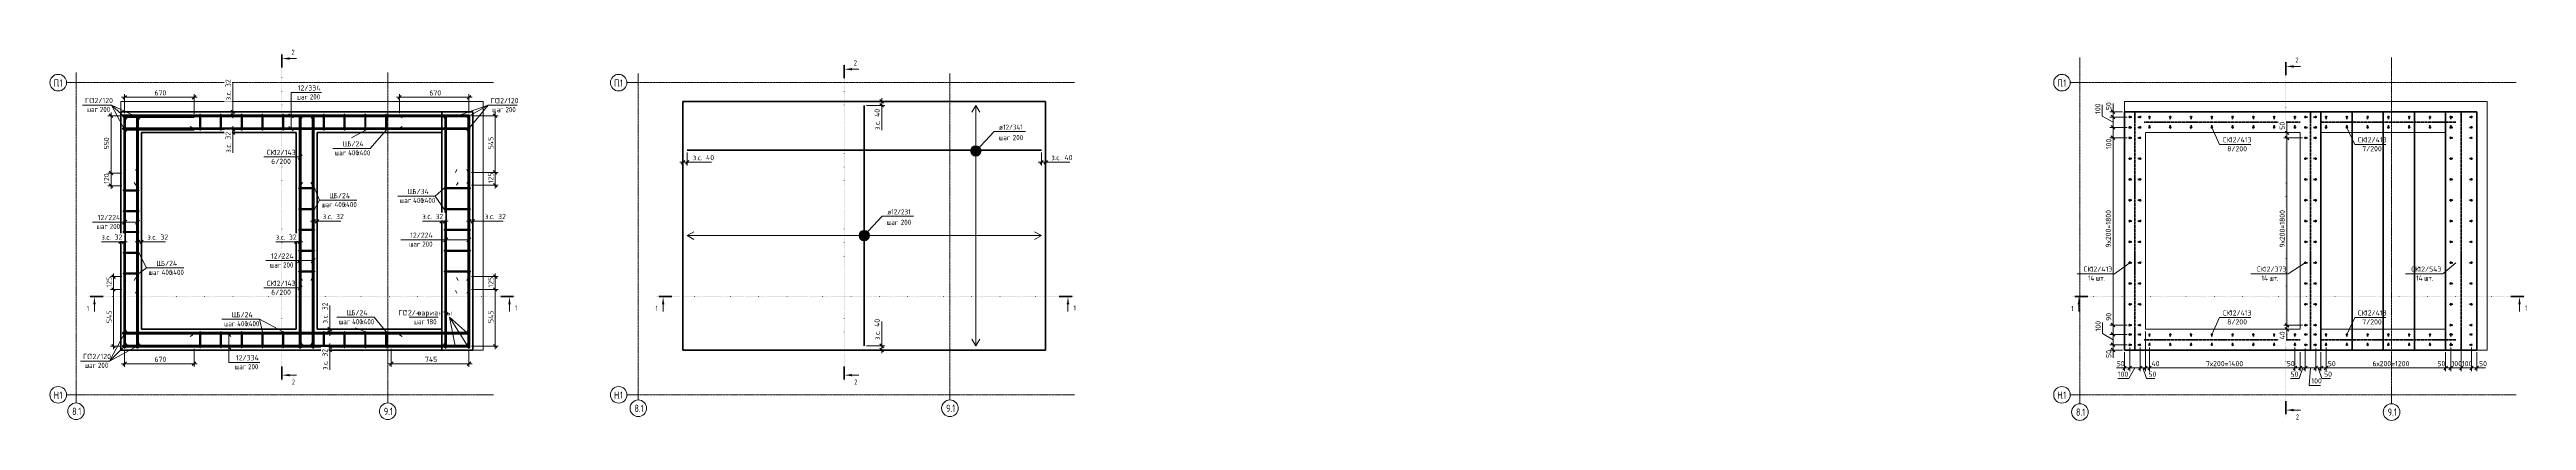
# Model space of a CAD drawing. Header units: millimetres. Extents: x 20745 to 44588, y -2126 to 75713.
# Drawn here: x 20745 to 44588, y 72149 to 75713 of the extents above.
import ezdxf

# ---------------------------------------------------------------- set-up
doc = ezdxf.new("R2010")
doc.units = ezdxf.units.MM
for name, pattern in [('01 Штриховая _4 мм_', [6, 3.5, -2.5]), ('02 Штрихпунктирная _20 мм_', [25, 20, -2.5, 0, -2.5]), ('03 Штрихпункт с 2 точками _5 мм_', [8.6, 5, -1.2, 0, -1.2, 0, -1.2]), ('04 Пунктир 10мм', [10, 0, -10])]:
    doc.linetypes.add(name, pattern=pattern)
for name, color, linetype, lineweight in [('AA_Dim', 7, 'Continuous', 9), ('AA_Dim-20', 7, 'Continuous', 9), ('AA_Linii', 7, 'Continuous', 9), ('AA_Oformlenie', 7, 'Continuous', 9), ('AA_Razrez', 7, 'Continuous', 9), ('AA_Vinoska', 7, 'Continuous', 9), ('AF_Element', 7, 'Continuous', 60), ('AF_Element_Арматура', 7, 'Continuous', 20), ('AF_Element_Опалубка', 7, 'Continuous', 20), ('AF_Perekritie', 7, 'Continuous', 60), ('AF_Perekritie_Опалубка', 7, 'Continuous', 20), ('AF_Stena', 7, '01 Штриховая _4 мм_', 20), ('AF_Stena_Опалубка', 7, 'Continuous', 20), ('KR_Armatura', 7, 'Continuous', 20), ('KR_Armatura_Tonkie', 7, 'Continuous', 20), ('KR_Fundament', 7, 'Continuous', 20), ('Оси', 7, 'Continuous', 9)]:
    doc.layers.add(name, color=color, linetype=linetype, lineweight=lineweight)
doc.styles.add('GOST Common', font='GOST_Common.ttf', dxfattribs={"width": 0.85, "height": 50})
doc.styles.add('ISOCPEUR', font='isocpeur.ttf', dxfattribs={"width": 0.7, "height": 70})
doc.styles.add('ISOCPEUR_1', font='isocpeur.ttf', dxfattribs={"width": 0.7, "height": 50})
doc.styles.add('ISOCPEUR_2', font='isocpeur.ttf', dxfattribs={"width": 0.9, "height": 50})
doc.styles.add('ISOCPEUR_3', font='isocpeur.ttf', dxfattribs={"width": 0.8, "height": 50})
doc.dimstyles.new('00_Точн_3_знака__прозр_', dxfattribs={"dimscale": 304.8, "dimtxt": 49.799059, "dimasz": 0.111549, "dimexe": 0.098425, "dimexo": 0.065617, "dimgap": 0.006562, "dimtad": 1, "dimdec": 3, "dimrnd": 0.001, "dimdsep": 46, "dimtxsty": 'ISOCPEUR_2', "dimblk1": 'OBLIQUE', "dimblk2": 'OBLIQUE', "dimsah": 1, "dimcen": 0.09, "dimdle": 0.098425, "dimazin": 0, "dimtfac": 1, "dimtdec": 4, "dimtix": 1, "dimtmove": 0, "dimatfit": 3, "dimfxl": 1, "dimtvp": 1, "dimtolj": 1, "dimtzin": 0, "dimlwd": 18, "dimlwe": 18, "dimarcsym": 2})
doc.dimstyles.new('00_Точн_3_знака__прозр__1', dxfattribs={"dimscale": 304.8, "dimtxt": 49.799059, "dimasz": 0.111549, "dimexe": 0.098425, "dimexo": 0.065617, "dimgap": 0.006562, "dimtad": 1, "dimdec": 3, "dimrnd": 0.001, "dimdsep": 46, "dimtxsty": 'ISOCPEUR_2', "dimblk1": 'OBLIQUE', "dimblk2": 'OBLIQUE', "dimsah": 1, "dimcen": 0.09, "dimdle": 0.098425, "dimazin": 0, "dimtfac": 1, "dimtdec": 4, "dimtix": 1, "dimtmove": 1, "dimatfit": 3, "dimfxl": 1, "dimtvp": 1, "dimtolj": 1, "dimtzin": 0, "dimlwd": 18, "dimlwe": 18, "dimarcsym": 2})
doc.dimstyles.new('01_Точн_3_знака__непрозр_', dxfattribs={"dimscale": 304.8, "dimtxt": 49.799059, "dimasz": 0.111549, "dimexe": 0.098425, "dimexo": 0.065617, "dimgap": 0.016404, "dimtad": 1, "dimdec": 3, "dimrnd": 0.001, "dimdsep": 46, "dimtxsty": 'ISOCPEUR_2', "dimblk1": 'OBLIQUE', "dimblk2": 'OBLIQUE', "dimsah": 1, "dimcen": 0.09, "dimdle": 0.098425, "dimazin": 0, "dimtfac": 1, "dimtdec": 4, "dimtix": 1, "dimtmove": 1, "dimatfit": 3, "dimfxl": 1, "dimtvp": 1, "dimtfill": 1, "dimtolj": 1, "dimtzin": 0, "dimlwd": 18, "dimlwe": 18, "dimarcsym": 2})
doc.dimstyles.new('01_Точн_3_знака__непрозр__1', dxfattribs={"dimscale": 304.8, "dimtxt": 49.799059, "dimasz": 0.111549, "dimexe": 0.098425, "dimexo": 0.065617, "dimgap": 0.016404, "dimtad": 1, "dimdec": 3, "dimrnd": 0.001, "dimdsep": 46, "dimtxsty": 'ISOCPEUR_2', "dimblk1": 'OBLIQUE', "dimblk2": 'OBLIQUE', "dimsah": 1, "dimcen": 0.09, "dimdle": 0.098425, "dimazin": 0, "dimtfac": 1, "dimtdec": 4, "dimtix": 1, "dimtmove": 0, "dimatfit": 3, "dimfxl": 1, "dimtvp": 1, "dimtfill": 1, "dimtolj": 1, "dimtzin": 0, "dimlwd": 18, "dimlwe": 18, "dimarcsym": 2})
doc.dimstyles.new('01_Точн_3_знака__непрозр__З_С_', dxfattribs={"dimscale": 304.8, "dimtxt": 49.799059, "dimasz": 0.111549, "dimexe": 0.098425, "dimexo": 0.065617, "dimgap": 0.016404, "dimtad": 1, "dimdec": 3, "dimrnd": 0.001, "dimdsep": 46, "dimtxsty": 'ISOCPEUR_2', "dimblk1": 'OBLIQUE', "dimblk2": 'OBLIQUE', "dimsah": 1, "dimcen": 0.09, "dimdle": 0.098425, "dimazin": 0, "dimtfac": 1, "dimtdec": 4, "dimtix": 1, "dimtmove": 1, "dimatfit": 3, "dimfxl": 1, "dimtvp": 1, "dimtfill": 1, "dimtolj": 1, "dimtzin": 0, "dimlwd": 18, "dimlwe": 18, "dimarcsym": 2})
doc.dimstyles.new('05_Округл_1мм__прозр_', dxfattribs={"dimscale": 304.8, "dimtxt": 49.799059, "dimasz": 0.111549, "dimexe": 0.098425, "dimexo": 0.065617, "dimgap": 0.006562, "dimtad": 1, "dimdec": 0, "dimdsep": 46, "dimtxsty": 'ISOCPEUR_2', "dimblk1": 'OBLIQUE', "dimblk2": 'OBLIQUE', "dimsah": 1, "dimcen": 0.09, "dimdle": 0.098425, "dimazin": 0, "dimtfac": 1, "dimtdec": 4, "dimtix": 1, "dimtmove": 1, "dimatfit": 3, "dimfxl": 1, "dimtvp": 1, "dimtolj": 1, "dimtzin": 0, "dimlwd": 18, "dimlwe": 18, "dimarcsym": 2})
doc.dimstyles.new('05_Округл_1мм__прозр__1', dxfattribs={"dimscale": 304.8, "dimtxt": 49.799059, "dimasz": 0.111549, "dimexe": 0.098425, "dimexo": 0.065617, "dimgap": 0.006562, "dimtad": 1, "dimdec": 0, "dimdsep": 46, "dimtxsty": 'ISOCPEUR_2', "dimblk1": 'OBLIQUE', "dimblk2": 'OBLIQUE', "dimsah": 1, "dimcen": 0.09, "dimdle": 0.098425, "dimazin": 0, "dimtfac": 1, "dimtdec": 4, "dimtix": 1, "dimtmove": 0, "dimatfit": 3, "dimfxl": 1, "dimtvp": 1, "dimtolj": 1, "dimtzin": 0, "dimlwd": 18, "dimlwe": 18, "dimarcsym": 2})
doc.dimstyles.new('05_Округл_5мм__прозр_', dxfattribs={"dimscale": 304.8, "dimtxt": 49.799059, "dimasz": 0.111549, "dimexe": 0.098425, "dimexo": 0.065617, "dimgap": 0.006562, "dimtad": 1, "dimdec": 0, "dimrnd": 5, "dimdsep": 46, "dimtxsty": 'ISOCPEUR_2', "dimblk1": 'OBLIQUE', "dimblk2": 'OBLIQUE', "dimsah": 1, "dimcen": 0.09, "dimdle": 0.098425, "dimazin": 0, "dimtfac": 1, "dimtdec": 4, "dimtix": 1, "dimtmove": 0, "dimatfit": 3, "dimfxl": 1, "dimtvp": 1, "dimtolj": 1, "dimtzin": 0, "dimlwd": 18, "dimlwe": 18, "dimarcsym": 2})

# ---------------------------------------------------------------- blocks, each defined once
blk = doc.blocks.new('Лестница тип 2 ед2 - Лестница тип 2 ед1-3683842-Арм_КР_-0_100_1 этаж копия 2')
at = {"layer": 'AF_Element'}
for p, q in [((23120, 74915), (21630, 74915)), ((21630, 74915), (21630, 73025)), ((23120, 73025), (23120, 74915)), ((24520, 74915), (23320, 74915)), ((23320, 74915), (23320, 73025)), ((24520, 73025), (24520, 74915)), ((21630, 73025), (23120, 73025)), ((23320, 73025), (24520, 73025))]:
    blk.add_line(p, q, dxfattribs=at)
blk = doc.blocks.new('079_Засечки _ЭлУзла_ - d12 А240-3769660-Арм_КР_-0_100_1 этаж копия 2')
at = {"layer": 'AA_Oformlenie'}
for p, q in [((0, 0), (15, -26)), ((112, 0), (97, -26))]:
    blk.add_line(p, q, dxfattribs=at)
blk = doc.blocks.new('079_Засечки _ЭлУзла_ - d12 А240-3772099-Арм_КР_-0_100_1 этаж копия 2')
at = {"layer": 'AA_Oformlenie'}
for p, q in [((0, 0), (15, -26)), ((124, 0), (109, -26))]:
    blk.add_line(p, q, dxfattribs=at)
blk = doc.blocks.new('079_Засечки _ЭлУзла_ - d12 А240-3772381-Арм_КР_-0_100_1 этаж копия 2')
at = {"layer": 'AA_Oformlenie'}
for p, q in [((0, 0), (15, 26)), ((124, 0), (109, 26))]:
    blk.add_line(p, q, dxfattribs=at)
blk = doc.blocks.new('Лестница тип 2 ед1 - Лестница тип 2 ед1-3669405-Арм_КР_-0_100_1 этаж копия 2 копия 1')
at = {"layer": 'AF_Perekritie', "lineweight": 35}
for p, q in [((23320, 75115), (23620, 75115)), ((23320, 75115), (23320, 72825)), ((23620, 75115), (23920, 75115)), ((23620, 75115), (23620, 72825)), ((24520, 75115), (23920, 75115)), ((23920, 75115), (23920, 72825)), ((24220, 75115), (24220, 72825)), ((24520, 75115), (24820, 75115)), ((24520, 75115), (24520, 72825)), ((24820, 72825), (24820, 75115)), ((23620, 72825), (23320, 72825)), ((23920, 72825), (23620, 72825)), ((23920, 72825), (24520, 72825)), ((24820, 72825), (24520, 72825))]:
    blk.add_line(p, q, dxfattribs=at)
blk = doc.blocks.new('Лестница тип 2 ед2 - Лестница тип 2 ед1-3683842-Арм_КР_-0_100_1 этаж копия 2 копия 1')
at = {"layer": 'AF_Element', "lineweight": 20}
for p, q in [((23320, 74915), (23320, 73025)), ((24520, 73025), (24520, 74915))]:
    blk.add_line(p, q, dxfattribs=at)
blk = doc.blocks.new('265_Выпуски из плиты П одной длины _ОбщМод_Линия_ - В3 _d12_ L1800_-3760680-Арм_КР_-0_100_1 этаж копия 2 копия 1')
at = {"layer": 'AF_Element', "linetype": '03 Штрихпункт с 2 точками _5 мм_', "lineweight": 50}
blk.add_line((0, 0), (1500, 0), dxfattribs=at)
blk = doc.blocks.new('351_Ряд стержней П переменный шаг _НесАрм_РабПлоск_ - Тип 1-3760724-Арм_КР_-0_100_1 этаж копия 2 копия 1')
at = {"layer": 'KR_Armatura_Tonkie', "lineweight": 35}
for points in [[(0, 700), (0, 702), (-1, 703), (-2, 704), (-3, 705), (-4, 706), (-6, 706), (-8, 706), (-9, 705), (-10, 704), (-11, 703), (-12, 702), (-12, 700), (-12, 698), (-11, 697), (-10, 696), (-9, 695), (-8, 694), (-6, 694), (-4, 694), (-3, 695), (-2, 696), (-1, 697), (0, 698)], [(0, 500), (0, 502), (-1, 503), (-2, 504), (-3, 505), (-4, 506), (-6, 506), (-8, 506), (-9, 505), (-10, 504), (-11, 503), (-12, 502), (-12, 500), (-12, 498), (-11, 497), (-10, 496), (-9, 495), (-8, 494), (-6, 494), (-4, 494), (-3, 495), (-2, 496), (-1, 497), (0, 498)], [(100, 700), (100, 702), (99, 703), (98, 704), (97, 705), (96, 706), (94, 706), (92, 706), (91, 705), (90, 704), (89, 703), (88, 702), (88, 700), (88, 698), (89, 697), (90, 696), (91, 695), (92, 694), (94, 694), (96, 694), (97, 695), (98, 696), (99, 697), (100, 698)], [(100, 500), (100, 502), (99, 503), (98, 504), (97, 505), (96, 506), (94, 506), (92, 506), (91, 505), (90, 504), (89, 503), (88, 501), (88, 500), (88, 498), (89, 497), (90, 496), (91, 495), (92, 494), (94, 494), (96, 494), (97, 495), (98, 496), (99, 497), (100, 498)], [(0, 300), (0, 302), (-1, 303), (-2, 304), (-3, 305), (-4, 306), (-6, 306), (-8, 306), (-9, 305), (-10, 304), (-11, 303), (-12, 302), (-12, 300), (-12, 298), (-11, 297), (-10, 296), (-9, 295), (-8, 294), (-6, 294), (-4, 294), (-3, 295), (-2, 296), (-1, 297), (0, 298)], [(100, 300), (100, 302), (99, 303), (98, 304), (97, 305), (96, 306), (94, 306), (92, 306), (91, 305), (90, 304), (89, 303), (88, 302), (88, 300), (88, 298), (89, 297), (90, 295), (91, 295), (92, 294), (94, 294), (96, 294), (97, 295), (98, 296), (99, 297), (100, 298)], [(0, 100), (0, 102), (-1, 103), (-2, 104), (-3, 105), (-4, 106), (-6, 106), (-8, 106), (-9, 105), (-10, 104), (-11, 103), (-12, 102), (-12, 100), (-12, 98), (-11, 97), (-10, 96), (-9, 95), (-8, 94), (-6, 94), (-4, 94), (-3, 95), (-2, 96), (-1, 97), (0, 98)], [(100, 100), (100, 102), (99, 103), (98, 104), (97, 105), (96, 106), (94, 106), (92, 106), (91, 105), (90, 104), (89, 103), (88, 102), (88, 100), (88, 98), (89, 97), (90, 96), (91, 95), (92, 94), (94, 94), (96, 94), (97, 95), (98, 96), (99, 97), (100, 98)], [(0, -100), (0, -98), (-1, -97), (-2, -96), (-3, -95), (-4, -94), (-6, -94), (-8, -94), (-9, -95), (-10, -96), (-11, -97), (-12, -99), (-12, -100), (-12, -102), (-11, -103), (-10, -104), (-9, -105), (-8, -106), (-6, -106), (-4, -106), (-3, -105), (-2, -104), (-1, -103), (0, -102)], [(100, -100), (100, -98), (99, -97), (98, -96), (97, -95), (96, -94), (94, -94), (92, -94), (91, -95), (90, -96), (89, -97), (88, -99), (88, -100), (88, -102), (89, -103), (90, -104), (91, -105), (92, -106), (94, -106), (96, -106), (97, -105), (98, -104), (99, -103), (100, -102)], [(0, -300), (0, -298), (-1, -297), (-2, -296), (-3, -295), (-4, -294), (-6, -294), (-8, -294), (-9, -295), (-10, -296), (-11, -297), (-12, -298), (-12, -300), (-12, -302), (-11, -303), (-10, -305), (-9, -305), (-8, -306), (-6, -306), (-4, -306), (-2, -305), (-2, -304), (-1, -303), (0, -302)], [(100, -300), (100, -298), (99, -297), (98, -296), (97, -295), (96, -294), (94, -294), (92, -294), (91, -295), (90, -296), (89, -297), (88, -298), (88, -300), (88, -302), (89, -303), (90, -305), (91, -305), (92, -306), (94, -306), (96, -306), (98, -305), (98, -304), (99, -303), (100, -302)], [(0, -500), (0, -498), (-1, -497), (-2, -496), (-3, -495), (-4, -494), (-6, -494), (-8, -494), (-9, -495), (-10, -496), (-11, -497), (-12, -498), (-12, -500), (-12, -502), (-11, -503), (-10, -504), (-9, -505), (-8, -506), (-6, -506), (-4, -506), (-3, -505), (-2, -504), (-1, -503), (0, -502)], [(0, -700), (0, -698), (-1, -697), (-2, -696), (-3, -695), (-4, -694), (-6, -694), (-8, -694), (-9, -695), (-10, -696), (-11, -697), (-12, -698), (-12, -700), (-12, -702), (-11, -703), (-10, -704), (-9, -705), (-8, -706), (-6, -706), (-4, -706), (-3, -705), (-2, -704), (-1, -703), (0, -702)], [(100, -500), (100, -498), (99, -497), (98, -496), (97, -495), (96, -494), (94, -494), (92, -494), (91, -495), (90, -496), (89, -497), (88, -498), (88, -500), (88, -502), (89, -503), (90, -504), (91, -505), (92, -506), (94, -506), (96, -506), (97, -505), (98, -504), (99, -503), (100, -502)], [(100, -700), (100, -698), (99, -697), (98, -696), (97, -695), (96, -694), (94, -694), (92, -694), (91, -695), (90, -696), (89, -697), (88, -699), (88, -700), (88, -702), (89, -703), (90, -704), (91, -705), (92, -706), (94, -706), (96, -706), (97, -705), (98, -704), (99, -703), (100, -702)]]:
    blk.add_hatch(color=256, dxfattribs=at).paths.add_polyline_path(points)
at = {"layer": 'KR_Armatura'}
for centre in [(-6, 700), (-6, 500), (94, 700), (94, 500), (-6, 300), (94, 300), (-6, 100), (94, 100), (-6, -100), (94, -100), (-6, -300), (94, -300), (-6, -500), (-6, -700), (94, -500), (94, -700)]:
    blk.add_circle(centre, 6, dxfattribs=at)
at = {"layer": 'KR_Armatura_Tonkie', "lineweight": 35}
for p, q in [((0, 700), (15, 700)), ((0, 500), (15, 500)), ((88, 700), (73, 700)), ((88, 500), (73, 500)), ((0, 300), (15, 300)), ((88, 300), (73, 300)), ((0, 100), (15, 100)), ((88, 100), (73, 100)), ((0, -100), (15, -100)), ((88, -100), (73, -100)), ((0, -300), (15, -300)), ((88, -300), (73, -300)), ((0, -500), (15, -500)), ((0, -700), (15, -700)), ((88, -500), (73, -500)), ((88, -700), (73, -700))]:
    blk.add_line(p, q, dxfattribs=at)
for centre, start, end in [((-6, 700), 360, 180), ((-6, 700), 180, 0), ((-6, 500), 360, 180), ((-6, 500), 180, 0), ((94, 700), 360, 180), ((94, 700), 180, 360), ((94, 500), 360, 180), ((94, 500), 180, 360), ((-6, 300), 360, 180), ((-6, 300), 180, 0), ((94, 300), 360, 180), ((94, 300), 180, 360), ((-6, 100), 360, 180), ((-6, 100), 180, 360), ((94, 100), 360, 180), ((94, 100), 180, 360), ((-6, -100), 360, 180), ((-6, -100), 180, 360), ((94, -100), 360, 180), ((94, -100), 180, 360), ((-6, -300), 360, 180), ((-6, -300), 180, 0), ((94, -300), 360, 180), ((94, -300), 180, 360), ((-6, -500), 360, 180), ((-6, -500), 180, 0), ((-6, -700), 360, 180), ((-6, -700), 180, 0), ((94, -500), 360, 180), ((94, -500), 180, 360), ((94, -700), 360, 180), ((94, -700), 180, 360)]:
    blk.add_arc(centre, 6, start, end, dxfattribs=at)
blk = doc.blocks.new('265_Выпуски из плиты П одной длины _ОбщМод_Линия_ - В3 _d12_ L1800_-3824221-Арм_КР_-0_100_1 этаж копия 2 копия 1')
at = {"layer": 'AF_Element', "linetype": '03 Штрихпункт с 2 точками _5 мм_', "lineweight": 50}
blk.add_line((0, 0), (2290, 0), dxfattribs=at)
blk = doc.blocks.new('351_Ряд стержней П переменный шаг _НесАрм_РабПлоск_ - Тип 1-3824247-Арм_КР_-0_100_1 этаж копия 2 копия 1')
at = {"layer": 'KR_Armatura_Tonkie', "lineweight": 35}
for points in [[(-6, 1089), (-4, 1089), (-3, 1090), (-2, 1091), (-1, 1092), (0, 1093), (0, 1095), (0, 1097), (-1, 1098), (-2, 1099), (-4, 1101), (-4, 1101), (-6, 1101), (-8, 1101), (-9, 1100), (-10, 1099), (-11, 1098), (-12, 1097), (-12, 1095), (-12, 1093), (-11, 1092), (-10, 1091), (-9, 1090), (-8, 1089)], [(-6, 989), (-4, 989), (-3, 990), (-2, 991), (-1, 992), (0, 993), (0, 995), (0, 997), (-1, 998), (-2, 999), (-4, 1001), (-4, 1001), (-6, 1001), (-8, 1001), (-9, 1000), (-10, 999), (-11, 998), (-12, 997), (-12, 995), (-12, 993), (-11, 992), (-10, 991), (-9, 990), (-8, 989)], [(94, 1089), (96, 1089), (97, 1090), (98, 1091), (99, 1092), (100, 1093), (100, 1095), (100, 1097), (99, 1098), (98, 1099), (97, 1100), (96, 1101), (94, 1101), (92, 1101), (91, 1100), (90, 1099), (89, 1098), (88, 1097), (88, 1095), (88, 1093), (89, 1092), (90, 1091), (91, 1090), (92, 1089)], [(94, 989), (96, 989), (97, 990), (98, 991), (99, 992), (100, 993), (100, 995), (100, 997), (99, 998), (98, 999), (97, 1000), (96, 1001), (94, 1001), (92, 1001), (91, 1000), (90, 999), (89, 998), (88, 997), (88, 995), (88, 993), (89, 992), (90, 991), (91, 990), (92, 989)], [(-6, 889), (-4, 889), (-3, 890), (-2, 891), (-1, 892), (0, 893), (0, 895), (0, 897), (-1, 898), (-2, 899), (-4, 901), (-4, 901), (-6, 901), (-8, 901), (-9, 900), (-10, 899), (-11, 898), (-12, 897), (-12, 895), (-12, 893), (-11, 892), (-10, 891), (-9, 890), (-8, 889)], [(94, 889), (96, 889), (97, 890), (98, 891), (99, 892), (100, 893), (100, 895), (100, 897), (99, 898), (98, 899), (97, 900), (96, 901), (94, 901), (92, 901), (91, 900), (90, 899), (89, 898), (88, 897), (88, 895), (88, 893), (89, 892), (90, 891), (91, 890), (92, 889)], [(-6, 689), (-4, 689), (-3, 690), (-2, 691), (-1, 692), (0, 693), (0, 695), (0, 697), (-1, 698), (-2, 699), (-4, 701), (-4, 701), (-6, 701), (-8, 701), (-9, 700), (-10, 699), (-11, 698), (-12, 697), (-12, 695), (-12, 693), (-11, 692), (-10, 691), (-9, 690), (-8, 689)], [(-6, 489), (-4, 489), (-3, 490), (-2, 491), (-1, 492), (0, 493), (0, 495), (0, 497), (-1, 498), (-2, 499), (-4, 501), (-4, 501), (-6, 501), (-8, 501), (-9, 500), (-10, 499), (-11, 498), (-12, 497), (-12, 495), (-12, 493), (-11, 492), (-10, 491), (-9, 490), (-8, 489)], [(94, 689), (96, 689), (97, 690), (98, 691), (99, 692), (100, 693), (100, 695), (100, 697), (99, 698), (98, 699), (97, 700), (96, 701), (94, 701), (92, 701), (91, 700), (90, 699), (89, 698), (88, 697), (88, 695), (88, 693), (89, 692), (90, 691), (91, 690), (92, 689)], [(94, 489), (96, 489), (97, 490), (98, 491), (99, 492), (100, 493), (100, 495), (100, 497), (99, 498), (98, 499), (97, 500), (96, 501), (94, 501), (92, 501), (91, 500), (90, 499), (89, 498), (88, 497), (88, 495), (88, 493), (89, 492), (90, 491), (91, 490), (92, 489)], [(-6, 289), (-4, 289), (-3, 290), (-1, 291), (-1, 292), (0, 293), (0, 295), (0, 297), (-1, 298), (-2, 299), (-4, 301), (-4, 301), (-6, 301), (-8, 301), (-9, 300), (-10, 299), (-11, 298), (-12, 297), (-12, 295), (-12, 293), (-11, 291), (-10, 291), (-9, 290), (-8, 289)], [(94, 289), (96, 289), (97, 290), (99, 291), (99, 292), (100, 293), (100, 295), (100, 297), (99, 298), (98, 299), (97, 300), (96, 301), (94, 301), (92, 301), (91, 300), (90, 299), (89, 298), (88, 297), (88, 295), (88, 293), (89, 291), (90, 291), (91, 290), (92, 289)], [(-6, 89), (-4, 89), (-3, 90), (-2, 91), (-1, 92), (0, 93), (0, 95), (0, 97), (-1, 98), (-2, 99), (-4, 101), (-4, 101), (-6, 101), (-8, 101), (-9, 100), (-10, 99), (-11, 98), (-12, 97), (-12, 95), (-12, 93), (-11, 92), (-10, 91), (-9, 90), (-8, 89)], [(94, 89), (96, 89), (97, 90), (98, 91), (99, 92), (100, 93), (100, 95), (100, 97), (99, 98), (98, 99), (97, 100), (96, 101), (94, 101), (92, 101), (91, 100), (90, 99), (89, 98), (88, 97), (88, 95), (88, 93), (89, 92), (90, 91), (91, 90), (92, 89)], [(-6, -111), (-4, -111), (-3, -110), (-2, -109), (-1, -108), (0, -107), (0, -105), (0, -103), (-1, -102), (-2, -101), (-4, -99), (-4, -99), (-6, -99), (-8, -99), (-9, -100), (-10, -101), (-11, -102), (-12, -103), (-12, -105), (-12, -107), (-11, -108), (-10, -110), (-9, -110), (-8, -111)], [(94, -111), (96, -111), (97, -110), (98, -109), (99, -108), (100, -107), (100, -105), (100, -103), (99, -102), (98, -101), (97, -100), (96, -99), (94, -99), (92, -99), (91, -100), (90, -101), (89, -102), (88, -103), (88, -105), (88, -107), (89, -108), (90, -110), (91, -110), (92, -111)], [(-6, -311), (-4, -311), (-3, -310), (-2, -309), (-1, -308), (0, -307), (0, -305), (0, -303), (-1, -302), (-2, -301), (-4, -299), (-4, -299), (-6, -299), (-8, -299), (-9, -300), (-10, -301), (-11, -302), (-12, -303), (-12, -305), (-12, -307), (-11, -308), (-10, -309), (-9, -310), (-8, -311)], [(94, -311), (96, -311), (97, -310), (98, -309), (99, -308), (100, -307), (100, -305), (100, -303), (99, -302), (98, -301), (97, -300), (96, -299), (94, -299), (92, -299), (91, -300), (90, -301), (89, -302), (88, -303), (88, -305), (88, -307), (89, -308), (90, -309), (91, -310), (92, -311)], [(-6, -511), (-4, -511), (-3, -510), (-2, -509), (-1, -508), (0, -507), (0, -505), (0, -503), (-1, -502), (-2, -501), (-4, -499), (-4, -499), (-6, -499), (-8, -499), (-9, -500), (-10, -501), (-11, -502), (-12, -503), (-12, -505), (-12, -507), (-11, -508), (-10, -509), (-9, -510), (-8, -511)], [(-6, -711), (-4, -711), (-3, -710), (-2, -709), (-1, -708), (0, -707), (0, -705), (0, -703), (-1, -702), (-2, -701), (-4, -699), (-4, -699), (-6, -699), (-8, -699), (-9, -700), (-10, -701), (-11, -702), (-12, -703), (-12, -705), (-12, -707), (-11, -708), (-10, -709), (-9, -710), (-8, -711)], [(94, -511), (96, -511), (97, -510), (98, -509), (99, -508), (100, -507), (100, -505), (100, -503), (99, -502), (98, -501), (97, -500), (96, -499), (94, -499), (92, -499), (91, -500), (90, -501), (89, -502), (88, -503), (88, -505), (88, -507), (89, -508), (90, -509), (91, -510), (92, -511)], [(94, -711), (96, -711), (97, -710), (98, -709), (99, -708), (100, -707), (100, -705), (100, -703), (99, -702), (98, -701), (97, -700), (96, -699), (94, -699), (92, -699), (91, -700), (90, -701), (89, -702), (88, -703), (88, -705), (88, -707), (89, -708), (90, -709), (91, -710), (92, -711)], [(-6, -911), (-4, -911), (-3, -910), (-2, -909), (-1, -908), (0, -907), (0, -905), (0, -903), (-1, -902), (-2, -901), (-4, -899), (-4, -899), (-6, -899), (-8, -899), (-9, -900), (-10, -901), (-11, -902), (-12, -903), (-12, -905), (-12, -907), (-11, -908), (-10, -909), (-9, -910), (-8, -911)], [(94, -911), (96, -911), (97, -910), (98, -909), (99, -908), (100, -907), (100, -905), (100, -903), (99, -902), (98, -901), (97, -900), (95, -899), (93, -899), (92, -899), (91, -900), (90, -901), (89, -902), (88, -903), (88, -905), (88, -907), (89, -908), (90, -909), (91, -910), (92, -911)], [(-6, -1001), (-4, -1001), (-3, -1000), (-2, -999), (-1, -998), (0, -997), (0, -995), (0, -993), (-1, -992), (-2, -991), (-4, -989), (-4, -989), (-6, -989), (-8, -989), (-9, -990), (-10, -991), (-11, -992), (-12, -993), (-12, -995), (-12, -997), (-11, -998), (-10, -999), (-9, -1000), (-8, -1001)], [(-6, -1101), (-4, -1101), (-3, -1100), (-2, -1099), (-1, -1098), (0, -1097), (0, -1095), (0, -1093), (-1, -1092), (-2, -1091), (-4, -1089), (-4, -1089), (-6, -1089), (-8, -1089), (-9, -1090), (-10, -1091), (-11, -1092), (-12, -1093), (-12, -1095), (-12, -1097), (-11, -1098), (-10, -1099), (-9, -1100), (-8, -1101)], [(94, -1001), (96, -1001), (97, -1000), (98, -999), (99, -998), (100, -997), (100, -995), (100, -993), (99, -992), (98, -991), (97, -990), (96, -989), (94, -989), (92, -989), (91, -990), (90, -991), (89, -992), (88, -993), (88, -995), (88, -997), (89, -998), (90, -999), (91, -1000), (92, -1001)], [(94, -1101), (96, -1101), (97, -1100), (98, -1099), (99, -1098), (100, -1097), (100, -1095), (100, -1093), (99, -1092), (98, -1091), (97, -1090), (96, -1089), (94, -1089), (92, -1089), (91, -1090), (90, -1091), (89, -1092), (88, -1093), (88, -1095), (88, -1097), (89, -1098), (90, -1100), (91, -1100), (92, -1101)]]:
    blk.add_hatch(color=256, dxfattribs=at).paths.add_polyline_path(points)
at = {"layer": 'KR_Armatura'}
for centre in [(-6, 1095), (-6, 995), (94, 1095), (94, 995), (-6, 895), (94, 895), (-6, 695), (-6, 495), (94, 695), (94, 495), (-6, 295), (94, 295), (-6, 95), (94, 95), (-6, -105), (94, -105), (-6, -305), (94, -305), (-6, -505), (-6, -705), (94, -505), (94, -705), (-6, -905), (94, -905), (-6, -995), (-6, -1095), (94, -995), (94, -1095)]:
    blk.add_circle(centre, 6, dxfattribs=at)
at = {"layer": 'KR_Armatura_Tonkie', "lineweight": 35}
for p, q in [((0, 1095), (15, 1095)), ((0, 995), (15, 995)), ((88, 1095), (73, 1095)), ((88, 995), (73, 995)), ((0, 895), (15, 895)), ((88, 895), (73, 895)), ((0, 695), (15, 695)), ((0, 495), (15, 495)), ((88, 695), (73, 695)), ((88, 495), (73, 495)), ((0, 295), (15, 295)), ((88, 295), (73, 295)), ((0, 95), (15, 95)), ((88, 95), (73, 95)), ((0, -105), (15, -105)), ((88, -105), (73, -105)), ((0, -305), (15, -305)), ((88, -305), (73, -305)), ((0, -505), (15, -505)), ((0, -705), (15, -705)), ((88, -505), (73, -505)), ((88, -705), (73, -705)), ((0, -905), (15, -905)), ((88, -905), (73, -905)), ((0, -995), (15, -995)), ((0, -1095), (15, -1095)), ((88, -995), (73, -995)), ((88, -1095), (73, -1095))]:
    blk.add_line(p, q, dxfattribs=at)
for centre, start, end in [((-6, 1095), 360, 180), ((-6, 1095), 180, 360), ((-6, 995), 360, 180), ((-6, 995), 180, 360), ((94, 1095), 0, 180), ((94, 1095), 180, 360), ((94, 995), 0, 180), ((94, 995), 180, 360), ((-6, 895), 360, 180), ((-6, 895), 180, 360), ((94, 895), 0, 180), ((94, 895), 180, 360), ((-6, 695), 360, 180), ((-6, 695), 180, 360), ((-6, 495), 360, 180), ((-6, 495), 180, 360), ((94, 695), 0, 180), ((94, 695), 180, 360), ((94, 495), 0, 180), ((94, 495), 180, 360), ((-6, 295), 360, 180), ((-6, 295), 180, 360), ((94, 295), 0, 180), ((94, 295), 180, 360), ((-6, 95), 360, 180), ((-6, 95), 180, 360), ((94, 95), 0, 180), ((94, 95), 180, 360), ((-6, -105), 360, 180), ((-6, -105), 180, 360), ((94, -105), 0, 180), ((94, -105), 180, 360), ((-6, -305), 360, 180), ((-6, -305), 180, 360), ((94, -305), 0, 180), ((94, -305), 180, 360), ((-6, -505), 360, 180), ((-6, -505), 180, 360), ((-6, -705), 360, 180), ((-6, -705), 180, 360), ((94, -505), 0, 180), ((94, -505), 180, 360), ((94, -705), 0, 180), ((94, -705), 180, 360), ((-6, -905), 360, 180), ((-6, -905), 180, 360), ((94, -905), 0, 180), ((94, -905), 180, 360), ((-6, -995), 360, 180), ((-6, -995), 180, 360), ((-6, -1095), 360, 180), ((-6, -1095), 180, 360), ((94, -995), 0, 180), ((94, -995), 180, 360), ((94, -1095), 0, 180), ((94, -1095), 180, 360)]:
    blk.add_arc(centre, 6, start, end, dxfattribs=at)
blk = doc.blocks.new('265_Выпуски из плиты П одной длины _ОбщМод_Линия_ - В2 _d12_ L1600_-3824464-Арм_КР_-0_100_1 этаж копия 2 копия 1')
at = {"layer": 'AF_Element', "linetype": '03 Штрихпункт с 2 точками _5 мм_', "lineweight": 50}
blk.add_line((0, 0), (2290, 0), dxfattribs=at)
blk = doc.blocks.new('351_Ряд стержней П переменный шаг _НесАрм_РабПлоск_ - Тип 1-3824490-Арм_КР_-0_100_1 этаж копия 2 копия 1')
at = {"layer": 'KR_Armatura_Tonkie', "lineweight": 35}
for points in [[(-6, 1089), (-4, 1089), (-3, 1090), (-2, 1091), (-1, 1092), (0, 1093), (0, 1095), (0, 1097), (-1, 1098), (-2, 1099), (-3, 1100), (-4, 1101), (-6, 1101), (-8, 1101), (-9, 1100), (-10, 1099), (-11, 1098), (-12, 1097), (-12, 1095), (-12, 1093), (-11, 1092), (-10, 1091), (-9, 1090), (-8, 1089)], [(-6, 989), (-4, 989), (-3, 990), (-2, 991), (-1, 992), (0, 993), (0, 995), (0, 997), (-1, 998), (-2, 999), (-3, 1000), (-4, 1001), (-6, 1001), (-8, 1001), (-9, 1000), (-10, 999), (-11, 998), (-12, 997), (-12, 995), (-12, 993), (-11, 992), (-10, 991), (-9, 990), (-8, 989)], [(94, 1089), (96, 1089), (97, 1090), (98, 1091), (99, 1092), (100, 1093), (100, 1095), (100, 1097), (99, 1098), (98, 1099), (97, 1100), (96, 1101), (94, 1101), (92, 1101), (91, 1100), (90, 1099), (89, 1098), (88, 1097), (88, 1095), (88, 1093), (89, 1092), (90, 1091), (91, 1090), (92, 1089)], [(94, 989), (96, 989), (97, 990), (98, 991), (99, 992), (100, 993), (100, 995), (100, 997), (99, 998), (98, 999), (97, 1000), (96, 1001), (94, 1001), (92, 1001), (91, 1000), (90, 999), (89, 998), (88, 997), (88, 995), (88, 993), (89, 992), (90, 991), (91, 990), (92, 989)], [(-6, 889), (-4, 889), (-3, 890), (-2, 891), (-1, 892), (0, 893), (0, 895), (0, 897), (-1, 898), (-2, 899), (-3, 900), (-4, 901), (-6, 901), (-8, 901), (-9, 900), (-10, 899), (-11, 898), (-12, 897), (-12, 895), (-12, 893), (-11, 892), (-10, 891), (-9, 890), (-8, 889)], [(94, 889), (96, 889), (97, 890), (98, 891), (99, 892), (100, 893), (100, 895), (100, 897), (99, 898), (98, 899), (97, 900), (96, 901), (94, 901), (92, 901), (91, 900), (90, 899), (89, 898), (88, 897), (88, 895), (88, 893), (89, 892), (90, 891), (91, 890), (92, 889)], [(-6, 689), (-4, 689), (-3, 690), (-2, 691), (-1, 692), (0, 693), (0, 695), (0, 697), (-1, 698), (-2, 699), (-3, 700), (-4, 701), (-6, 701), (-8, 701), (-9, 700), (-10, 699), (-11, 698), (-12, 697), (-12, 695), (-12, 693), (-11, 692), (-10, 691), (-9, 690), (-8, 689)], [(-6, 489), (-4, 489), (-3, 490), (-2, 491), (-1, 492), (0, 493), (0, 495), (0, 497), (-1, 498), (-2, 499), (-3, 500), (-4, 501), (-6, 501), (-8, 501), (-9, 500), (-10, 499), (-11, 498), (-12, 497), (-12, 495), (-12, 493), (-11, 492), (-10, 491), (-9, 490), (-8, 489)], [(94, 689), (96, 689), (97, 690), (98, 691), (99, 692), (100, 693), (100, 695), (100, 697), (99, 698), (98, 699), (97, 700), (96, 701), (94, 701), (92, 701), (91, 700), (90, 699), (89, 698), (88, 697), (88, 695), (88, 693), (89, 692), (90, 691), (91, 690), (92, 689)], [(94, 489), (96, 489), (97, 490), (98, 491), (99, 492), (100, 493), (100, 495), (100, 497), (99, 498), (98, 499), (97, 500), (96, 501), (94, 501), (92, 501), (91, 500), (90, 499), (89, 498), (88, 497), (88, 495), (88, 493), (89, 492), (90, 491), (91, 490), (92, 489)], [(-6, 289), (-4, 289), (-3, 290), (-1, 291), (-1, 292), (0, 293), (0, 295), (0, 297), (-1, 298), (-2, 299), (-3, 300), (-4, 301), (-6, 301), (-8, 301), (-9, 300), (-10, 299), (-11, 298), (-12, 297), (-12, 295), (-12, 293), (-11, 291), (-10, 291), (-9, 290), (-8, 289)], [(94, 289), (96, 289), (97, 290), (99, 291), (99, 292), (100, 293), (100, 295), (100, 297), (99, 298), (98, 299), (97, 300), (96, 301), (94, 301), (92, 301), (91, 300), (90, 299), (89, 298), (88, 297), (88, 295), (88, 293), (89, 291), (90, 291), (91, 290), (92, 289)], [(-6, 89), (-4, 89), (-3, 90), (-2, 91), (-1, 92), (0, 93), (0, 95), (0, 97), (-1, 98), (-2, 99), (-3, 100), (-4, 101), (-6, 101), (-8, 101), (-9, 100), (-10, 99), (-11, 98), (-12, 97), (-12, 95), (-12, 93), (-11, 92), (-10, 91), (-9, 90), (-8, 89)], [(94, 89), (96, 89), (97, 90), (98, 91), (99, 92), (100, 93), (100, 95), (100, 97), (99, 98), (98, 99), (97, 100), (96, 101), (94, 101), (92, 101), (91, 100), (90, 99), (89, 98), (88, 97), (88, 95), (88, 93), (89, 92), (90, 91), (91, 90), (92, 89)], [(-6, -111), (-4, -111), (-3, -110), (-2, -109), (-1, -108), (0, -107), (0, -105), (0, -103), (-1, -102), (-2, -101), (-3, -100), (-4, -99), (-6, -99), (-8, -99), (-9, -100), (-10, -101), (-11, -102), (-12, -103), (-12, -105), (-12, -107), (-11, -108), (-10, -110), (-9, -110), (-8, -111)], [(94, -111), (96, -111), (97, -110), (98, -109), (99, -108), (100, -107), (100, -105), (100, -103), (99, -102), (98, -101), (97, -100), (96, -99), (94, -99), (92, -99), (91, -100), (90, -101), (89, -102), (88, -103), (88, -105), (88, -107), (89, -108), (90, -110), (91, -110), (92, -111)], [(-6, -311), (-4, -311), (-3, -310), (-2, -309), (-1, -308), (0, -307), (0, -305), (0, -303), (-1, -302), (-2, -301), (-3, -300), (-4, -299), (-6, -299), (-8, -299), (-9, -300), (-10, -301), (-11, -302), (-12, -303), (-12, -305), (-12, -307), (-11, -308), (-10, -309), (-9, -310), (-8, -311)], [(94, -311), (96, -311), (97, -310), (98, -309), (99, -308), (100, -307), (100, -305), (100, -303), (99, -302), (98, -301), (97, -300), (96, -299), (94, -299), (92, -299), (91, -300), (90, -301), (89, -302), (88, -303), (88, -305), (88, -307), (89, -308), (90, -309), (91, -310), (92, -311)], [(-6, -511), (-4, -511), (-3, -510), (-2, -509), (-1, -508), (0, -507), (0, -505), (0, -503), (-1, -502), (-2, -501), (-3, -500), (-4, -499), (-6, -499), (-8, -499), (-9, -500), (-10, -501), (-11, -502), (-12, -503), (-12, -505), (-12, -507), (-11, -508), (-10, -509), (-9, -510), (-8, -511)], [(-6, -711), (-4, -711), (-3, -710), (-2, -709), (-1, -708), (0, -707), (0, -705), (0, -703), (-1, -702), (-2, -701), (-3, -700), (-4, -699), (-6, -699), (-8, -699), (-9, -700), (-10, -701), (-11, -702), (-12, -703), (-12, -705), (-12, -707), (-11, -708), (-10, -709), (-9, -710), (-8, -711)], [(94, -511), (96, -511), (97, -510), (98, -509), (99, -508), (100, -507), (100, -505), (100, -503), (99, -502), (98, -501), (97, -500), (96, -499), (94, -499), (92, -499), (91, -500), (90, -501), (89, -502), (88, -503), (88, -505), (88, -507), (89, -508), (90, -509), (91, -510), (92, -511)], [(94, -711), (96, -711), (97, -710), (98, -709), (99, -708), (100, -707), (100, -705), (100, -703), (99, -702), (98, -701), (97, -700), (96, -699), (94, -699), (92, -699), (91, -700), (90, -701), (89, -702), (88, -703), (88, -705), (88, -707), (89, -708), (90, -709), (91, -710), (92, -711)], [(-6, -911), (-4, -911), (-3, -910), (-2, -909), (-1, -908), (0, -907), (0, -905), (0, -903), (-1, -902), (-2, -901), (-3, -900), (-5, -899), (-7, -899), (-8, -899), (-9, -900), (-10, -901), (-11, -902), (-12, -903), (-12, -905), (-12, -907), (-11, -908), (-10, -909), (-9, -910), (-8, -911)], [(94, -911), (96, -911), (97, -910), (98, -909), (99, -908), (100, -907), (100, -905), (100, -903), (99, -902), (98, -901), (97, -900), (96, -899), (94, -899), (92, -899), (91, -900), (90, -901), (89, -902), (88, -903), (88, -905), (88, -907), (89, -908), (90, -909), (91, -910), (92, -911)], [(-6, -1001), (-4, -1001), (-3, -1000), (-2, -999), (-1, -998), (0, -997), (0, -995), (0, -993), (-1, -992), (-2, -991), (-3, -990), (-4, -989), (-6, -989), (-8, -989), (-9, -990), (-10, -991), (-11, -992), (-12, -993), (-12, -995), (-12, -997), (-11, -998), (-10, -999), (-9, -1000), (-8, -1001)], [(-6, -1101), (-4, -1101), (-3, -1100), (-2, -1099), (-1, -1098), (0, -1097), (0, -1095), (0, -1093), (-1, -1092), (-2, -1091), (-3, -1090), (-4, -1089), (-6, -1089), (-8, -1089), (-9, -1090), (-10, -1091), (-11, -1092), (-12, -1093), (-12, -1095), (-12, -1097), (-11, -1098), (-10, -1100), (-9, -1100), (-8, -1101)], [(94, -1001), (96, -1001), (97, -1000), (98, -999), (99, -998), (100, -997), (100, -995), (100, -993), (99, -992), (98, -991), (97, -990), (96, -989), (94, -989), (92, -989), (91, -990), (90, -991), (89, -992), (88, -993), (88, -995), (88, -997), (89, -998), (90, -999), (91, -1000), (92, -1001)], [(94, -1101), (96, -1101), (97, -1100), (98, -1099), (99, -1098), (100, -1097), (100, -1095), (100, -1093), (99, -1092), (98, -1091), (97, -1090), (96, -1089), (94, -1089), (92, -1089), (91, -1090), (90, -1091), (89, -1092), (88, -1093), (88, -1095), (88, -1097), (89, -1098), (90, -1099), (91, -1100), (92, -1101)]]:
    blk.add_hatch(color=256, dxfattribs=at).paths.add_polyline_path(points)
at = {"layer": 'KR_Armatura'}
for centre in [(-6, 1095), (-6, 995), (94, 1095), (94, 995), (-6, 895), (94, 895), (-6, 695), (-6, 495), (94, 695), (94, 495), (-6, 295), (94, 295), (-6, 95), (94, 95), (-6, -105), (94, -105), (-6, -305), (94, -305), (-6, -505), (-6, -705), (94, -505), (94, -705), (-6, -905), (94, -905), (-6, -995), (-6, -1095), (94, -995), (94, -1095)]:
    blk.add_circle(centre, 6, dxfattribs=at)
at = {"layer": 'KR_Armatura_Tonkie', "lineweight": 35}
for p, q in [((0, 1095), (15, 1095)), ((0, 995), (15, 995)), ((88, 1095), (73, 1095)), ((88, 995), (73, 995)), ((0, 895), (15, 895)), ((88, 895), (73, 895)), ((0, 695), (15, 695)), ((0, 495), (15, 495)), ((88, 695), (73, 695)), ((88, 495), (73, 495)), ((0, 295), (15, 295)), ((88, 295), (73, 295)), ((0, 95), (15, 95)), ((88, 95), (73, 95)), ((0, -105), (15, -105)), ((88, -105), (73, -105)), ((0, -305), (15, -305)), ((88, -305), (73, -305)), ((0, -505), (15, -505)), ((0, -705), (15, -705)), ((88, -505), (73, -505)), ((88, -705), (73, -705)), ((0, -905), (15, -905)), ((88, -905), (73, -905)), ((0, -995), (15, -995)), ((0, -1095), (15, -1095)), ((88, -995), (73, -995)), ((88, -1095), (73, -1095))]:
    blk.add_line(p, q, dxfattribs=at)
for centre, start, end in [((-6, 1095), 360, 180), ((-6, 1095), 180, 360), ((-6, 995), 360, 180), ((-6, 995), 180, 360), ((94, 1095), 0, 180), ((94, 1095), 180, 360), ((94, 995), 0, 180), ((94, 995), 180, 360), ((-6, 895), 360, 180), ((-6, 895), 180, 360), ((94, 895), 0, 180), ((94, 895), 180, 360), ((-6, 695), 360, 180), ((-6, 695), 180, 360), ((-6, 495), 360, 180), ((-6, 495), 180, 360), ((94, 695), 0, 180), ((94, 695), 180, 360), ((94, 495), 0, 180), ((94, 495), 180, 360), ((-6, 295), 360, 180), ((-6, 295), 180, 360), ((94, 295), 0, 180), ((94, 295), 180, 0), ((-6, 95), 360, 180), ((-6, 95), 180, 360), ((94, 95), 0, 180), ((94, 95), 180, 360), ((-6, -105), 360, 180), ((-6, -105), 180, 360), ((94, -105), 0, 180), ((94, -105), 180, 360), ((-6, -305), 360, 180), ((-6, -305), 180, 360), ((94, -305), 0, 180), ((94, -305), 180, 360), ((-6, -505), 360, 180), ((-6, -505), 180, 360), ((-6, -705), 360, 180), ((-6, -705), 180, 360), ((94, -505), 0, 180), ((94, -505), 180, 360), ((94, -705), 0, 180), ((94, -705), 180, 360), ((-6, -905), 360, 180), ((-6, -905), 180, 360), ((94, -905), 0, 180), ((94, -905), 180, 360), ((-6, -995), 360, 180), ((-6, -995), 180, 360), ((-6, -1095), 360, 180), ((-6, -1095), 180, 360), ((94, -995), 0, 180), ((94, -995), 180, 360), ((94, -1095), 0, 180), ((94, -1095), 180, 360)]:
    blk.add_arc(centre, 6, start, end, dxfattribs=at)
blk = doc.blocks.new('265_Выпуски из плиты П одной длины _ОбщМод_Линия_ - В3 _d12_ L1800_-3761219-Арм_КР_-0_100_1 этаж копия 2 копия 1')
at = {"layer": 'AF_Element', "linetype": '03 Штрихпункт с 2 точками _5 мм_', "lineweight": 50}
blk.add_line((0, 0), (1300, 0), dxfattribs=at)
blk = doc.blocks.new('351_Ряд стержней П переменный шаг _НесАрм_РабПлоск_ - Тип 1-3761239-Арм_КР_-0_100_1 этаж копия 2 копия 1')
at = {"layer": 'KR_Armatura_Tonkie', "lineweight": 35}
h = blk.add_hatch(color=256, dxfattribs=at)
h.paths.add_polyline_path([(0, 600), (0, 600), (0, 599)])
h.paths.add_polyline_path([(-9, 595), (-10, 596), (-11, 597), (-11, 597), (-10, 596), (-9, 595)])
h.paths.add_polyline_path([(0, 598), (-1, 597), (-2, 596), (-3, 595), (-4, 594), (-6, 594), (-8, 594), (-8, 594), (-6, 594), (-4, 594), (-3, 595), (-2, 596), (-1, 597), (0, 598)])
h = blk.add_hatch(color=256, dxfattribs=at)
h.paths.add_polyline_path([(100, 600), (100, 600), (100, 599)])
h.paths.add_polyline_path([(100, 598), (99, 597), (98, 596), (97, 595), (96, 594), (94, 594), (92, 594), (91, 595), (90, 596), (89, 597), (89, 597), (90, 596), (91, 595), (92, 594), (94, 594), (96, 594), (97, 595), (98, 596), (99, 597), (100, 598)])
for points in [[(0, 400), (0, 402), (-1, 403), (-2, 404), (-3, 405), (-4, 406), (-6, 406), (-8, 406), (-9, 405), (-10, 404), (-11, 403), (-12, 402), (-12, 400), (-12, 398), (-11, 397), (-10, 396), (-9, 395), (-8, 394), (-6, 394), (-4, 394), (-3, 395), (-2, 396), (-1, 397), (0, 398)], [(100, 400), (100, 402), (99, 403), (98, 404), (97, 405), (96, 406), (94, 406), (92, 406), (91, 405), (90, 404), (89, 403), (88, 402), (88, 400), (88, 398), (89, 397), (90, 396), (91, 395), (92, 394), (94, 394), (96, 394), (97, 395), (98, 396), (99, 397), (100, 398)], [(0, 200), (0, 202), (-1, 203), (-2, 204), (-3, 205), (-4, 206), (-6, 206), (-8, 206), (-9, 205), (-10, 204), (-11, 203), (-12, 202), (-12, 200), (-12, 198), (-11, 197), (-10, 196), (-9, 195), (-8, 194), (-6, 194), (-4, 194), (-3, 195), (-2, 196), (-1, 197), (0, 198)], [(0, 0), (0, 2), (-1, 3), (-2, 4), (-3, 5), (-4, 6), (-6, 6), (-8, 6), (-9, 5), (-10, 4), (-11, 3), (-12, 2), (-12, 0), (-12, -2), (-11, -3), (-10, -4), (-9, -5), (-8, -6), (-6, -6), (-4, -6), (-3, -5), (-2, -4), (-1, -3), (0, -1)], [(100, 200), (100, 202), (99, 203), (98, 204), (97, 205), (96, 206), (94, 206), (92, 206), (91, 205), (90, 204), (89, 203), (88, 202), (88, 200), (88, 198), (89, 197), (90, 196), (91, 195), (92, 194), (94, 194), (96, 194), (97, 195), (98, 196), (99, 197), (100, 198)], [(100, 0), (100, 2), (99, 3), (98, 4), (97, 5), (96, 6), (94, 6), (92, 6), (91, 5), (90, 4), (89, 3), (88, 2), (88, 0), (88, -2), (89, -3), (90, -4), (91, -5), (92, -6), (94, -6), (96, -6), (97, -5), (98, -4), (99, -3), (100, -2)], [(0, -200), (0, -198), (-1, -197), (-2, -196), (-3, -195), (-4, -194), (-6, -194), (-8, -194), (-9, -195), (-10, -196), (-11, -197), (-12, -198), (-12, -200), (-12, -202), (-11, -203), (-10, -204), (-9, -205), (-8, -206), (-6, -206), (-4, -206), (-3, -205), (-2, -204), (-1, -203), (0, -202)], [(100, -200), (100, -198), (99, -197), (98, -196), (97, -195), (96, -194), (94, -194), (92, -194), (91, -195), (90, -196), (89, -197), (88, -198), (88, -200), (88, -202), (89, -203), (90, -204), (91, -205), (92, -206), (94, -206), (96, -206), (97, -205), (98, -204), (99, -203), (100, -202)], [(0, -400), (0, -398), (-1, -397), (-2, -396), (-3, -395), (-4, -394), (-6, -394), (-8, -394), (-9, -395), (-10, -396), (-11, -397), (-12, -398), (-12, -400), (-12, -402), (-11, -403), (-10, -404), (-9, -405), (-8, -406), (-6, -406), (-4, -406), (-3, -405), (-2, -404), (-1, -403), (0, -402)], [(100, -400), (100, -398), (99, -397), (98, -396), (97, -395), (96, -394), (94, -394), (92, -394), (91, -395), (90, -396), (89, -397), (88, -398), (88, -400), (88, -402), (89, -403), (90, -404), (91, -405), (92, -406), (94, -406), (96, -406), (97, -405), (98, -404), (99, -403), (100, -402)], [(0, -600), (0, -598), (-1, -597), (-2, -596), (-3, -595), (-4, -594), (-6, -594), (-8, -594), (-9, -595), (-10, -596), (-11, -597), (-12, -598), (-12, -600), (-12, -602), (-11, -603), (-10, -604), (-9, -605), (-8, -606), (-6, -606), (-4, -606), (-3, -605), (-2, -604), (-1, -603), (0, -602)], [(100, -600), (100, -598), (99, -597), (98, -596), (97, -595), (96, -594), (94, -594), (92, -594), (91, -595), (90, -596), (89, -597), (88, -598), (88, -600), (88, -602), (89, -603), (90, -604), (91, -605), (92, -606), (94, -606), (96, -606), (97, -605), (98, -604), (99, -603), (100, -602)]]:
    blk.add_hatch(color=256, dxfattribs=at).paths.add_polyline_path(points)
at = {"layer": 'KR_Armatura'}
for centre in [(-6, 400), (94, 400), (-6, 200), (-6, 0), (94, 200), (94, 0), (-6, -200), (94, -200), (-6, -400), (94, -400), (-6, -600), (94, -600)]:
    blk.add_circle(centre, 6, dxfattribs=at)
at = {"layer": 'KR_Armatura_Tonkie', "lineweight": 35}
for p, q in [((0, 600), (15, 600)), ((88, 600), (73, 600)), ((0, 400), (15, 400)), ((88, 400), (73, 400)), ((0, 200), (15, 200)), ((0, 0), (15, 0)), ((88, 200), (73, 200)), ((88, 0), (73, 0)), ((0, -200), (15, -200)), ((88, -200), (73, -200)), ((0, -400), (15, -400)), ((88, -400), (73, -400)), ((0, -600), (15, -600)), ((88, -600), (73, -600))]:
    blk.add_line(p, q, dxfattribs=at)
for centre, start, end in [((-6, 600), 75, 180), ((-6, 600), 180, 285), ((-6, 600), 360, 73.7739), ((-6, 600), 286.2261, 0), ((94, 600), 360, 180), ((94, 600), 180, 360), ((-6, 400), 360, 180), ((-6, 400), 180, 0), ((94, 400), 360, 180), ((94, 400), 180, 360), ((-6, 200), 360, 180), ((-6, 200), 180, 360), ((-6, 0), 360, 180), ((-6, 0), 180, 360), ((94, 200), 360, 180), ((94, 200), 180, 360), ((94, 0), 360, 180), ((94, 0), 180, 360), ((-6, -200), 360, 180), ((-6, -200), 180, 360), ((94, -200), 360, 180), ((94, -200), 180, 360), ((-6, -400), 360, 180), ((-6, -400), 180, 0), ((94, -400), 360, 180), ((94, -400), 180, 360), ((-6, -600), 360, 180), ((-6, -600), 180, 0), ((94, -600), 360, 180), ((94, -600), 180, 360)]:
    blk.add_arc(centre, 6, start, end, dxfattribs=at)
blk = doc.blocks.new('351_Ряд стержней П переменный шаг _НесАрм_РабПлоск_ - Тип 1-V10-Арм_КР_-0_100_1 этаж копия 2 копия 1')
at = {"layer": 'KR_Armatura_Tonkie', "lineweight": 35}
h = blk.add_hatch(color=256, dxfattribs=at)
h.paths.add_polyline_path([(0, 600), (0, 600), (0, 599)])
h.paths.add_polyline_path([(-9, 595), (-10, 596), (-11, 597), (-11, 597), (-10, 596), (-9, 595)])
h.paths.add_polyline_path([(0, 598), (-1, 597), (-2, 596), (-3, 595), (-4, 594), (-6, 594), (-8, 594), (-8, 594), (-6, 594), (-4, 594), (-3, 595), (-2, 596), (-1, 597), (0, 598)])
h = blk.add_hatch(color=256, dxfattribs=at)
h.paths.add_polyline_path([(100, 600), (100, 600), (100, 599)])
h.paths.add_polyline_path([(100, 598), (99, 597), (98, 596), (97, 595), (96, 594), (94, 594), (92, 594), (91, 595), (90, 596), (89, 597), (89, 597), (90, 596), (91, 595), (92, 594), (94, 594), (96, 594), (97, 595), (99, 596), (99, 597), (100, 598)])
for points in [[(0, 400), (0, 402), (-1, 403), (-2, 404), (-3, 405), (-4, 406), (-6, 406), (-8, 406), (-9, 405), (-10, 404), (-11, 403), (-12, 402), (-12, 400), (-12, 398), (-11, 397), (-10, 396), (-9, 395), (-8, 394), (-6, 394), (-4, 394), (-3, 395), (-2, 396), (-1, 397), (0, 398)], [(100, 400), (100, 402), (99, 403), (98, 404), (97, 405), (96, 406), (94, 406), (92, 406), (91, 405), (90, 404), (89, 403), (88, 402), (88, 400), (88, 398), (89, 397), (90, 396), (91, 395), (92, 394), (94, 394), (96, 394), (97, 395), (99, 396), (99, 397), (100, 398)], [(0, 200), (0, 202), (-1, 203), (-2, 204), (-3, 205), (-4, 206), (-6, 206), (-8, 206), (-9, 205), (-10, 204), (-11, 203), (-12, 202), (-12, 200), (-12, 198), (-11, 197), (-10, 196), (-9, 195), (-8, 194), (-6, 194), (-4, 194), (-3, 195), (-2, 196), (-1, 197), (0, 198)], [(0, 0), (0, 2), (-1, 3), (-2, 4), (-3, 5), (-4, 6), (-6, 6), (-8, 6), (-9, 5), (-10, 4), (-11, 3), (-12, 2), (-12, 0), (-12, -2), (-11, -3), (-10, -4), (-9, -5), (-8, -6), (-6, -6), (-4, -6), (-3, -5), (-2, -4), (-1, -3), (0, -1)], [(100, 200), (100, 202), (99, 203), (98, 204), (97, 205), (96, 206), (94, 206), (92, 206), (91, 205), (90, 204), (89, 203), (88, 202), (88, 200), (88, 198), (89, 197), (90, 196), (91, 195), (92, 194), (94, 194), (96, 194), (97, 195), (99, 196), (99, 197), (100, 198)], [(100, 0), (100, 2), (99, 3), (98, 4), (97, 5), (96, 6), (94, 6), (92, 6), (91, 5), (90, 4), (89, 3), (88, 2), (88, 0), (88, -2), (89, -3), (90, -4), (91, -5), (92, -6), (94, -6), (96, -6), (97, -5), (98, -4), (99, -3), (100, -1)], [(0, -200), (0, -198), (-1, -197), (-2, -196), (-3, -195), (-4, -194), (-6, -194), (-8, -194), (-9, -195), (-10, -196), (-11, -197), (-12, -198), (-12, -200), (-12, -202), (-11, -203), (-10, -204), (-9, -205), (-8, -206), (-6, -206), (-4, -206), (-3, -205), (-2, -204), (-1, -203), (0, -202)], [(100, -200), (100, -198), (99, -197), (98, -196), (97, -195), (96, -194), (94, -194), (92, -194), (91, -195), (90, -196), (89, -197), (88, -198), (88, -200), (88, -202), (89, -203), (90, -204), (91, -205), (92, -206), (94, -206), (96, -206), (97, -205), (99, -204), (99, -203), (100, -202)], [(0, -400), (0, -398), (-1, -397), (-2, -396), (-3, -395), (-4, -394), (-6, -394), (-8, -394), (-9, -395), (-10, -396), (-11, -397), (-12, -398), (-12, -400), (-12, -402), (-11, -403), (-10, -404), (-9, -405), (-8, -406), (-6, -406), (-4, -406), (-3, -405), (-2, -404), (-1, -403), (0, -402)], [(100, -400), (100, -398), (99, -397), (98, -396), (97, -395), (96, -394), (94, -394), (92, -394), (91, -395), (90, -396), (89, -397), (88, -398), (88, -400), (88, -402), (89, -403), (90, -404), (91, -405), (92, -406), (94, -406), (96, -406), (97, -405), (99, -404), (99, -403), (100, -402)], [(0, -600), (0, -598), (-1, -597), (-2, -596), (-3, -595), (-4, -594), (-6, -594), (-8, -594), (-9, -595), (-10, -596), (-11, -597), (-12, -598), (-12, -600), (-12, -602), (-11, -603), (-10, -604), (-9, -605), (-8, -606), (-6, -606), (-4, -606), (-3, -605), (-2, -604), (-1, -603), (0, -602)], [(100, -600), (100, -598), (99, -597), (98, -596), (97, -595), (96, -594), (94, -594), (92, -594), (91, -595), (90, -596), (89, -597), (88, -598), (88, -600), (88, -602), (89, -603), (90, -604), (91, -605), (92, -606), (94, -606), (96, -606), (97, -605), (98, -604), (99, -603), (100, -602)]]:
    blk.add_hatch(color=256, dxfattribs=at).paths.add_polyline_path(points)
at = {"layer": 'KR_Armatura'}
for centre in [(-6, 400), (94, 400), (-6, 200), (-6, 0), (94, 200), (94, 0), (-6, -200), (94, -200), (-6, -400), (94, -400), (-6, -600), (94, -600)]:
    blk.add_circle(centre, 6, dxfattribs=at)
at = {"layer": 'KR_Armatura_Tonkie', "lineweight": 35}
for p, q in [((0, 600), (15, 600)), ((88, 600), (73, 600)), ((0, 400), (15, 400)), ((88, 400), (73, 400)), ((0, 200), (15, 200)), ((0, 0), (15, 0)), ((88, 200), (73, 200)), ((88, 0), (73, 0)), ((0, -200), (15, -200)), ((88, -200), (73, -200)), ((0, -400), (15, -400)), ((88, -400), (73, -400)), ((0, -600), (15, -600)), ((88, -600), (73, -600))]:
    blk.add_line(p, q, dxfattribs=at)
for centre, start, end in [((-6, 600), 45, 180), ((-6, 600), 180, 315), ((-6, 600), 360, 43.313), ((-6, 600), 316.687, 0), ((94, 600), 360, 180), ((94, 600), 180, 360), ((-6, 400), 360, 180), ((-6, 400), 180, 0), ((94, 400), 360, 180), ((94, 400), 180, 360), ((-6, 200), 360, 180), ((-6, 200), 180, 360), ((-6, 0), 360, 180), ((-6, 0), 180, 360), ((94, 200), 360, 180), ((94, 200), 180, 360), ((94, 0), 360, 180), ((94, 0), 180, 360), ((-6, -200), 360, 180), ((-6, -200), 180, 360), ((94, -200), 360, 180), ((94, -200), 180, 360), ((-6, -400), 360, 180), ((-6, -400), 180, 0), ((94, -400), 360, 180), ((94, -400), 180, 360), ((-6, -600), 360, 180), ((-6, -600), 180, 0), ((94, -600), 360, 180), ((94, -600), 180, 360)]:
    blk.add_arc(centre, 6, start, end, dxfattribs=at)
blk = doc.blocks.new('265_Выпуски из плиты П одной длины _ОбщМод_Линия_ - В1 _d12_ L2400_-3852897-Арм_КР_-0_100_1 этаж копия 2 копия 1')
at = {"layer": 'AF_Element', "linetype": '03 Штрихпункт с 2 точками _5 мм_', "lineweight": 50}
blk.add_line((0, 0), (2290, 0), dxfattribs=at)
blk = doc.blocks.new('351_Ряд стержней П переменный шаг _НесАрм_РабПлоск_ - Тип 1-3852947-Арм_КР_-0_100_1 этаж копия 2 копия 1')
at = {"layer": 'KR_Armatura_Tonkie', "lineweight": 35}
for points in [[(-6, 1089), (-4, 1089), (-3, 1090), (-2, 1091), (-1, 1092), (0, 1093), (0, 1095), (0, 1097), (-1, 1098), (-2, 1099), (-3, 1100), (-4, 1101), (-6, 1101), (-9, 1100), (-10, 1099), (-11, 1098), (-12, 1097), (-12, 1095), (-12, 1093), (-11, 1092), (-10, 1091), (-9, 1090), (-7, 1089)], [(-6, 989), (-4, 989), (-3, 990), (-2, 991), (-1, 992), (0, 993), (0, 995), (0, 997), (-1, 998), (-2, 999), (-3, 1000), (-4, 1001), (-6, 1001), (-8, 1001), (-9, 1000), (-10, 999), (-11, 998), (-12, 997), (-12, 995), (-12, 993), (-11, 992), (-10, 991), (-9, 990), (-7, 989)], [(194, 1089), (196, 1089), (197, 1090), (199, 1091), (199, 1092), (200, 1093), (200, 1095), (200, 1097), (199, 1098), (198, 1099), (197, 1100), (196, 1101), (194, 1101), (192, 1101), (191, 1100), (190, 1099), (189, 1098), (188, 1097), (188, 1095), (188, 1093), (189, 1092), (190, 1091), (191, 1090), (192, 1089)], [(194, 989), (196, 989), (197, 990), (199, 991), (199, 992), (200, 993), (200, 995), (200, 997), (199, 998), (198, 999), (197, 1000), (196, 1001), (194, 1001), (192, 1001), (191, 1000), (190, 999), (189, 998), (188, 997), (188, 995), (188, 993), (189, 992), (190, 991), (191, 990), (192, 989)], [(-6, 889), (-4, 889), (-3, 890), (-2, 891), (-1, 892), (0, 893), (0, 895), (0, 897), (-1, 898), (-2, 899), (-3, 900), (-4, 901), (-6, 901), (-8, 901), (-9, 900), (-10, 899), (-11, 898), (-12, 897), (-12, 895), (-12, 893), (-11, 892), (-10, 891), (-9, 890), (-7, 889)], [(194, 889), (196, 889), (197, 890), (199, 891), (199, 892), (200, 893), (200, 895), (200, 897), (199, 898), (198, 899), (197, 900), (196, 901), (194, 901), (192, 901), (191, 900), (190, 899), (189, 898), (188, 897), (188, 895), (188, 893), (189, 892), (190, 891), (191, 890), (192, 889)], [(-6, 689), (-4, 689), (-3, 690), (-2, 691), (-1, 692), (0, 693), (0, 695), (0, 697), (-1, 698), (-2, 699), (-3, 700), (-4, 701), (-6, 701), (-8, 701), (-9, 700), (-10, 699), (-11, 698), (-12, 697), (-12, 695), (-12, 693), (-11, 692), (-10, 691), (-9, 690), (-7, 689)], [(-6, 489), (-4, 489), (-3, 490), (-2, 491), (-1, 492), (0, 493), (0, 495), (0, 497), (-1, 498), (-2, 499), (-3, 500), (-4, 501), (-6, 501), (-8, 501), (-9, 500), (-10, 499), (-11, 498), (-12, 497), (-12, 495), (-12, 493), (-11, 492), (-10, 491), (-9, 490), (-8, 489)], [(194, 689), (196, 689), (197, 690), (199, 691), (199, 692), (200, 693), (200, 695), (200, 697), (199, 698), (198, 699), (197, 700), (196, 701), (194, 701), (192, 701), (191, 700), (190, 699), (189, 698), (188, 697), (188, 695), (188, 693), (189, 692), (190, 691), (191, 690), (192, 689)], [(194, 489), (196, 489), (197, 490), (198, 491), (199, 492), (200, 493), (200, 495), (200, 497), (199, 498), (198, 499), (197, 500), (196, 501), (194, 501), (192, 501), (191, 500), (190, 499), (189, 498), (188, 497), (188, 495), (188, 493), (189, 492), (190, 491), (191, 490), (192, 489)], [(-6, 289), (-4, 289), (-3, 290), (-1, 291), (-1, 292), (0, 293), (0, 295), (0, 297), (-1, 298), (-2, 299), (-3, 300), (-4, 301), (-6, 301), (-8, 301), (-9, 300), (-10, 299), (-11, 298), (-12, 297), (-12, 295), (-12, 293), (-11, 291), (-10, 291), (-9, 290), (-8, 289)], [(194, 289), (196, 289), (197, 290), (199, 291), (199, 292), (200, 293), (200, 295), (200, 297), (199, 298), (198, 299), (197, 300), (196, 301), (194, 301), (192, 301), (191, 300), (190, 299), (189, 298), (188, 297), (188, 295), (188, 293), (189, 291), (190, 291), (191, 290), (192, 289)], [(-6, 89), (-4, 89), (-3, 90), (-2, 91), (-1, 92), (0, 93), (0, 95), (0, 97), (-1, 98), (-2, 99), (-3, 100), (-4, 101), (-6, 101), (-8, 101), (-9, 100), (-10, 99), (-11, 98), (-12, 97), (-12, 95), (-12, 93), (-11, 92), (-10, 91), (-9, 90), (-8, 89)], [(194, 89), (196, 89), (197, 90), (199, 91), (199, 92), (200, 93), (200, 95), (200, 97), (199, 98), (198, 99), (197, 100), (196, 101), (194, 101), (192, 101), (191, 100), (190, 99), (189, 98), (188, 97), (188, 95), (188, 93), (189, 92), (190, 91), (191, 90), (192, 89)], [(-6, -111), (-4, -111), (-3, -110), (-2, -109), (-1, -108), (0, -107), (0, -105), (0, -103), (-1, -102), (-2, -101), (-3, -100), (-4, -99), (-6, -99), (-8, -99), (-9, -100), (-10, -101), (-11, -102), (-12, -103), (-12, -105), (-12, -107), (-11, -108), (-10, -110), (-9, -110), (-8, -111)], [(194, -111), (196, -111), (197, -110), (199, -109), (199, -108), (200, -107), (200, -105), (200, -103), (199, -102), (198, -101), (197, -100), (196, -99), (194, -99), (192, -99), (191, -100), (190, -101), (189, -102), (188, -103), (188, -105), (188, -107), (189, -108), (190, -110), (191, -110), (192, -111)], [(-6, -311), (-4, -311), (-3, -310), (-2, -309), (-1, -308), (0, -307), (0, -305), (0, -303), (-1, -302), (-2, -301), (-3, -300), (-4, -299), (-6, -299), (-8, -299), (-9, -300), (-10, -301), (-11, -302), (-12, -303), (-12, -305), (-12, -307), (-11, -308), (-10, -309), (-9, -310), (-8, -311)], [(194, -311), (196, -311), (197, -310), (199, -309), (199, -308), (200, -307), (200, -305), (200, -303), (199, -302), (198, -301), (197, -300), (196, -299), (194, -299), (192, -299), (191, -300), (190, -301), (189, -302), (188, -303), (188, -305), (188, -307), (189, -308), (190, -309), (191, -310), (192, -311)], [(-6, -511), (-4, -511), (-3, -510), (-2, -509), (-1, -508), (0, -507), (0, -505), (0, -503), (-1, -502), (-2, -501), (-3, -500), (-4, -499), (-6, -499), (-8, -499), (-9, -500), (-10, -501), (-11, -502), (-12, -503), (-12, -505), (-12, -507), (-11, -508), (-10, -509), (-9, -510), (-8, -511)], [(-6, -711), (-4, -711), (-3, -710), (-2, -709), (-1, -708), (0, -707), (0, -705), (0, -703), (-1, -702), (-2, -701), (-3, -700), (-4, -699), (-6, -699), (-8, -699), (-9, -700), (-10, -701), (-11, -702), (-12, -703), (-12, -705), (-12, -707), (-11, -708), (-10, -709), (-9, -710), (-7, -711)], [(194, -511), (196, -511), (197, -510), (199, -509), (199, -508), (200, -507), (200, -505), (200, -503), (199, -502), (198, -501), (197, -500), (196, -499), (194, -499), (192, -499), (191, -500), (190, -501), (189, -502), (188, -503), (188, -505), (188, -507), (189, -508), (190, -509), (191, -510), (192, -511)], [(194, -711), (196, -711), (197, -710), (199, -709), (199, -708), (200, -707), (200, -705), (200, -703), (199, -702), (198, -701), (197, -700), (196, -699), (194, -699), (192, -699), (191, -700), (190, -701), (189, -702), (188, -703), (188, -705), (188, -707), (189, -708), (190, -709), (191, -710), (192, -711)], [(-6, -911), (-4, -911), (-3, -910), (-2, -909), (-1, -908), (0, -907), (0, -905), (0, -903), (-1, -902), (-2, -901), (-3, -900), (-5, -899), (-7, -899), (-8, -899), (-9, -900), (-10, -901), (-11, -902), (-12, -903), (-12, -905), (-12, -907), (-11, -908), (-10, -909), (-9, -910), (-7, -911)], [(194, -911), (196, -911), (197, -910), (199, -909), (199, -908), (200, -907), (200, -905), (200, -903), (199, -902), (198, -901), (197, -900), (195, -899), (193, -899), (192, -899), (191, -900), (190, -901), (189, -902), (188, -903), (188, -905), (188, -907), (189, -908), (190, -909), (191, -910), (192, -911)], [(-6, -1001), (-4, -1001), (-3, -1000), (-2, -999), (-1, -998), (0, -997), (0, -995), (0, -993), (-1, -992), (-2, -991), (-3, -990), (-4, -989), (-6, -989), (-9, -990), (-10, -991), (-11, -992), (-12, -993), (-12, -995), (-12, -997), (-11, -998), (-10, -999), (-9, -1000), (-7, -1001)], [(-6, -1101), (-4, -1101), (-3, -1100), (-2, -1099), (-1, -1098), (0, -1097), (0, -1095), (0, -1093), (-1, -1092), (-2, -1091), (-3, -1090), (-4, -1089), (-6, -1089), (-8, -1089), (-9, -1090), (-10, -1091), (-11, -1092), (-12, -1093), (-12, -1095), (-12, -1097), (-11, -1098), (-10, -1100), (-9, -1100), (-7, -1101)], [(194, -1001), (196, -1001), (197, -1000), (199, -999), (199, -998), (200, -997), (200, -995), (200, -993), (199, -992), (198, -991), (197, -990), (196, -989), (194, -989), (192, -989), (191, -990), (190, -991), (189, -992), (188, -993), (188, -995), (188, -997), (189, -998), (190, -999), (191, -1000), (192, -1001)], [(194, -1101), (196, -1101), (197, -1100), (199, -1099), (199, -1098), (200, -1097), (200, -1095), (200, -1093), (199, -1092), (198, -1091), (197, -1090), (196, -1089), (194, -1089), (192, -1089), (191, -1090), (190, -1091), (189, -1092), (188, -1093), (188, -1095), (188, -1097), (189, -1098), (190, -1100), (191, -1100), (192, -1101)]]:
    blk.add_hatch(color=256, dxfattribs=at).paths.add_polyline_path(points)
at = {"layer": 'KR_Armatura'}
for centre in [(-6, 1095), (-6, 995), (194, 1095), (194, 995), (-6, 895), (194, 895), (-6, 695), (-6, 495), (194, 695), (194, 495), (-6, 295), (194, 295), (-6, 95), (194, 95), (-6, -105), (194, -105), (-6, -305), (194, -305), (-6, -505), (-6, -705), (194, -505), (194, -705), (-6, -905), (194, -905), (-6, -995), (-6, -1095), (194, -995), (194, -1095)]:
    blk.add_circle(centre, 6, dxfattribs=at)
at = {"layer": 'KR_Armatura_Tonkie', "lineweight": 35}
for p, q in [((0, 1095), (15, 1095)), ((0, 995), (15, 995)), ((188, 1095), (173, 1095)), ((188, 995), (173, 995)), ((0, 895), (15, 895)), ((188, 895), (173, 895)), ((0, 695), (15, 695)), ((0, 495), (15, 495)), ((188, 695), (173, 695)), ((188, 495), (173, 495)), ((0, 295), (15, 295)), ((188, 295), (173, 295)), ((0, 95), (15, 95)), ((188, 95), (173, 95)), ((0, -105), (15, -105)), ((188, -105), (173, -105)), ((0, -305), (15, -305)), ((188, -305), (173, -305)), ((0, -505), (15, -505)), ((0, -705), (15, -705)), ((188, -505), (173, -505)), ((188, -705), (173, -705)), ((0, -905), (15, -905)), ((188, -905), (173, -905)), ((0, -995), (15, -995)), ((0, -1095), (15, -1095)), ((188, -995), (173, -995)), ((188, -1095), (173, -1095))]:
    blk.add_line(p, q, dxfattribs=at)
for centre, start, end in [((-6, 1095), 360, 180), ((-6, 1095), 180, 360), ((-6, 995), 360, 180), ((-6, 995), 180, 360), ((194, 1095), 0, 180), ((194, 1095), 180, 360), ((194, 995), 0, 180), ((194, 995), 180, 360), ((-6, 895), 360, 180), ((-6, 895), 180, 360), ((194, 895), 0, 180), ((194, 895), 180, 360), ((-6, 695), 360, 180), ((-6, 695), 180, 360), ((-6, 495), 360, 180), ((-6, 495), 180, 360), ((194, 695), 0, 180), ((194, 695), 180, 360), ((194, 495), 0, 180), ((194, 495), 180, 360), ((-6, 295), 360, 180), ((-6, 295), 180, 360), ((194, 295), 0, 180), ((194, 295), 180, 360), ((-6, 95), 360, 180), ((-6, 95), 180, 360), ((194, 95), 0, 180), ((194, 95), 180, 360), ((-6, -105), 360, 180), ((-6, -105), 180, 360), ((194, -105), 0, 180), ((194, -105), 180, 360), ((-6, -305), 360, 180), ((-6, -305), 180, 360), ((194, -305), 0, 180), ((194, -305), 180, 360), ((-6, -505), 360, 180), ((-6, -505), 180, 360), ((-6, -705), 360, 180), ((-6, -705), 180, 360), ((194, -505), 0, 180), ((194, -505), 180, 360), ((194, -705), 0, 180), ((194, -705), 180, 360), ((-6, -905), 360, 180), ((-6, -905), 180, 360), ((194, -905), 0, 180), ((194, -905), 180, 360), ((-6, -995), 360, 180), ((-6, -995), 180, 360), ((-6, -1095), 360, 180), ((-6, -1095), 180, 360), ((194, -995), 0, 180), ((194, -995), 180, 360), ((194, -1095), 0, 180), ((194, -1095), 180, 360)]:
    blk.add_arc(centre, 6, start, end, dxfattribs=at)
blk = doc.blocks.new('Ось сетки - d_4мм-2765513-Арм_КР_-0_100_1 этаж копия 2')
at = {"layer": 'Оси'}
for start, end in [(360, 180), (360, 180), (180, 360), (180, 360)]:
    blk.add_arc((0, 0), 4, start, end, dxfattribs=at)
blk = doc.blocks.new('Разрез - Номер узла_ сзади-394133-Арм_КР_-0_100_1 этаж копия 2')
at = {"layer": 'AA_Razrez'}
for points in [[(7.3, 0.4), (7.3, -0.4), (0.9, -0.4), (0.9, 0.4)], [(3.5, -3.5), (2.5, -3.5), (3, 0)]]:
    blk.add_hatch(color=256, dxfattribs=at).paths.add_polyline_path(points)
for p, q in [((2.5, -3.5), (3.5, -3.5)), ((3, -3), (3, -7.1))]:
    blk.add_line(p, q, dxfattribs=at)
blk = doc.blocks.new('Разрез - Номер узла_ спереди-394134-Арм_КР_-0_100_1 этаж копия 2')
at = {"layer": 'AA_Razrez'}
for points in [[(7.3, 0.4), (7.3, -0.4), (0.9, -0.4), (0.9, 0.4)], [(3.5, -3.5), (2.5, -3.5), (3, 0)]]:
    blk.add_hatch(color=256, dxfattribs=at).paths.add_polyline_path(points)
for p, q in [((2.5, -3.5), (3.5, -3.5)), ((3, -3), (3, -7.1))]:
    blk.add_line(p, q, dxfattribs=at)
blk = doc.blocks.new('042_М_Арматуры - Диам длина поз _ Комментарий-2260297-Арм_КР_-0_100_1 этаж копия 2')
at = {"layer": 'AA_Vinoska'}
blk.add_line((-9, 0), (9, 0), dxfattribs=at)
blk = doc.blocks.new('042_М_Арматуры - Диам длина поз _ Шаг _засечки_-3174167-Арм_КР_-0_100_1 этаж копия 2')
at = {"layer": 'AA_Vinoska'}
blk.add_line((-7, 0), (7, 0), dxfattribs=at)
blk = doc.blocks.new('042_М_Арматуры - Диам длина поз _ Шаг колво _засечки_-3759468-Арм_КР_-0_100_1 этаж копия 2')
at = {"layer": 'AA_Vinoska'}
blk.add_line((-7.5, 0), (7.5, 0), dxfattribs=at)
blk = doc.blocks.new('042_М_Арматуры - Диам длина поз _ Шаг-2260295-Арм_КР_-0_100_1 этаж копия 2')
at = {"layer": 'AA_Vinoska'}
blk.add_line((-7, 0), (7, 0), dxfattribs=at)
blk = doc.blocks.new('042_М_Арматуры - Диам длина поз _ Комментарий _засечки_-3840671-Арм_КР_-0_100_1 этаж копия 2')
at = {"layer": 'AA_Vinoska'}
blk.add_line((-9, 0), (9, 0), dxfattribs=at)
blk = doc.blocks.new('DIMBLOCK1-Арм_КР_-0_100_1 этаж копия 2')
at = {"layer": 'AA_Dim-20', "lineweight": 18}
for p, q in [((21568, 73865), (21660, 73865)), ((21598, 73869), (21598, 73835)), ((21598, 73865), (21598, 73869)), ((21667, 73865), (21614, 73865)), ((21630, 73869), (21630, 73835)), ((21630, 73865), (21630, 73869)), ((21860, 73865), (21667, 73865))]:
    blk.add_line(p, q, dxfattribs=at)
at = {"layer": 'AA_Dim-20', "lineweight": 30}
for p, q in [((21598, 73865), (21581, 73848)), ((21598, 73865), (21615, 73882)), ((21630, 73865), (21613, 73848)), ((21630, 73865), (21647, 73882))]:
    blk.add_line(p, q, dxfattribs=at)
at = {"layer": 'AA_Dim-20', "color": 0, "lineweight": 18, "insert": (21687, 73936), "char_height": 50, "width": 208.01, "attachment_point": 1, "line_spacing_factor": 1.149209, "style": 'ISOCPEUR_2', "bg_fill": 3, "box_fill_scale": 1.25, "bg_fill_color": 256, "bg_fill_true_color": 13158600, "bg_fill_transparency": 0}
blk.add_mtext('з.с. 32', dxfattribs=at)
blk = doc.blocks.new('_Oblique')
at = {"color": 0, "linetype": 'ByBlock', "lineweight": -2}
blk.add_line((-0.5, -0.5), (0.5, 0.5), dxfattribs=at)
blk = doc.blocks.new('DIMBLOCK2-Арм_КР_-0_100_1 этаж копия 2')
at = {"layer": 'AA_Dim-20', "lineweight": 18}
for p, q in [((22509, 75399), (22509, 75206)), ((22513, 75115), (22479, 75115)), ((22509, 75206), (22509, 75099)), ((22509, 75145), (22509, 75053)), ((22509, 75115), (22513, 75115)), ((22513, 75083), (22479, 75083)), ((22509, 75083), (22513, 75083))]:
    blk.add_line(p, q, dxfattribs=at)
at = {"layer": 'AA_Dim-20', "lineweight": 30}
for p, q in [((22509, 75115), (22492, 75132)), ((22509, 75115), (22526, 75098)), ((22509, 75083), (22492, 75100)), ((22509, 75083), (22526, 75066))]:
    blk.add_line(p, q, dxfattribs=at)
at = {"layer": 'AA_Dim-20', "color": 0, "lineweight": 18, "insert": (22439, 75226), "char_height": 50, "width": 208.01, "attachment_point": 1, "rotation": 90, "line_spacing_factor": 1.149209, "style": 'ISOCPEUR_2', "bg_fill": 3, "box_fill_scale": 1.25, "bg_fill_color": 256, "bg_fill_true_color": 13158600, "bg_fill_transparency": 0}
blk.add_mtext('з.с. 32', dxfattribs=at)
blk = doc.blocks.new('DIMBLOCK3-Арм_КР_-0_100_1 этаж копия 2')
at = {"layer": 'AA_Dim-20', "lineweight": 30}
for p, q in [((22509, 74947), (22492, 74964)), ((22509, 74915), (22492, 74932)), ((22509, 74947), (22526, 74930)), ((22509, 74915), (22526, 74898))]:
    blk.add_line(p, q, dxfattribs=at)
at = {"layer": 'AA_Dim-20', "lineweight": 18}
for p, q in [((22505, 74947), (22539, 74947)), ((22509, 74947), (22505, 74947)), ((22505, 74915), (22539, 74915)), ((22509, 74915), (22505, 74915)), ((22509, 74885), (22509, 74977)), ((22509, 74916), (22509, 74931)), ((22509, 74722), (22509, 74916))]:
    blk.add_line(p, q, dxfattribs=at)
at = {"layer": 'AA_Dim-20', "color": 0, "lineweight": 18, "insert": (22439, 74722), "char_height": 50, "width": 208.01, "attachment_point": 1, "rotation": 90, "line_spacing_factor": 1.149209, "style": 'ISOCPEUR_2', "bg_fill": 3, "box_fill_scale": 1.25, "bg_fill_color": 256, "bg_fill_true_color": 13158600, "bg_fill_transparency": 0}
blk.add_mtext('з.с. 32', dxfattribs=at)
blk = doc.blocks.new('DIMBLOCK4-Арм_КР_-0_100_1 этаж копия 2')
at = {"layer": 'AA_Dim-20', "lineweight": 18}
for p, q in [((24758, 74063), (24850, 74063)), ((24788, 74067), (24788, 74033)), ((24788, 74063), (24788, 74067)), ((24917, 74063), (24804, 74063)), ((24820, 74067), (24820, 74033)), ((24820, 74063), (24820, 74067)), ((25111, 74063), (24917, 74063))]:
    blk.add_line(p, q, dxfattribs=at)
at = {"layer": 'AA_Dim-20', "lineweight": 30}
for p, q in [((24788, 74063), (24771, 74046)), ((24788, 74063), (24805, 74080)), ((24820, 74063), (24803, 74046)), ((24820, 74063), (24837, 74080))]:
    blk.add_line(p, q, dxfattribs=at)
at = {"layer": 'AA_Dim-20', "color": 0, "lineweight": 18, "insert": (24937, 74134), "char_height": 50, "width": 208.01, "attachment_point": 1, "line_spacing_factor": 1.149209, "style": 'ISOCPEUR_2', "bg_fill": 3, "box_fill_scale": 1.25, "bg_fill_color": 256, "bg_fill_true_color": 13158600, "bg_fill_transparency": 0}
blk.add_mtext('з.с. 32', dxfattribs=at)
blk = doc.blocks.new('DIMBLOCK5-Арм_КР_-0_100_1 этаж копия 2')
at = {"layer": 'AA_Dim-20', "lineweight": 18}
for p, q in [((24334, 74063), (24527, 74063)), ((24490, 74063), (24582, 74063)), ((24520, 74067), (24520, 74033)), ((24520, 74063), (24520, 74067)), ((24527, 74063), (24536, 74063)), ((24552, 74067), (24552, 74033)), ((24552, 74063), (24552, 74067))]:
    blk.add_line(p, q, dxfattribs=at)
at = {"layer": 'AA_Dim-20', "lineweight": 30}
for p, q in [((24520, 74063), (24503, 74046)), ((24520, 74063), (24537, 74080)), ((24552, 74063), (24535, 74046)), ((24552, 74063), (24569, 74080))]:
    blk.add_line(p, q, dxfattribs=at)
at = {"layer": 'AA_Dim-20', "color": 0, "lineweight": 18, "insert": (24334, 74134), "char_height": 50, "width": 208.01, "attachment_point": 1, "line_spacing_factor": 1.149209, "style": 'ISOCPEUR_2', "bg_fill": 3, "box_fill_scale": 1.25, "bg_fill_color": 256, "bg_fill_true_color": 13158600, "bg_fill_transparency": 0}
blk.add_mtext('з.с. 32', dxfattribs=at)
blk = doc.blocks.new('DIMBLOCK6-Арм_КР_-0_100_1 этаж копия 2')
at = {"layer": 'AA_Dim-20', "lineweight": 18}
for p, q in [((23442, 73255), (23442, 73062)), ((23438, 73025), (23472, 73025)), ((23442, 73025), (23438, 73025)), ((23438, 72993), (23472, 72993)), ((23442, 72993), (23438, 72993)), ((23442, 73062), (23442, 73009)), ((23442, 72963), (23442, 73055))]:
    blk.add_line(p, q, dxfattribs=at)
at = {"layer": 'AA_Dim-20', "lineweight": 30}
for p, q in [((23442, 73025), (23425, 73042)), ((23442, 72993), (23425, 73010)), ((23442, 73025), (23459, 73008)), ((23442, 72993), (23459, 72976))]:
    blk.add_line(p, q, dxfattribs=at)
at = {"layer": 'AA_Dim-20', "color": 0, "lineweight": 18, "insert": (23371, 73082), "char_height": 50, "width": 208.01, "attachment_point": 1, "rotation": 90, "line_spacing_factor": 1.149209, "style": 'ISOCPEUR_2', "bg_fill": 3, "box_fill_scale": 1.25, "bg_fill_color": 256, "bg_fill_true_color": 13158600, "bg_fill_transparency": 0}
blk.add_mtext('з.с. 32', dxfattribs=at)
blk = doc.blocks.new('DIMBLOCK7-Арм_КР_-0_100_1 этаж копия 2')
at = {"layer": 'AA_Dim-20', "lineweight": 30}
for p, q in [((23442, 72857), (23425, 72874)), ((23442, 72825), (23425, 72842)), ((23442, 72857), (23459, 72840)), ((23442, 72825), (23459, 72808))]:
    blk.add_line(p, q, dxfattribs=at)
at = {"layer": 'AA_Dim-20', "lineweight": 18}
for p, q in [((23438, 72857), (23472, 72857)), ((23442, 72857), (23438, 72857)), ((23438, 72825), (23472, 72825)), ((23442, 72825), (23438, 72825)), ((23442, 72795), (23442, 72887)), ((23442, 72828), (23442, 72841)), ((23442, 72635), (23442, 72828))]:
    blk.add_line(p, q, dxfattribs=at)
at = {"layer": 'AA_Dim-20', "color": 0, "lineweight": 18, "insert": (23371, 72635), "char_height": 50, "width": 208.01, "attachment_point": 1, "rotation": 90, "line_spacing_factor": 1.149209, "style": 'ISOCPEUR_2', "bg_fill": 3, "box_fill_scale": 1.25, "bg_fill_color": 256, "bg_fill_true_color": 13158600, "bg_fill_transparency": 0}
blk.add_mtext('з.с. 32', dxfattribs=at)
blk = doc.blocks.new('DIMBLOCK8-Арм_КР_-0_100_1 этаж копия 2')
at = {"layer": 'AA_Dim-20', "lineweight": 18}
for p, q in [((21468, 72827), (21468, 72664)), ((21468, 72694), (21468, 72827)), ((22136, 72837), (22136, 72664)), ((22136, 72694), (22136, 72837)), ((21438, 72694), (22166, 72694))]:
    blk.add_line(p, q, dxfattribs=at)
at = {"layer": 'AA_Dim-20', "lineweight": 30}
for p, q in [((21468, 72694), (21451, 72677)), ((21468, 72694), (21485, 72711)), ((22136, 72694), (22119, 72677)), ((22136, 72694), (22153, 72711))]:
    blk.add_line(p, q, dxfattribs=at)
at = {"layer": 'AA_Dim-20', "color": 0, "lineweight": 18, "insert": (21755, 72761), "char_height": 50, "width": 113.77, "attachment_point": 1, "line_spacing_factor": 1.149209, "style": 'ISOCPEUR_2'}
blk.add_mtext('670', dxfattribs=at)
blk = doc.blocks.new('DIMBLOCK9-Арм_КР_-0_100_1 этаж копия 2')
at = {"layer": 'AA_Dim-20', "lineweight": 18}
for p, q in [((21442, 74526), (21307, 74526)), ((21442, 74405), (21307, 74405)), ((21337, 74375), (21337, 74526)), ((21337, 74526), (21442, 74526)), ((21337, 74405), (21442, 74405))]:
    blk.add_line(p, q, dxfattribs=at)
at = {"layer": 'AA_Dim-20', "lineweight": 30}
for p, q in [((21337, 74526), (21320, 74543)), ((21337, 74405), (21320, 74422)), ((21337, 74526), (21354, 74509)), ((21337, 74405), (21354, 74388))]:
    blk.add_line(p, q, dxfattribs=at)
at = {"layer": 'AA_Dim-20', "color": 0, "lineweight": 18, "insert": (21269, 74422), "char_height": 50, "width": 103.43, "attachment_point": 1, "rotation": 90, "line_spacing_factor": 1.149209, "style": 'ISOCPEUR_2'}
blk.add_mtext('120', dxfattribs=at)
blk = doc.blocks.new('DIMBLOCK10-Арм_КР_-0_100_1 этаж копия 2')
at = {"layer": 'AA_Dim-20', "lineweight": 18}
for p, q in [((21337, 74526), (21337, 75107)), ((21432, 75077), (21307, 75077)), ((21337, 75077), (21432, 75077)), ((21442, 74526), (21307, 74526)), ((21337, 74526), (21442, 74526))]:
    blk.add_line(p, q, dxfattribs=at)
at = {"layer": 'AA_Dim-20', "lineweight": 30}
for p, q in [((21337, 75077), (21320, 75094)), ((21337, 75077), (21354, 75060)), ((21337, 74526), (21320, 74543)), ((21337, 74526), (21354, 74509))]:
    blk.add_line(p, q, dxfattribs=at)
at = {"layer": 'AA_Dim-20', "color": 0, "lineweight": 18, "insert": (21269, 74754), "char_height": 50, "width": 113.77, "attachment_point": 1, "rotation": 90, "line_spacing_factor": 1.149209, "style": 'ISOCPEUR_2'}
blk.add_mtext('550', dxfattribs=at)
blk = doc.blocks.new('DIMBLOCK11-Арм_КР_-0_100_1 этаж копия 2')
at = {"layer": 'AA_Dim-20', "lineweight": 18}
for p, q in [((21442, 73407), (21331, 73407)), ((21361, 72833), (21361, 73407)), ((21361, 73407), (21442, 73407)), ((21432, 72863), (21331, 72863)), ((21361, 72863), (21432, 72863))]:
    blk.add_line(p, q, dxfattribs=at)
at = {"layer": 'AA_Dim-20', "lineweight": 30}
for p, q in [((21361, 73407), (21344, 73424)), ((21361, 73407), (21378, 73390)), ((21361, 72863), (21344, 72880)), ((21361, 72863), (21378, 72846))]:
    blk.add_line(p, q, dxfattribs=at)
at = {"layer": 'AA_Dim-20', "color": 0, "lineweight": 18, "insert": (21294, 73085), "char_height": 50, "width": 119.52, "attachment_point": 1, "rotation": 90, "line_spacing_factor": 1.149209, "style": 'ISOCPEUR_2'}
blk.add_mtext('545', dxfattribs=at)
blk = doc.blocks.new('DIMBLOCK12-Арм_КР_-0_100_1 этаж копия 2')
at = {"layer": 'AA_Dim-20', "lineweight": 18}
for p, q in [((21442, 73531), (21331, 73531)), ((21361, 73407), (21361, 73561)), ((21361, 73531), (21442, 73531)), ((21442, 73407), (21331, 73407)), ((21361, 73407), (21442, 73407))]:
    blk.add_line(p, q, dxfattribs=at)
at = {"layer": 'AA_Dim-20', "lineweight": 30}
for p, q in [((21361, 73531), (21344, 73548)), ((21361, 73531), (21378, 73514)), ((21361, 73407), (21344, 73424)), ((21361, 73407), (21378, 73390))]:
    blk.add_line(p, q, dxfattribs=at)
at = {"layer": 'AA_Dim-20', "color": 0, "lineweight": 18, "insert": (21294, 73426), "char_height": 50, "width": 103.43, "attachment_point": 1, "rotation": 90, "line_spacing_factor": 1.149209, "style": 'ISOCPEUR_2'}
blk.add_mtext('125', dxfattribs=at)
blk = doc.blocks.new('DIMBLOCK13-Арм_КР_-0_100_1 этаж копия 2')
at = {"layer": 'AA_Dim-20', "lineweight": 18}
for p, q in [((21438, 75255), (22166, 75255)), ((21468, 75103), (21468, 75285)), ((21468, 75255), (21468, 75103)), ((22136, 75096), (22136, 75285)), ((22136, 75255), (22136, 75096))]:
    blk.add_line(p, q, dxfattribs=at)
at = {"layer": 'AA_Dim-20', "lineweight": 30}
for p, q in [((21468, 75255), (21451, 75238)), ((21468, 75255), (21485, 75272)), ((22136, 75255), (22119, 75238)), ((22136, 75255), (22153, 75272))]:
    blk.add_line(p, q, dxfattribs=at)
at = {"layer": 'AA_Dim-20', "color": 0, "lineweight": 18, "insert": (21755, 75322), "char_height": 50, "width": 113.77, "attachment_point": 1, "line_spacing_factor": 1.149209, "style": 'ISOCPEUR_2'}
blk.add_mtext('670', dxfattribs=at)
blk = doc.blocks.new('DIMBLOCK14-Арм_КР_-0_100_1 этаж копия 2')
at = {"layer": 'AA_Dim-20', "lineweight": 18}
for p, q in [((24084, 75255), (24812, 75255)), ((24114, 75103), (24114, 75285)), ((24114, 75255), (24114, 75103)), ((24782, 75103), (24782, 75285)), ((24782, 75255), (24782, 75103))]:
    blk.add_line(p, q, dxfattribs=at)
at = {"layer": 'AA_Dim-20', "lineweight": 30}
for p, q in [((24114, 75255), (24097, 75238)), ((24114, 75255), (24131, 75272)), ((24782, 75255), (24765, 75238)), ((24782, 75255), (24799, 75272))]:
    blk.add_line(p, q, dxfattribs=at)
at = {"layer": 'AA_Dim-20', "color": 0, "lineweight": 18, "insert": (24401, 75322), "char_height": 50, "width": 113.77, "attachment_point": 1, "line_spacing_factor": 1.149209, "style": 'ISOCPEUR_2'}
blk.add_mtext('670', dxfattribs=at)
blk = doc.blocks.new('DIMBLOCK15-Арм_КР_-0_100_1 этаж копия 2')
at = {"layer": 'AA_Dim-20', "lineweight": 18}
for p, q in [((24808, 74533), (25065, 74533)), ((25035, 74533), (24808, 74533)), ((24808, 74409), (25065, 74409)), ((25035, 74409), (24808, 74409)), ((25035, 74379), (25035, 74533))]:
    blk.add_line(p, q, dxfattribs=at)
at = {"layer": 'AA_Dim-20', "lineweight": 30}
for p, q in [((25035, 74533), (25018, 74550)), ((25035, 74409), (25018, 74426)), ((25035, 74533), (25052, 74516)), ((25035, 74409), (25052, 74392))]:
    blk.add_line(p, q, dxfattribs=at)
at = {"layer": 'AA_Dim-20', "color": 0, "lineweight": 18, "insert": (24968, 74428), "char_height": 50, "width": 103.43, "attachment_point": 1, "rotation": 90, "line_spacing_factor": 1.149209, "style": 'ISOCPEUR_2'}
blk.add_mtext('125', dxfattribs=at)
blk = doc.blocks.new('DIMBLOCK16-Арм_КР_-0_100_1 этаж копия 2')
at = {"layer": 'AA_Dim-20', "lineweight": 18}
for p, q in [((25035, 74533), (25035, 75107)), ((24808, 75077), (25065, 75077)), ((25035, 75077), (24808, 75077)), ((24808, 74533), (25065, 74533)), ((25035, 74533), (24808, 74533))]:
    blk.add_line(p, q, dxfattribs=at)
at = {"layer": 'AA_Dim-20', "lineweight": 30}
for p, q in [((25035, 75077), (25018, 75094)), ((25035, 75077), (25052, 75060)), ((25035, 74533), (25018, 74550)), ((25035, 74533), (25052, 74516))]:
    blk.add_line(p, q, dxfattribs=at)
at = {"layer": 'AA_Dim-20', "color": 0, "lineweight": 18, "insert": (24968, 74755), "char_height": 50, "width": 119.52, "attachment_point": 1, "rotation": 90, "line_spacing_factor": 1.149209, "style": 'ISOCPEUR_2'}
blk.add_mtext('545', dxfattribs=at)
blk = doc.blocks.new('DIMBLOCK17-Арм_КР_-0_100_1 этаж копия 2')
at = {"layer": 'AA_Dim-20', "lineweight": 18}
for p, q in [((24808, 73407), (25065, 73407)), ((25035, 73407), (24808, 73407)), ((25035, 72833), (25035, 73407)), ((24808, 72863), (25065, 72863)), ((25035, 72863), (24808, 72863))]:
    blk.add_line(p, q, dxfattribs=at)
at = {"layer": 'AA_Dim-20', "lineweight": 30}
for p, q in [((25035, 73407), (25018, 73424)), ((25035, 73407), (25052, 73390)), ((25035, 72863), (25018, 72880)), ((25035, 72863), (25052, 72846))]:
    blk.add_line(p, q, dxfattribs=at)
at = {"layer": 'AA_Dim-20', "color": 0, "lineweight": 18, "insert": (24968, 73085), "char_height": 50, "width": 119.52, "attachment_point": 1, "rotation": 90, "line_spacing_factor": 1.149209, "style": 'ISOCPEUR_2'}
blk.add_mtext('545', dxfattribs=at)
blk = doc.blocks.new('DIMBLOCK18-Арм_КР_-0_100_1 этаж копия 2')
at = {"layer": 'AA_Dim-20', "lineweight": 18}
for p, q in [((24808, 73531), (25065, 73531)), ((25035, 73531), (24808, 73531)), ((25035, 73407), (25035, 73561)), ((24808, 73407), (25065, 73407)), ((25035, 73407), (24808, 73407))]:
    blk.add_line(p, q, dxfattribs=at)
at = {"layer": 'AA_Dim-20', "lineweight": 30}
for p, q in [((25035, 73531), (25018, 73548)), ((25035, 73531), (25052, 73514)), ((25035, 73407), (25018, 73424)), ((25035, 73407), (25052, 73390))]:
    blk.add_line(p, q, dxfattribs=at)
at = {"layer": 'AA_Dim-20', "color": 0, "lineweight": 18, "insert": (24968, 73426), "char_height": 50, "width": 103.43, "attachment_point": 1, "rotation": 90, "line_spacing_factor": 1.149209, "style": 'ISOCPEUR_2'}
blk.add_mtext('125', dxfattribs=at)
blk = doc.blocks.new('DIMBLOCK19-Арм_КР_-0_100_1 этаж копия 2')
at = {"layer": 'AA_Dim-20', "lineweight": 18}
for p, q in [((24035, 72837), (24035, 72664)), ((24035, 72694), (24035, 72837)), ((24782, 72827), (24782, 72664)), ((24782, 72694), (24782, 72827)), ((24005, 72694), (24812, 72694))]:
    blk.add_line(p, q, dxfattribs=at)
at = {"layer": 'AA_Dim-20', "lineweight": 30}
for p, q in [((24035, 72694), (24018, 72677)), ((24035, 72694), (24052, 72711)), ((24782, 72694), (24765, 72677)), ((24782, 72694), (24799, 72711))]:
    blk.add_line(p, q, dxfattribs=at)
at = {"layer": 'AA_Dim-20', "color": 0, "lineweight": 18, "insert": (24359, 72761), "char_height": 50, "width": 119.52, "attachment_point": 1, "line_spacing_factor": 1.149209, "style": 'ISOCPEUR_2'}
blk.add_mtext('745', dxfattribs=at)
blk = doc.blocks.new('DIMBLOCK20-Арм_КР_-0_100_1 этаж копия 2')
at = {"layer": 'AA_Dim-20', "lineweight": 18}
for p, q in [((21245, 73865), (21438, 73865)), ((21400, 73865), (21492, 73865)), ((21430, 73869), (21430, 73835)), ((21430, 73865), (21430, 73869)), ((21438, 73865), (21446, 73865)), ((21462, 73869), (21462, 73835)), ((21462, 73865), (21462, 73869))]:
    blk.add_line(p, q, dxfattribs=at)
at = {"layer": 'AA_Dim-20', "lineweight": 30}
for p, q in [((21430, 73865), (21413, 73848)), ((21430, 73865), (21447, 73882)), ((21462, 73865), (21445, 73848)), ((21462, 73865), (21479, 73882))]:
    blk.add_line(p, q, dxfattribs=at)
at = {"layer": 'AA_Dim-20', "color": 0, "lineweight": 18, "insert": (21245, 73936), "char_height": 50, "width": 208.01, "attachment_point": 1, "line_spacing_factor": 1.149209, "style": 'ISOCPEUR_2', "bg_fill": 3, "box_fill_scale": 1.25, "bg_fill_color": 256, "bg_fill_true_color": 13158600, "bg_fill_transparency": 0}
blk.add_mtext('з.с. 32', dxfattribs=at)
blk = doc.blocks.new('DIMBLOCK21-Арм_КР_-0_100_1 этаж копия 2')
at = {"layer": 'AA_Dim-20', "lineweight": 18}
for p, q in [((23258, 74063), (23350, 74063)), ((23288, 74067), (23288, 74033)), ((23288, 74063), (23288, 74067)), ((23357, 74063), (23304, 74063)), ((23320, 74067), (23320, 74033)), ((23320, 74063), (23320, 74067)), ((23550, 74063), (23357, 74063))]:
    blk.add_line(p, q, dxfattribs=at)
at = {"layer": 'AA_Dim-20', "lineweight": 30}
for p, q in [((23288, 74063), (23271, 74046)), ((23288, 74063), (23305, 74080)), ((23320, 74063), (23303, 74046)), ((23320, 74063), (23337, 74080))]:
    blk.add_line(p, q, dxfattribs=at)
at = {"layer": 'AA_Dim-20', "color": 0, "lineweight": 18, "insert": (23377, 74134), "char_height": 50, "width": 208.01, "attachment_point": 1, "line_spacing_factor": 1.149209, "style": 'ISOCPEUR_2', "bg_fill": 3, "box_fill_scale": 1.25, "bg_fill_color": 256, "bg_fill_true_color": 13158600, "bg_fill_transparency": 0}
blk.add_mtext('з.с. 32', dxfattribs=at)
blk = doc.blocks.new('DIMBLOCK22-Арм_КР_-0_100_1 этаж копия 2')
at = {"layer": 'AA_Dim-20', "lineweight": 18}
for p, q in [((22923, 73865), (23117, 73865)), ((23090, 73865), (23182, 73865)), ((23117, 73865), (23136, 73865)), ((23120, 73869), (23120, 73835)), ((23120, 73865), (23120, 73869)), ((23152, 73869), (23152, 73835)), ((23152, 73865), (23152, 73869))]:
    blk.add_line(p, q, dxfattribs=at)
at = {"layer": 'AA_Dim-20', "lineweight": 30}
for p, q in [((23120, 73865), (23103, 73848)), ((23120, 73865), (23137, 73882)), ((23152, 73865), (23135, 73848)), ((23152, 73865), (23169, 73882))]:
    blk.add_line(p, q, dxfattribs=at)
at = {"layer": 'AA_Dim-20', "color": 0, "lineweight": 18, "insert": (22923, 73936), "char_height": 50, "width": 208.01, "attachment_point": 1, "line_spacing_factor": 1.149209, "style": 'ISOCPEUR_2', "bg_fill": 3, "box_fill_scale": 1.25, "bg_fill_color": 256, "bg_fill_true_color": 13158600, "bg_fill_transparency": 0}
blk.add_mtext('з.с. 32', dxfattribs=at)
blk = doc.blocks.new('Ось сетки - d_4мм-2765513-Арм_КР_-0_100_1 этаж копия 1')
at = {"layer": 'Оси'}
for start, end in [(360, 180), (360, 180), (180, 360), (180, 360)]:
    blk.add_arc((0, 0), 4, start, end, dxfattribs=at)
blk = doc.blocks.new('Разрез - Номер узла_ сзади-394133-Арм_КР_-0_100_1 этаж копия 1')
at = {"layer": 'AA_Razrez'}
for points in [[(7.3, 0.4), (7.3, -0.4), (0.9, -0.4), (0.9, 0.4)], [(3.5, -3.5), (2.5, -3.5), (3, 0)]]:
    blk.add_hatch(color=256, dxfattribs=at).paths.add_polyline_path(points)
for p, q in [((2.5, -3.5), (3.5, -3.5)), ((3, -3), (3, -7.1))]:
    blk.add_line(p, q, dxfattribs=at)
blk = doc.blocks.new('Разрез - Номер узла_ спереди-394134-Арм_КР_-0_100_1 этаж копия 1')
at = {"layer": 'AA_Razrez'}
for points in [[(7.3, 0.4), (7.3, -0.4), (0.9, -0.4), (0.9, 0.4)], [(3.5, -3.5), (2.5, -3.5), (3, 0)]]:
    blk.add_hatch(color=256, dxfattribs=at).paths.add_polyline_path(points)
for p, q in [((2.5, -3.5), (3.5, -3.5)), ((3, -3), (3, -7.1))]:
    blk.add_line(p, q, dxfattribs=at)
blk = doc.blocks.new('010_Текст с выноской - Текст 2 строки-3850027-Арм_КР_-0_100_1 этаж копия 1')
at = {"layer": 'AA_Vinoska'}
blk.add_line((-7.5, 0), (7.5, 0), dxfattribs=at)
blk = doc.blocks.new('DIMBLOCK23-Арм_КР_-0_100_1 этаж копия 1')
at = {"layer": 'AA_Dim-20', "lineweight": 18}
for p, q in [((30263, 74630), (30363, 74630)), ((30293, 74725), (30293, 74600)), ((30293, 74630), (30293, 74725)), ((30369, 74630), (30313, 74630)), ((30333, 74634), (30333, 74600)), ((30333, 74630), (30333, 74634)), ((30567, 74630), (30369, 74630))]:
    blk.add_line(p, q, dxfattribs=at)
at = {"layer": 'AA_Dim-20', "lineweight": 30}
for p, q in [((30293, 74630), (30276, 74613)), ((30293, 74630), (30310, 74647)), ((30333, 74630), (30316, 74613)), ((30333, 74630), (30350, 74647))]:
    blk.add_line(p, q, dxfattribs=at)
at = {"layer": 'AA_Dim-20', "color": 0, "lineweight": 18, "insert": (30389, 74700), "char_height": 50, "width": 213.75, "attachment_point": 1, "line_spacing_factor": 1.149209, "style": 'ISOCPEUR_2', "bg_fill": 3, "box_fill_scale": 1.25, "bg_fill_color": 256, "bg_fill_true_color": 13158600, "bg_fill_transparency": 0}
blk.add_mtext('з.с. 40', dxfattribs=at)
blk = doc.blocks.new('DIMBLOCK24-Арм_КР_-0_100_1 этаж копия 1')
at = {"layer": 'AA_Dim-20', "lineweight": 18}
for p, q in [((26813, 74630), (26913, 74630)), ((26843, 74634), (26843, 74600)), ((26843, 74630), (26843, 74634)), ((26919, 74630), (26863, 74630)), ((26883, 74725), (26883, 74600)), ((26883, 74630), (26883, 74725)), ((27117, 74630), (26919, 74630))]:
    blk.add_line(p, q, dxfattribs=at)
at = {"layer": 'AA_Dim-20', "lineweight": 30}
for p, q in [((26843, 74630), (26826, 74613)), ((26843, 74630), (26860, 74647)), ((26883, 74630), (26866, 74613)), ((26883, 74630), (26900, 74647))]:
    blk.add_line(p, q, dxfattribs=at)
at = {"layer": 'AA_Dim-20', "color": 0, "lineweight": 18, "insert": (26939, 74700), "char_height": 50, "width": 213.75, "attachment_point": 1, "line_spacing_factor": 1.149209, "style": 'ISOCPEUR_2', "bg_fill": 3, "box_fill_scale": 1.25, "bg_fill_color": 256, "bg_fill_true_color": 13158600, "bg_fill_transparency": 0}
blk.add_mtext('з.с. 40', dxfattribs=at)
blk = doc.blocks.new('DIMBLOCK25-Арм_КР_-0_100_1 этаж копия 1')
at = {"layer": 'AA_Dim-20', "lineweight": 18}
for p, q in [((28608, 75175), (28786, 75175)), ((28756, 75175), (28608, 75175)), ((28760, 75215), (28726, 75215)), ((28756, 75245), (28756, 75145)), ((28756, 75215), (28760, 75215)), ((28756, 75138), (28756, 75195)), ((28756, 74940), (28756, 75138))]:
    blk.add_line(p, q, dxfattribs=at)
at = {"layer": 'AA_Dim-20', "lineweight": 30}
for p, q in [((28756, 75215), (28739, 75232)), ((28756, 75175), (28739, 75192)), ((28756, 75215), (28773, 75198)), ((28756, 75175), (28773, 75158))]:
    blk.add_line(p, q, dxfattribs=at)
at = {"layer": 'AA_Dim-20', "color": 0, "lineweight": 18, "insert": (28686, 74940), "char_height": 50, "width": 213.75, "attachment_point": 1, "rotation": 90, "line_spacing_factor": 1.149209, "style": 'ISOCPEUR_2', "bg_fill": 3, "box_fill_scale": 1.25, "bg_fill_color": 256, "bg_fill_true_color": 13158600, "bg_fill_transparency": 0}
blk.add_mtext('з.с. 40', dxfattribs=at)
blk = doc.blocks.new('DIMBLOCK26-Арм_КР_-0_100_1 этаж копия 1')
at = {"layer": 'AA_Dim-20', "lineweight": 18}
for p, q in [((28756, 73100), (28756, 72902)), ((28608, 72865), (28786, 72865)), ((28756, 72865), (28608, 72865)), ((28752, 72825), (28786, 72825)), ((28756, 72825), (28752, 72825)), ((28756, 72902), (28756, 72845)), ((28756, 72795), (28756, 72895))]:
    blk.add_line(p, q, dxfattribs=at)
at = {"layer": 'AA_Dim-20', "lineweight": 30}
for p, q in [((28756, 72865), (28739, 72882)), ((28756, 72825), (28739, 72842)), ((28756, 72865), (28773, 72848)), ((28756, 72825), (28773, 72808))]:
    blk.add_line(p, q, dxfattribs=at)
at = {"layer": 'AA_Dim-20', "color": 0, "lineweight": 18, "insert": (28686, 72922), "char_height": 50, "width": 213.75, "attachment_point": 1, "rotation": 90, "line_spacing_factor": 1.149209, "style": 'ISOCPEUR_2', "bg_fill": 3, "box_fill_scale": 1.25, "bg_fill_color": 256, "bg_fill_true_color": 13158600, "bg_fill_transparency": 0}
blk.add_mtext('з.с. 40', dxfattribs=at)
blk = doc.blocks.new('Ось сетки - d_4мм-2765513-Арм_КР_-0_100_1 этаж копия 2 копия 1')
at = {"layer": 'Оси'}
for start, end in [(360, 180), (360, 180), (180, 360), (180, 360)]:
    blk.add_arc((0, 0), 4, start, end, dxfattribs=at)
blk = doc.blocks.new('Разрез - Номер узла_ сзади-394133-Арм_КР_-0_100_1 этаж копия 2 копия 1')
at = {"layer": 'AA_Razrez'}
for points in [[(7.3, 0.4), (7.3, -0.4), (0.9, -0.4), (0.9, 0.4)], [(3.5, -3.5), (2.5, -3.5), (3, 0)]]:
    blk.add_hatch(color=256, dxfattribs=at).paths.add_polyline_path(points)
for p, q in [((2.5, -3.5), (3.5, -3.5)), ((3, -3), (3, -7.1))]:
    blk.add_line(p, q, dxfattribs=at)
blk = doc.blocks.new('Разрез - Номер узла_ спереди-394134-Арм_КР_-0_100_1 этаж копия 2 копия 1')
at = {"layer": 'AA_Razrez'}
for points in [[(7.3, 0.4), (7.3, -0.4), (0.9, -0.4), (0.9, 0.4)], [(3.5, -3.5), (2.5, -3.5), (3, 0)]]:
    blk.add_hatch(color=256, dxfattribs=at).paths.add_polyline_path(points)
for p, q in [((2.5, -3.5), (3.5, -3.5)), ((3, -3), (3, -7.1))]:
    blk.add_line(p, q, dxfattribs=at)
blk = doc.blocks.new('042_М_Арматуры - Диам длина поз _ Комментарий-2260297-Арм_КР_-0_100_1 этаж копия 2 копия 1')
at = {"layer": 'AA_Vinoska'}
blk.add_line((-9, 0), (9, 0), dxfattribs=at)
blk = doc.blocks.new('042_М_Арматуры - Диам длина поз _ Шаг колво-3174169-Арм_КР_-0_100_1 этаж копия 2 копия 1')
at = {"layer": 'AA_Vinoska'}
blk.add_line((-7.5, 0), (7.5, 0), dxfattribs=at)
blk = doc.blocks.new('DIMBLOCK48-Арм_КР_-0_100_1 этаж копия 2 копия 1')
at = {"layer": 'AA_Dim-20', "lineweight": 18}
for p, q in [((42282, 74915), (42252, 74915)), ((42282, 75006), (42282, 74923)), ((42282, 74945), (42282, 74865)), ((42282, 74923), (42282, 74890)), ((42282, 74915), (42286, 74915)), ((42282, 74865), (42252, 74865)), ((42282, 74865), (42433, 74865))]:
    blk.add_line(p, q, dxfattribs=at)
at = {"layer": 'AA_Dim-20', "lineweight": 30}
for p, q in [((42282, 74915), (42265, 74932)), ((42282, 74865), (42265, 74882)), ((42282, 74915), (42299, 74898)), ((42282, 74865), (42299, 74848))]:
    blk.add_line(p, q, dxfattribs=at)
at = {"layer": 'AA_Dim-20', "color": 0, "lineweight": 18, "insert": (42212, 74943), "char_height": 50, "width": 75.85, "attachment_point": 1, "rotation": 90, "line_spacing_factor": 1.149209, "style": 'ISOCPEUR_2', "bg_fill": 3, "box_fill_scale": 1.25, "bg_fill_color": 256, "bg_fill_true_color": 13158600, "bg_fill_transparency": 0}
blk.add_mtext('50', dxfattribs=at)
blk = doc.blocks.new('_None')
blk = doc.blocks.new('DIMBLOCK49-Арм_КР_-0_100_1 этаж копия 2 копия 1')
at = {"layer": 'AA_Dim-20', "lineweight": 30}
for p, q in [((42282, 74865), (42265, 74882)), ((42282, 74865), (42299, 74848)), ((42282, 73065), (42265, 73082)), ((42282, 73025), (42265, 73042)), ((42282, 73065), (42299, 73048)), ((42282, 73025), (42299, 73008))]:
    blk.add_line(p, q, dxfattribs=at)
at = {"layer": 'AA_Dim-20', "lineweight": 18}
for p, q in [((42282, 74865), (42252, 74865)), ((42282, 74865), (42282, 73065)), ((42282, 74865), (42433, 74865)), ((42282, 73065), (42252, 73065)), ((42282, 73025), (42252, 73025)), ((42282, 73065), (42433, 73065)), ((42282, 73025), (42286, 73025))]:
    blk.add_line(p, q, dxfattribs=at)
at = {"layer": 'AA_Dim-20', "color": 0, "lineweight": 18, "insert": (42212, 73811), "char_height": 50, "width": 368.9, "attachment_point": 1, "rotation": 90, "line_spacing_factor": 1.149209, "style": 'ISOCPEUR_2', "bg_fill": 3, "box_fill_scale": 1.25, "bg_fill_color": 256, "bg_fill_true_color": 13158600, "bg_fill_transparency": 0}
blk.add_mtext('9х200=1800', dxfattribs=at)
blk = doc.blocks.new('DIMBLOCK50-Арм_КР_-0_100_1 этаж копия 2 копия 1')
at = {"layer": 'AA_Dim-20', "lineweight": 18}
for p, q in [((42282, 73065), (42252, 73065)), ((42282, 73025), (42252, 73025)), ((42282, 73065), (42282, 72995)), ((42282, 73065), (42433, 73065)), ((42282, 73015), (42282, 73045)), ((42282, 73025), (42286, 73025)), ((42282, 72927), (42282, 73015))]:
    blk.add_line(p, q, dxfattribs=at)
at = {"layer": 'AA_Dim-20', "lineweight": 30}
for p, q in [((42282, 73065), (42265, 73082)), ((42282, 73025), (42265, 73042)), ((42282, 73065), (42299, 73048)), ((42282, 73025), (42299, 73008))]:
    blk.add_line(p, q, dxfattribs=at)
at = {"layer": 'AA_Dim-20', "color": 0, "lineweight": 18, "insert": (42212, 72927), "char_height": 50, "width": 81.59, "attachment_point": 1, "rotation": 90, "line_spacing_factor": 1.149209, "style": 'ISOCPEUR_2', "bg_fill": 3, "box_fill_scale": 1.25, "bg_fill_color": 256, "bg_fill_true_color": 13158600, "bg_fill_transparency": 0}
blk.add_mtext('40', dxfattribs=at)
blk = doc.blocks.new('DIMBLOCK51-Арм_КР_-0_100_1 этаж копия 2 копия 1')
at = {"layer": 'AA_Dim-20', "lineweight": 30}
for p, q in [((40608, 74865), (40591, 74882)), ((40608, 74865), (40625, 74848)), ((40608, 73065), (40591, 73082)), ((40608, 73065), (40625, 73048))]:
    blk.add_line(p, q, dxfattribs=at)
at = {"layer": 'AA_Dim-20', "lineweight": 18}
for p, q in [((40608, 73035), (40608, 74895)), ((40608, 74865), (40578, 74865)), ((40608, 74865), (40743, 74865)), ((40608, 73065), (40578, 73065)), ((40608, 73065), (40743, 73065))]:
    blk.add_line(p, q, dxfattribs=at)
at = {"layer": 'AA_Dim-20', "color": 0, "lineweight": 18, "insert": (40538, 73811), "char_height": 50, "width": 368.9, "attachment_point": 1, "rotation": 90, "line_spacing_factor": 1.149209, "style": 'ISOCPEUR_2', "bg_fill": 3, "box_fill_scale": 1.25, "bg_fill_color": 256, "bg_fill_true_color": 13158600, "bg_fill_transparency": 0}
blk.add_mtext('9х200=1800', dxfattribs=at)
blk = doc.blocks.new('DIMBLOCK52-Арм_КР_-0_100_1 этаж копия 2 копия 1')
at = {"layer": 'AA_Dim-20', "lineweight": 18}
for p, q in [((42659, 72653), (42659, 72849)), ((43859, 72653), (43859, 72849)), ((42629, 72653), (43889, 72653)), ((42659, 72653), (42659, 72623)), ((43859, 72653), (43859, 72623))]:
    blk.add_line(p, q, dxfattribs=at)
at = {"layer": 'AA_Dim-20', "lineweight": 30}
for p, q in [((42659, 72653), (42642, 72636)), ((42659, 72653), (42676, 72670)), ((43859, 72653), (43842, 72636)), ((43859, 72653), (43876, 72670))]:
    blk.add_line(p, q, dxfattribs=at)
at = {"layer": 'AA_Dim-20', "color": 0, "lineweight": 18, "insert": (43105, 72720), "char_height": 50, "width": 368.9, "attachment_point": 1, "line_spacing_factor": 1.149209, "style": 'ISOCPEUR_2'}
blk.add_mtext('6х200=1200', dxfattribs=at)
blk = doc.blocks.new('DIMBLOCK53-Арм_КР_-0_100_1 этаж копия 2 копия 1')
at = {"layer": 'AA_Dim-20', "lineweight": 18}
for p, q in [((40959, 72653), (40959, 72849)), ((42359, 72653), (42359, 72849)), ((40929, 72653), (42389, 72653)), ((40959, 72653), (40959, 72623)), ((42359, 72653), (42359, 72623))]:
    blk.add_line(p, q, dxfattribs=at)
at = {"layer": 'AA_Dim-20', "lineweight": 30}
for p, q in [((40959, 72653), (40942, 72636)), ((40959, 72653), (40976, 72670)), ((42359, 72653), (42342, 72636)), ((42359, 72653), (42376, 72670))]:
    blk.add_line(p, q, dxfattribs=at)
at = {"layer": 'AA_Dim-20', "color": 0, "lineweight": 18, "insert": (41503, 72720), "char_height": 50, "width": 374.64, "attachment_point": 1, "line_spacing_factor": 1.149209, "style": 'ISOCPEUR_2'}
blk.add_mtext('7х200=1400', dxfattribs=at)
blk = doc.blocks.new('DIMBLOCK54-Арм_КР_-0_100_1 этаж копия 2 копия 1')
at = {"layer": 'AA_Dim-20', "lineweight": 18}
for p, q in [((40719, 72805), (40719, 72623)), ((40719, 72653), (40719, 72805)), ((40769, 72849), (40769, 72623)), ((40769, 72653), (40769, 72849)), ((40643, 72653), (40726, 72653)), ((40689, 72653), (40769, 72653)), ((40726, 72653), (40744, 72653))]:
    blk.add_line(p, q, dxfattribs=at)
at = {"layer": 'AA_Dim-20', "lineweight": 30}
for p, q in [((40719, 72653), (40702, 72636)), ((40719, 72653), (40736, 72670)), ((40769, 72653), (40752, 72636)), ((40769, 72653), (40786, 72670))]:
    blk.add_line(p, q, dxfattribs=at)
at = {"layer": 'AA_Dim-20', "color": 0, "lineweight": 18, "insert": (40643, 72720), "char_height": 50, "width": 75.85, "attachment_point": 1, "line_spacing_factor": 1.149209, "style": 'ISOCPEUR_2'}
blk.add_mtext('50', dxfattribs=at)
blk = doc.blocks.new('DIMBLOCK55-Арм_КР_-0_100_1 этаж копия 2 копия 1')
at = {"layer": 'AA_Dim-20', "lineweight": 18}
for p, q in [((40769, 72849), (40769, 72623)), ((40769, 72653), (40769, 72849)), ((40869, 72849), (40869, 72623)), ((40869, 72653), (40869, 72849)), ((40654, 72551), (40760, 72551)), ((40760, 72551), (40819, 72653)), ((40769, 72653), (40869, 72653))]:
    blk.add_line(p, q, dxfattribs=at)
at = {"layer": 'AA_Dim-20', "lineweight": 30}
for p, q in [((40769, 72653), (40752, 72636)), ((40769, 72653), (40786, 72670)), ((40869, 72653), (40852, 72636)), ((40869, 72653), (40886, 72670))]:
    blk.add_line(p, q, dxfattribs=at)
at = {"layer": 'AA_Dim-20', "color": 0, "lineweight": 18, "insert": (40654, 72618), "char_height": 50, "width": 103.43, "attachment_point": 1, "line_spacing_factor": 1.149209, "style": 'ISOCPEUR_2'}
blk.add_mtext('100', dxfattribs=at)
blk = doc.blocks.new('DIMBLOCK56-Арм_КР_-0_100_1 этаж копия 2 копия 1')
at = {"layer": 'AA_Dim-20', "lineweight": 18}
for p, q in [((40919, 73005), (40919, 72623)), ((40919, 72653), (40919, 73005)), ((40869, 72849), (40869, 72623)), ((40869, 72653), (40869, 72849)), ((40869, 72653), (40919, 72653)), ((40929, 72551), (40894, 72653)), ((41012, 72551), (40929, 72551))]:
    blk.add_line(p, q, dxfattribs=at)
at = {"layer": 'AA_Dim-20', "lineweight": 30}
for p, q in [((40869, 72653), (40852, 72636)), ((40869, 72653), (40886, 72670)), ((40919, 72653), (40902, 72636)), ((40919, 72653), (40936, 72670))]:
    blk.add_line(p, q, dxfattribs=at)
at = {"layer": 'AA_Dim-20', "color": 0, "lineweight": 18, "insert": (40949, 72618), "char_height": 50, "width": 75.85, "attachment_point": 1, "line_spacing_factor": 1.149209, "style": 'ISOCPEUR_2'}
blk.add_mtext('50', dxfattribs=at)
blk = doc.blocks.new('DIMBLOCK57-Арм_КР_-0_100_1 этаж копия 2 копия 1')
at = {"layer": 'AA_Dim-20', "lineweight": 18}
for p, q in [((40919, 73005), (40919, 72623)), ((40919, 72653), (40919, 73005)), ((40959, 72849), (40959, 72623)), ((40959, 72653), (40959, 72849)), ((40919, 72653), (40989, 72653)), ((40958, 72653), (40939, 72653)), ((41046, 72653), (40958, 72653))]:
    blk.add_line(p, q, dxfattribs=at)
at = {"layer": 'AA_Dim-20', "lineweight": 30}
for p, q in [((40919, 72653), (40902, 72636)), ((40919, 72653), (40936, 72670)), ((40959, 72653), (40942, 72636)), ((40959, 72653), (40976, 72670))]:
    blk.add_line(p, q, dxfattribs=at)
at = {"layer": 'AA_Dim-20', "color": 0, "lineweight": 18, "insert": (40978, 72720), "char_height": 50, "width": 81.59, "attachment_point": 1, "line_spacing_factor": 1.149209, "style": 'ISOCPEUR_2'}
blk.add_mtext('40', dxfattribs=at)
blk = doc.blocks.new('DIMBLOCK58-Арм_КР_-0_100_1 этаж копия 2 копия 1')
at = {"layer": 'AA_Dim-20', "lineweight": 18}
for p, q in [((43809, 72805), (43809, 72623)), ((43809, 72653), (43809, 72805)), ((43859, 72849), (43859, 72623)), ((43859, 72653), (43859, 72849)), ((43730, 72653), (43813, 72653)), ((43779, 72653), (43859, 72653)), ((43813, 72653), (43834, 72653))]:
    blk.add_line(p, q, dxfattribs=at)
at = {"layer": 'AA_Dim-20', "lineweight": 30}
for p, q in [((43809, 72653), (43792, 72636)), ((43809, 72653), (43826, 72670)), ((43859, 72653), (43842, 72636)), ((43859, 72653), (43876, 72670))]:
    blk.add_line(p, q, dxfattribs=at)
at = {"layer": 'AA_Dim-20', "color": 0, "lineweight": 18, "insert": (43730, 72720), "char_height": 50, "width": 75.85, "attachment_point": 1, "line_spacing_factor": 1.149209, "style": 'ISOCPEUR_2'}
blk.add_mtext('50', dxfattribs=at)
blk = doc.blocks.new('DIMBLOCK59-Арм_КР_-0_100_1 этаж копия 2 копия 1')
at = {"layer": 'AA_Dim-20', "lineweight": 18}
for p, q in [((43859, 72849), (43859, 72623)), ((43859, 72653), (43859, 72849)), ((43959, 72849), (43959, 72623)), ((43959, 72653), (43959, 72849)), ((43859, 72653), (43959, 72653))]:
    blk.add_line(p, q, dxfattribs=at)
at = {"layer": 'AA_Dim-20', "lineweight": 30}
for p, q in [((43859, 72653), (43842, 72636)), ((43859, 72653), (43876, 72670)), ((43959, 72653), (43942, 72636)), ((43959, 72653), (43976, 72670))]:
    blk.add_line(p, q, dxfattribs=at)
at = {"layer": 'AA_Dim-20', "color": 0, "lineweight": 18, "insert": (43866, 72720), "char_height": 50, "width": 103.43, "attachment_point": 1, "line_spacing_factor": 1.149209, "style": 'ISOCPEUR_2'}
blk.add_mtext('100', dxfattribs=at)
blk = doc.blocks.new('DIMBLOCK60-Арм_КР_-0_100_1 этаж копия 2 копия 1')
at = {"layer": 'AA_Dim-20', "lineweight": 18}
for p, q in [((43959, 72849), (43959, 72623)), ((43959, 72653), (43959, 72849)), ((44059, 72849), (44059, 72623)), ((44059, 72653), (44059, 72849)), ((43959, 72653), (44059, 72653))]:
    blk.add_line(p, q, dxfattribs=at)
at = {"layer": 'AA_Dim-20', "lineweight": 30}
for p, q in [((43959, 72653), (43942, 72636)), ((43959, 72653), (43976, 72670)), ((44059, 72653), (44042, 72636)), ((44059, 72653), (44076, 72670))]:
    blk.add_line(p, q, dxfattribs=at)
at = {"layer": 'AA_Dim-20', "color": 0, "lineweight": 18, "insert": (43966, 72720), "char_height": 50, "width": 103.43, "attachment_point": 1, "line_spacing_factor": 1.149209, "style": 'ISOCPEUR_2'}
blk.add_mtext('100', dxfattribs=at)
blk = doc.blocks.new('DIMBLOCK61-Арм_КР_-0_100_1 этаж копия 2 копия 1')
at = {"layer": 'AA_Dim-20', "lineweight": 18}
for p, q in [((44059, 72849), (44059, 72623)), ((44059, 72653), (44059, 72849)), ((44109, 72805), (44109, 72623)), ((44109, 72653), (44109, 72805)), ((44059, 72653), (44139, 72653)), ((44111, 72653), (44084, 72653)), ((44194, 72653), (44111, 72653))]:
    blk.add_line(p, q, dxfattribs=at)
at = {"layer": 'AA_Dim-20', "lineweight": 30}
for p, q in [((44059, 72653), (44042, 72636)), ((44059, 72653), (44076, 72670)), ((44109, 72653), (44092, 72636)), ((44109, 72653), (44126, 72670))]:
    blk.add_line(p, q, dxfattribs=at)
at = {"layer": 'AA_Dim-20', "color": 0, "lineweight": 18, "insert": (44131, 72720), "char_height": 50, "width": 75.85, "attachment_point": 1, "line_spacing_factor": 1.149209, "style": 'ISOCPEUR_2'}
blk.add_mtext('50', dxfattribs=at)
blk = doc.blocks.new('DIMBLOCK62-Арм_КР_-0_100_1 этаж копия 2 копия 1')
at = {"layer": 'AA_Dim-20', "lineweight": 18}
for p, q in [((42359, 72849), (42359, 72623)), ((42359, 72653), (42359, 72849)), ((42409, 72805), (42409, 72623)), ((42409, 72653), (42409, 72805)), ((42280, 72653), (42363, 72653)), ((42329, 72653), (42409, 72653)), ((42363, 72653), (42384, 72653))]:
    blk.add_line(p, q, dxfattribs=at)
at = {"layer": 'AA_Dim-20', "lineweight": 30}
for p, q in [((42359, 72653), (42342, 72636)), ((42359, 72653), (42376, 72670)), ((42409, 72653), (42392, 72636)), ((42409, 72653), (42426, 72670))]:
    blk.add_line(p, q, dxfattribs=at)
at = {"layer": 'AA_Dim-20', "color": 0, "lineweight": 18, "insert": (42280, 72720), "char_height": 50, "width": 75.85, "attachment_point": 1, "line_spacing_factor": 1.149209, "style": 'ISOCPEUR_2'}
blk.add_mtext('50', dxfattribs=at)
blk = doc.blocks.new('DIMBLOCK63-Арм_КР_-0_100_1 этаж копия 2 копия 1')
at = {"layer": 'AA_Dim-20', "lineweight": 18}
for p, q in [((42409, 72805), (42409, 72623)), ((42409, 72653), (42409, 72805)), ((42459, 72839), (42459, 72623)), ((42459, 72653), (42459, 72839)), ((42316, 72551), (42399, 72551)), ((42399, 72551), (42434, 72653)), ((42409, 72653), (42459, 72653))]:
    blk.add_line(p, q, dxfattribs=at)
at = {"layer": 'AA_Dim-20', "lineweight": 30}
for p, q in [((42409, 72653), (42392, 72636)), ((42409, 72653), (42426, 72670)), ((42459, 72653), (42442, 72636)), ((42459, 72653), (42476, 72670))]:
    blk.add_line(p, q, dxfattribs=at)
at = {"layer": 'AA_Dim-20', "color": 0, "lineweight": 18, "insert": (42316, 72618), "char_height": 50, "width": 75.85, "attachment_point": 1, "line_spacing_factor": 1.149209, "style": 'ISOCPEUR_2'}
blk.add_mtext('50', dxfattribs=at)
blk = doc.blocks.new('DIMBLOCK64-Арм_КР_-0_100_1 этаж копия 2 копия 1')
at = {"layer": 'AA_Dim-20', "lineweight": 18}
for p, q in [((42459, 72839), (42459, 72623)), ((42459, 72653), (42459, 72839)), ((42559, 72839), (42559, 72623)), ((42559, 72653), (42559, 72839)), ((42459, 72653), (42559, 72653)), ((42497, 72486), (42509, 72653)), ((42604, 72486), (42497, 72486))]:
    blk.add_line(p, q, dxfattribs=at)
at = {"layer": 'AA_Dim-20', "lineweight": 30}
for p, q in [((42459, 72653), (42442, 72636)), ((42459, 72653), (42476, 72670)), ((42559, 72653), (42542, 72636)), ((42559, 72653), (42576, 72670))]:
    blk.add_line(p, q, dxfattribs=at)
at = {"layer": 'AA_Dim-20', "color": 0, "lineweight": 18, "insert": (42517, 72554), "char_height": 50, "width": 103.43, "attachment_point": 1, "line_spacing_factor": 1.149209, "style": 'ISOCPEUR_2'}
blk.add_mtext('100', dxfattribs=at)
blk = doc.blocks.new('DIMBLOCK65-Арм_КР_-0_100_1 этаж копия 2 копия 1')
at = {"layer": 'AA_Dim-20', "lineweight": 18}
for p, q in [((42559, 72839), (42559, 72623)), ((42559, 72653), (42559, 72839)), ((42609, 72805), (42609, 72623)), ((42609, 72653), (42609, 72805)), ((42559, 72653), (42609, 72653)), ((42619, 72551), (42584, 72653)), ((42702, 72551), (42619, 72551))]:
    blk.add_line(p, q, dxfattribs=at)
at = {"layer": 'AA_Dim-20', "lineweight": 30}
for p, q in [((42559, 72653), (42542, 72636)), ((42559, 72653), (42576, 72670)), ((42609, 72653), (42592, 72636)), ((42609, 72653), (42626, 72670))]:
    blk.add_line(p, q, dxfattribs=at)
at = {"layer": 'AA_Dim-20', "color": 0, "lineweight": 18, "insert": (42639, 72618), "char_height": 50, "width": 75.85, "attachment_point": 1, "line_spacing_factor": 1.149209, "style": 'ISOCPEUR_2'}
blk.add_mtext('50', dxfattribs=at)
blk = doc.blocks.new('DIMBLOCK66-Арм_КР_-0_100_1 этаж копия 2 копия 1')
at = {"layer": 'AA_Dim-20', "lineweight": 18}
for p, q in [((42609, 72805), (42609, 72623)), ((42609, 72653), (42609, 72805)), ((42659, 72849), (42659, 72623)), ((42659, 72653), (42659, 72849)), ((42609, 72653), (42689, 72653)), ((42655, 72653), (42634, 72653)), ((42738, 72653), (42655, 72653))]:
    blk.add_line(p, q, dxfattribs=at)
at = {"layer": 'AA_Dim-20', "lineweight": 30}
for p, q in [((42609, 72653), (42592, 72636)), ((42609, 72653), (42626, 72670)), ((42659, 72653), (42642, 72636)), ((42659, 72653), (42676, 72670))]:
    blk.add_line(p, q, dxfattribs=at)
at = {"layer": 'AA_Dim-20', "color": 0, "lineweight": 18, "insert": (42675, 72720), "char_height": 50, "width": 75.85, "attachment_point": 1, "line_spacing_factor": 1.149209, "style": 'ISOCPEUR_2'}
blk.add_mtext('50', dxfattribs=at)
blk = doc.blocks.new('DIMBLOCK67-Арм_КР_-0_100_1 этаж копия 2 копия 1')
at = {"layer": 'AA_Dim-20', "lineweight": 18}
for p, q in [((40743, 72875), (40578, 72875)), ((40699, 72825), (40578, 72825)), ((40608, 72795), (40608, 72875)), ((40608, 72875), (40743, 72875)), ((40608, 72832), (40608, 72850)), ((40608, 72749), (40608, 72832)), ((40608, 72825), (40699, 72825))]:
    blk.add_line(p, q, dxfattribs=at)
at = {"layer": 'AA_Dim-20', "lineweight": 30}
for p, q in [((40608, 72875), (40591, 72892)), ((40608, 72825), (40591, 72842)), ((40608, 72875), (40625, 72858)), ((40608, 72825), (40625, 72808))]:
    blk.add_line(p, q, dxfattribs=at)
at = {"layer": 'AA_Dim-20', "color": 0, "lineweight": 18, "insert": (40541, 72749), "char_height": 50, "width": 75.85, "attachment_point": 1, "rotation": 90, "line_spacing_factor": 1.149209, "style": 'ISOCPEUR_2'}
blk.add_mtext('50', dxfattribs=at)
blk = doc.blocks.new('DIMBLOCK68-Арм_КР_-0_100_1 этаж копия 2 копия 1')
at = {"layer": 'AA_Dim-20', "lineweight": 18}
for p, q in [((40506, 73091), (40506, 72984)), ((40506, 72984), (40608, 72925)), ((40743, 72975), (40578, 72975)), ((40608, 72875), (40608, 72975)), ((40608, 72975), (40743, 72975)), ((40743, 72875), (40578, 72875)), ((40608, 72875), (40743, 72875))]:
    blk.add_line(p, q, dxfattribs=at)
at = {"layer": 'AA_Dim-20', "lineweight": 30}
for p, q in [((40608, 72975), (40591, 72992)), ((40608, 72975), (40625, 72958)), ((40608, 72875), (40591, 72892)), ((40608, 72875), (40625, 72858))]:
    blk.add_line(p, q, dxfattribs=at)
at = {"layer": 'AA_Dim-20', "color": 0, "lineweight": 18, "insert": (40439, 73004), "char_height": 50, "width": 103.43, "attachment_point": 1, "rotation": 90, "line_spacing_factor": 1.149209, "style": 'ISOCPEUR_2'}
blk.add_mtext('100', dxfattribs=at)
blk = doc.blocks.new('DIMBLOCK69-Арм_КР_-0_100_1 этаж копия 2 копия 1')
at = {"layer": 'AA_Dim-20', "lineweight": 18}
for p, q in [((40743, 73065), (40578, 73065)), ((40743, 72975), (40578, 72975)), ((40608, 73169), (40608, 73086)), ((40608, 72975), (40608, 73095)), ((40608, 73086), (40608, 73020)), ((40608, 73065), (40743, 73065)), ((40608, 72975), (40743, 72975))]:
    blk.add_line(p, q, dxfattribs=at)
at = {"layer": 'AA_Dim-20', "lineweight": 30}
for p, q in [((40608, 73065), (40591, 73082)), ((40608, 72975), (40591, 72992)), ((40608, 73065), (40625, 73048)), ((40608, 72975), (40625, 72958))]:
    blk.add_line(p, q, dxfattribs=at)
at = {"layer": 'AA_Dim-20', "color": 0, "lineweight": 18, "insert": (40541, 73106), "char_height": 50, "width": 75.85, "attachment_point": 1, "rotation": 90, "line_spacing_factor": 1.149209, "style": 'ISOCPEUR_2'}
blk.add_mtext('90', dxfattribs=at)
blk = doc.blocks.new('DIMBLOCK70-Арм_КР_-0_100_1 этаж копия 2 копия 1')
at = {"layer": 'AA_Dim-20', "lineweight": 18}
for p, q in [((40743, 74965), (40578, 74965)), ((40608, 74835), (40608, 74965)), ((40608, 74965), (40743, 74965)), ((40608, 74861), (40608, 74915)), ((40743, 74865), (40578, 74865)), ((40608, 74865), (40743, 74865)), ((40608, 74755), (40608, 74861))]:
    blk.add_line(p, q, dxfattribs=at)
at = {"layer": 'AA_Dim-20', "lineweight": 30}
for p, q in [((40608, 74965), (40591, 74982)), ((40608, 74865), (40591, 74882)), ((40608, 74965), (40625, 74948)), ((40608, 74865), (40625, 74848))]:
    blk.add_line(p, q, dxfattribs=at)
at = {"layer": 'AA_Dim-20', "color": 0, "lineweight": 18, "insert": (40541, 74755), "char_height": 50, "width": 103.43, "attachment_point": 1, "rotation": 90, "line_spacing_factor": 1.149209, "style": 'ISOCPEUR_2'}
blk.add_mtext('100', dxfattribs=at)
blk = doc.blocks.new('DIMBLOCK71-Арм_КР_-0_100_1 этаж копия 2 копия 1')
at = {"layer": 'AA_Dim-20', "lineweight": 18}
for p, q in [((40503, 75181), (40503, 75074)), ((40503, 75074), (40608, 75015)), ((40743, 75065), (40578, 75065)), ((40743, 74965), (40578, 74965)), ((40608, 74965), (40608, 75065)), ((40608, 75065), (40743, 75065)), ((40608, 74965), (40743, 74965))]:
    blk.add_line(p, q, dxfattribs=at)
at = {"layer": 'AA_Dim-20', "lineweight": 30}
for p, q in [((40608, 75065), (40591, 75082)), ((40608, 74965), (40591, 74982)), ((40608, 75065), (40625, 75048)), ((40608, 74965), (40625, 74948))]:
    blk.add_line(p, q, dxfattribs=at)
at = {"layer": 'AA_Dim-20', "color": 0, "lineweight": 18, "insert": (40436, 75094), "char_height": 50, "width": 103.43, "attachment_point": 1, "rotation": 90, "line_spacing_factor": 1.149209, "style": 'ISOCPEUR_2'}
blk.add_mtext('100', dxfattribs=at)
blk = doc.blocks.new('DIMBLOCK72-Арм_КР_-0_100_1 этаж копия 2 копия 1')
at = {"layer": 'AA_Dim-20', "lineweight": 18}
for p, q in [((40699, 75115), (40578, 75115)), ((40608, 75194), (40608, 75111)), ((40608, 75065), (40608, 75145)), ((40608, 75115), (40699, 75115)), ((40608, 75111), (40608, 75090)), ((40743, 75065), (40578, 75065)), ((40608, 75065), (40743, 75065))]:
    blk.add_line(p, q, dxfattribs=at)
at = {"layer": 'AA_Dim-20', "lineweight": 30}
for p, q in [((40608, 75115), (40591, 75132)), ((40608, 75115), (40625, 75098)), ((40608, 75065), (40591, 75082)), ((40608, 75065), (40625, 75048))]:
    blk.add_line(p, q, dxfattribs=at)
at = {"layer": 'AA_Dim-20', "color": 0, "lineweight": 18, "insert": (40541, 75131), "char_height": 50, "width": 75.85, "attachment_point": 1, "rotation": 90, "line_spacing_factor": 1.149209, "style": 'ISOCPEUR_2'}
blk.add_mtext('50', dxfattribs=at)

msp = doc.modelspace()

# ---------------------------------------------------------------- hatches: boundary and pattern name
at = {"layer": 'AA_Oformlenie'}
for points in [[(29661.3921, 74689.0137), (29674.333, 74690.7174), (29686.3921, 74695.7124), (29696.7474, 74703.6584), (29704.6934, 74714.0137), (29709.6884, 74726.0727), (29711.3921, 74739.0137), (29709.6884, 74751.9546), (29704.6934, 74764.0137), (29696.7474, 74774.369), (29686.3921, 74782.315), (29674.333, 74787.31), (29661.3921, 74789.0137), (29648.4511, 74787.31), (29636.3921, 74782.315), (29626.0367, 74774.369), (29618.0908, 74764.0137), (29613.0958, 74751.9546), (29611.3921, 74739.0137), (29613.0958, 74726.0727), (29618.0908, 74714.0137), (29626.0367, 74703.6584), (29636.3921, 74695.7124), (29648.4511, 74690.7174)], [(28587.6214, 73875), (28600.5623, 73876.7037), (28612.6214, 73881.6987), (28622.9767, 73889.6447), (28630.9226, 73900), (28635.9177, 73912.059), (28637.6214, 73925), (28635.9177, 73937.941), (28630.9226, 73950), (28622.9767, 73960.3553), (28612.6214, 73968.3013), (28600.5623, 73973.2963), (28587.6214, 73975), (28574.6804, 73973.2963), (28562.6214, 73968.3013), (28552.1407, 73960.192), (28544.3201, 73950), (28539.3251, 73937.941), (28537.6214, 73925), (28539.3251, 73912.059), (28544.3201, 73900), (28552.266, 73889.6447), (28562.6214, 73881.6987), (28574.6804, 73876.7037)]]:
    msp.add_hatch(color=250, dxfattribs=at).paths.add_polyline_path(points)
at = {"layer": 'KR_Armatura'}
h = msp.add_hatch(color=256, dxfattribs=at)
edge = h.paths.add_edge_path()
edge.add_arc((24553.7513, 74180), 3, 0, 360)
for points in [[(24553.7513, 74177), (24556.7513, 74180), (24553.7513, 74183), (24550.7513, 74180)], [(24786.3719, 74177), (24789.3719, 74180), (24786.3719, 74183), (24783.3719, 74180)], [(24553.7513, 73777), (24556.7513, 73780), (24553.7513, 73783), (24550.7513, 73780)], [(24786.3719, 73777), (24789.3719, 73780), (24786.3719, 73783), (24783.3719, 73780)]]:
    msp.add_hatch(color=256, dxfattribs=at).paths.add_polyline_path(points)
h = msp.add_hatch(color=256, dxfattribs=at)
edge = h.paths.add_edge_path()
edge.add_arc((24786.3719, 74180), 3, 0, 360)
h = msp.add_hatch(color=256, dxfattribs=at)
edge = h.paths.add_edge_path()
edge.add_arc((24553.7513, 73780), 3, 0, 360)
h = msp.add_hatch(color=256, dxfattribs=at)
edge = h.paths.add_edge_path()
edge.add_arc((24786.3719, 73780), 3, 0, 360)
at = {"layer": 'KR_Armatura_Tonkie'}
for points in [[(21463.049, 75041), (21463.4927, 75044.3704), (21467.8521, 75054.7132), (21474.3631, 75063.1985), (21483.0616, 75069.8731), (21493.1912, 75074.0689), (21504.0616, 75075.5), (21504.0616, 75083), (21493.1912, 75081.5689), (21483.0616, 75077.3731), (21474.3631, 75070.6985), (21467.6885, 75062), (21463.4927, 75051.8704), (21462.0616, 75041)], [(21462.0616, 75033.5), (21474.0616, 75033.5), (21475.0838, 75041.2646), (21478.0808, 75048.5), (21482.8484, 75054.7132), (21489.0616, 75059.4808), (21496.297, 75062.4778), (21504.0616, 75063.5), (21504.0616, 75075.5), (21493.1912, 75074.0689), (21483.0616, 75069.8731), (21474.3631, 75063.1985), (21467.6885, 75054.5), (21463.4927, 75044.3704)], [(21462.0616, 75033.5), (21463.049, 75041), (21462.0616, 75041)], [(21474.0616, 74525.5), (21474.0616, 75033.5), (21462.0616, 75033.5), (21462.0616, 74525.5)], [(21474.0616, 74913.25), (21475.0838, 74921.0146), (21478.0808, 74928.25), (21482.8484, 74934.4632), (21489.0616, 74939.2308), (21496.297, 74942.2278), (21504.0616, 74943.25), (21504.0616, 74955.25), (21493.1912, 74953.8189), (21483.0616, 74949.6231), (21474.0616, 74942.5555), (21474.0616, 74921.2885)], [(21474.0616, 74942.5555), (21474.3631, 74942.9485), (21479.6432, 74947), (21474.7561, 74947), (21474.0616, 74946.3055), (21474.0616, 74942.7171)], [(22136.0616, 75075.5), (22136.0616, 75083), (21504.0616, 75083), (21504.0616, 75075.5), (21928.0064, 75075.5)], [(21653.605, 75063.5), (22136.0616, 75063.5), (22136.0616, 75075.5), (21504.0616, 75075.5), (21504.0616, 75063.5), (21516.4042, 75063.5)], [(22136.0616, 74943.25), (22136.0616, 74955.25), (21504.0616, 74955.25), (21504.0616, 74943.25), (21928.0064, 74943.25)], [(21586.0616, 75033.5), (21598.0616, 75033.5), (21599.0838, 75041.2646), (21602.0808, 75048.5), (21606.8484, 75054.7132), (21613.0616, 75059.4808), (21620.297, 75062.4778), (21628.0616, 75063.5), (21598.7561, 75063.5), (21598.3631, 75063.1985), (21591.6885, 75054.5), (21587.4927, 75044.3704)], [(21598.0616, 74401.5), (21598.0616, 75033.5), (21586.0616, 75033.5), (21586.0616, 74401.5)], [(21598.0616, 75062.8055), (21598.3631, 75063.5), (21598.0616, 75063.5), (21598.0616, 75063.1985)], [(22192.0616, 75087), (22197.9594, 75087.7765), (22197.6597, 75088.5), (22196.5616, 75089.5981), (22195.0616, 75090), (22193.5616, 75089.5981), (22192.4635, 75088.5), (22192.1638, 75087.7765)], [(22192.0616, 75087), (22197.9594, 75087.7765), (22197.6597, 75088.5), (22196.5616, 75089.5981), (22195.0616, 75090), (22193.5616, 75089.5981), (22192.4635, 75088.5), (22192.1638, 75087.7765)], [(22198.0616, 75083), (22197.9594, 75087), (22192.0616, 75087), (22192.0616, 75083), (22197.3144, 75083)], [(22198.0616, 75051.9867), (22198.0616, 75071), (22192.0616, 75071), (22192.0616, 75051.9867)], [(22192.0616, 74978.0133), (22198.0616, 74978.0133), (22198.0616, 75051.9867), (22192.0616, 75051.9867), (22192.0616, 75013.0012)], [(22198.0616, 74959), (22198.0616, 74978.0133), (22192.0616, 74978.0133), (22192.0616, 74959)], [(22192.0616, 74943), (22198.0616, 74943), (22198.0616, 74947), (22192.0616, 74947), (22192.0616, 74946.0754)], [(22195.0616, 74940), (22196.5616, 74940.4019), (22197.6597, 74941.5), (22197.9594, 74942.2235), (22192.0616, 74943), (22192.4635, 74941.5), (22193.5616, 74940.4019), (22194.2852, 74940.1022)], [(22195.0616, 74940), (22196.5616, 74940.4019), (22197.6597, 74941.5), (22197.9594, 74942.2235), (22192.0616, 74943), (22192.4635, 74941.5), (22193.5616, 74940.4019), (22194.2852, 74940.1022)], [(22392.0616, 75087), (22397.9594, 75087.7765), (22397.6597, 75088.5), (22396.5616, 75089.5981), (22395.0616, 75090), (22393.5616, 75089.5981), (22392.4635, 75088.5), (22392.1638, 75087.7765)], [(22392.0616, 75087), (22397.9594, 75087.7765), (22397.6597, 75088.5), (22396.5616, 75089.5981), (22395.0616, 75090), (22393.5616, 75089.5981), (22392.4635, 75088.5), (22392.1638, 75087.7765)], [(22398.0616, 75083), (22397.9594, 75087), (22392.0616, 75087), (22392.0616, 75083), (22397.3144, 75083)], [(22398.0616, 75051.9867), (22398.0616, 75071), (22392.0616, 75071), (22392.0616, 75051.9867)], [(22392.0616, 74978.0133), (22398.0616, 74978.0133), (22398.0616, 75051.9867), (22392.0616, 75051.9867), (22392.0616, 75013.0012)], [(22398.0616, 74959), (22398.0616, 74978.0133), (22392.0616, 74978.0133), (22392.0616, 74959)], [(22392.0616, 74943), (22398.0616, 74943), (22398.0616, 74947), (22392.0616, 74947), (22392.0616, 74946.0754)], [(22395.0616, 74940), (22396.5616, 74940.4019), (22397.6597, 74941.5), (22397.9594, 74942.2235), (22392.0616, 74943), (22392.4635, 74941.5), (22393.5616, 74940.4019), (22394.2852, 74940.1022)], [(22395.0616, 74940), (22396.5616, 74940.4019), (22397.6597, 74941.5), (22397.9594, 74942.2235), (22392.0616, 74943), (22392.4635, 74941.5), (22393.5616, 74940.4019), (22394.2852, 74940.1022)], [(22592.0616, 75087), (22597.9594, 75087.7765), (22597.6597, 75088.5), (22596.5616, 75089.5981), (22595.0616, 75090), (22593.5616, 75089.5981), (22592.4635, 75088.5), (22592.1638, 75087.7765)], [(22592.0616, 75087), (22597.9594, 75087.7765), (22597.6597, 75088.5), (22596.5616, 75089.5981), (22595.0616, 75090), (22593.5616, 75089.5981), (22592.4635, 75088.5), (22592.1638, 75087.7765)], [(22598.0616, 75083), (22597.9594, 75087), (22592.0616, 75087), (22592.0616, 75083), (22597.3144, 75083)], [(22598.0616, 75051.9867), (22598.0616, 75071), (22592.0616, 75071), (22592.0616, 75051.9867)], [(22592.0616, 74978.0133), (22598.0616, 74978.0133), (22598.0616, 75051.9867), (22592.0616, 75051.9867), (22592.0616, 75013.0012)], [(22598.0616, 74959), (22598.0616, 74978.0133), (22592.0616, 74978.0133), (22592.0616, 74959)], [(22594.2852, 74943), (22598.0616, 74943), (22598.0616, 74947), (22592.0616, 74947), (22592.0616, 74943)], [(22595.0616, 74940), (22596.5616, 74940.4019), (22597.6597, 74941.5), (22597.9594, 74942.2235), (22592.0616, 74943), (22592.4635, 74941.5), (22593.5616, 74940.4019), (22594.2852, 74940.1022)], [(22595.0616, 74940), (22596.5616, 74940.4019), (22597.6597, 74941.5), (22597.9594, 74942.2235), (22592.0616, 74943), (22592.4635, 74941.5), (22593.5616, 74940.4019), (22594.2852, 74940.1022)], [(22792.0616, 75087), (22797.9594, 75087.7765), (22797.6597, 75088.5), (22796.5616, 75089.5981), (22795.0616, 75090), (22793.5616, 75089.5981), (22792.4635, 75088.5), (22792.1638, 75087.7765)], [(22792.0616, 75087), (22797.9594, 75087.7765), (22797.6597, 75088.5), (22796.5616, 75089.5981), (22795.0616, 75090), (22793.5616, 75089.5981), (22792.4635, 75088.5), (22792.1638, 75087.7765)], [(22798.0616, 75083), (22797.9594, 75087), (22792.0616, 75087), (22792.0616, 75083), (22797.3144, 75083)], [(22798.0616, 75051.9867), (22798.0616, 75071), (22792.0616, 75071), (22792.0616, 75051.9867)], [(22792.0616, 74978.0133), (22798.0616, 74978.0133), (22798.0616, 75051.9867), (22792.0616, 75051.9867), (22792.0616, 75013.0012)], [(22798.0616, 74959), (22798.0616, 74978.0133), (22792.0616, 74978.0133), (22792.0616, 74959)], [(22792.0616, 74943), (22798.0616, 74943), (22798.0616, 74947), (22792.0616, 74947), (22792.0616, 74946.0754)], [(22795.0616, 74940), (22796.5616, 74940.4019), (22797.6597, 74941.5), (22797.9594, 74942.2235), (22792.0616, 74943), (22792.4635, 74941.5), (22793.5616, 74940.4019), (22794.2852, 74940.1022)], [(22795.0616, 74940), (22796.5616, 74940.4019), (22797.6597, 74941.5), (22797.9594, 74942.2235), (22792.0616, 74943), (22792.4635, 74941.5), (22793.5616, 74940.4019), (22794.2852, 74940.1022)], [(22992.0616, 75087), (22997.9594, 75087.7765), (22997.6597, 75088.5), (22996.5616, 75089.5981), (22995.0616, 75090), (22993.5616, 75089.5981), (22992.4635, 75088.5), (22992.1638, 75087.7765)], [(22992.0616, 75087), (22997.9594, 75087.7765), (22997.6597, 75088.5), (22996.5616, 75089.5981), (22995.0616, 75090), (22993.5616, 75089.5981), (22992.4635, 75088.5), (22992.1638, 75087.7765)], [(22998.0616, 75083), (22997.9594, 75087), (22992.0616, 75087), (22992.0616, 75083), (22997.3144, 75083)], [(22998.0616, 75051.9867), (22998.0616, 75071), (22992.0616, 75071), (22992.0616, 75051.9867)], [(22992.0616, 74978.0133), (22998.0616, 74978.0133), (22998.0616, 75051.9867), (22992.0616, 75051.9867), (22992.0616, 75013.0012)], [(22998.0616, 74959), (22998.0616, 74978.0133), (22992.0616, 74978.0133), (22992.0616, 74959)], [(22994.2852, 74943), (22998.0616, 74943), (22998.0616, 74947), (22992.0616, 74947), (22992.0616, 74943)], [(22995.0616, 74940), (22996.5616, 74940.4019), (22997.6597, 74941.5), (22997.9594, 74942.2235), (22992.0616, 74943), (22992.4635, 74941.5), (22993.5616, 74940.4019), (22994.2852, 74940.1022)], [(22995.0616, 74940), (22996.5616, 74940.4019), (22997.6597, 74941.5), (22997.9594, 74942.2235), (22992.0616, 74943), (22992.4635, 74941.5), (22993.5616, 74940.4019), (22994.2852, 74940.1022)], [(23152.0616, 75041), (23164.0616, 75041), (23165.0838, 75048.7646), (23168.0808, 75056), (23172.8484, 75062.2132), (23179.0616, 75066.9808), (23186.297, 75069.9778), (23194.0616, 75071), (23194.0616, 75083), (23183.1912, 75081.5689), (23173.0616, 75077.3731), (23164.3631, 75070.6985), (23157.6885, 75062), (23153.4927, 75051.8704)], [(23162.813, 74409), (23164.0616, 74409), (23164.0616, 75041), (23152.0616, 75041), (23152.0616, 74409)], [(23231.4134, 75071), (23246.0616, 75071), (23246.0616, 75083), (23194.0616, 75083), (23194.0616, 75071)], [(23276.0616, 75041), (23288.0616, 75041), (23286.6305, 75051.8704), (23282.4347, 75062), (23275.7601, 75070.6985), (23267.0616, 75077.3731), (23256.932, 75081.5689), (23246.0616, 75083), (23246.0616, 75071), (23253.8262, 75069.9778), (23261.0616, 75066.9808), (23267.2748, 75062.2132), (23272.0424, 75056), (23275.0394, 75048.7646)], [(23276.0616, 74409), (23288.0616, 74409), (23288.0616, 75041), (23276.0616, 75041), (23276.0616, 74411.5127)], [(23382.0639, 75087), (23387.9616, 75087.7765), (23387.6619, 75088.5), (23386.5639, 75089.5981), (23385.0639, 75090), (23383.5639, 75089.5981), (23382.4658, 75088.5), (23382.1661, 75087.7765)], [(23382.0639, 75087), (23387.9616, 75087.7765), (23387.6619, 75088.5), (23386.5639, 75089.5981), (23385.0639, 75090), (23383.5639, 75089.5981), (23382.4658, 75088.5), (23382.1661, 75087.7765)], [(23388.0639, 75083), (23387.9616, 75087), (23382.0639, 75087), (23382.0639, 75083), (23387.3166, 75083)], [(23388.0639, 75051.9867), (23388.0639, 75071), (23382.0639, 75071), (23382.0639, 75051.9867)], [(23382.0639, 74978.0133), (23388.0639, 74978.0133), (23388.0639, 75051.9867), (23382.0639, 75051.9867), (23382.0639, 75013.0012)], [(23388.0639, 74959), (23388.0639, 74978.0133), (23382.0639, 74978.0133), (23382.0639, 74959)], [(23384.2874, 74943), (23388.0639, 74943), (23388.0639, 74947), (23382.0639, 74947), (23382.0639, 74943)], [(23385.0639, 74940), (23386.5639, 74940.4019), (23387.6619, 74941.5), (23387.9616, 74942.2235), (23382.0639, 74943), (23382.4658, 74941.5), (23383.5639, 74940.4019), (23384.2874, 74940.1022)], [(23385.0639, 74940), (23386.5639, 74940.4019), (23387.6619, 74941.5), (23387.9616, 74942.2235), (23382.0639, 74943), (23382.4658, 74941.5), (23383.5639, 74940.4019), (23384.2874, 74940.1022)], [(23582.0639, 75087), (23587.9616, 75087.7765), (23587.6619, 75088.5), (23586.5639, 75089.5981), (23585.0639, 75090), (23583.5639, 75089.5981), (23582.4658, 75088.5), (23582.1661, 75087.7765)], [(23582.0639, 75087), (23587.9616, 75087.7765), (23587.6619, 75088.5), (23586.5639, 75089.5981), (23585.0639, 75090), (23583.5639, 75089.5981), (23582.4658, 75088.5), (23582.1661, 75087.7765)], [(23588.0639, 75083), (23587.9616, 75087), (23582.0639, 75087), (23582.0639, 75083), (23587.3166, 75083)], [(23588.0639, 75051.9867), (23588.0639, 75071), (23582.0639, 75071), (23582.0639, 75051.9867)], [(23582.0639, 74978.0133), (23588.0639, 74978.0133), (23588.0639, 75051.9867), (23582.0639, 75051.9867), (23582.0639, 75013.0012)], [(23588.0639, 74959), (23588.0639, 74978.0133), (23582.0639, 74978.0133), (23582.0639, 74959)], [(23584.2874, 74943), (23588.0639, 74943), (23588.0639, 74947), (23582.0639, 74947), (23582.0639, 74943)], [(23585.0639, 74940), (23586.5639, 74940.4019), (23587.6619, 74941.5), (23587.9616, 74942.2235), (23582.0639, 74943), (23582.4658, 74941.5), (23583.5639, 74940.4019), (23584.2874, 74940.1022)], [(23585.0639, 74940), (23586.5639, 74940.4019), (23587.6619, 74941.5), (23587.9616, 74942.2235), (23582.0639, 74943), (23582.4658, 74941.5), (23583.5639, 74940.4019), (23584.2874, 74940.1022)], [(23782.0639, 75087), (23787.9616, 75087.7765), (23787.6619, 75088.5), (23786.5639, 75089.5981), (23785.0639, 75090), (23783.5639, 75089.5981), (23782.4658, 75088.5), (23782.1661, 75087.7765)], [(23782.0639, 75087), (23787.9616, 75087.7765), (23787.6619, 75088.5), (23786.5639, 75089.5981), (23785.0639, 75090), (23783.5639, 75089.5981), (23782.4658, 75088.5), (23782.1661, 75087.7765)], [(23788.0639, 75083), (23787.9616, 75087), (23782.0639, 75087), (23782.0639, 75083), (23787.3166, 75083)], [(23788.0639, 75051.9867), (23788.0639, 75071), (23782.0639, 75071), (23782.0639, 75051.9867)], [(23782.0639, 74978.0133), (23788.0639, 74978.0133), (23788.0639, 75051.9867), (23782.0639, 75051.9867), (23782.0639, 75013.0012)], [(23788.0639, 74959), (23788.0639, 74978.0133), (23782.0639, 74978.0133), (23782.0639, 74959)], [(23784.2874, 74943), (23788.0639, 74943), (23788.0639, 74947), (23782.0639, 74947), (23782.0639, 74943)], [(23785.0639, 74940), (23786.5639, 74940.4019), (23787.6619, 74941.5), (23787.9616, 74942.2235), (23782.0639, 74943), (23782.4658, 74941.5), (23783.5639, 74940.4019), (23784.2874, 74940.1022)], [(23785.0639, 74940), (23786.5639, 74940.4019), (23787.6619, 74941.5), (23787.9616, 74942.2235), (23782.0639, 74943), (23782.4658, 74941.5), (23783.5639, 74940.4019), (23784.2874, 74940.1022)], [(23982.0639, 75087), (23987.9616, 75087.7765), (23987.6619, 75088.5), (23986.5639, 75089.5981), (23985.0639, 75090), (23983.5639, 75089.5981), (23982.4658, 75088.5), (23982.1661, 75087.7765)], [(23982.0639, 75087), (23987.9616, 75087.7765), (23987.6619, 75088.5), (23986.5639, 75089.5981), (23985.0639, 75090), (23983.5639, 75089.5981), (23982.4658, 75088.5), (23982.1661, 75087.7765)], [(23988.0639, 75083), (23987.9616, 75087), (23982.0639, 75087), (23982.0639, 75083), (23987.3166, 75083)], [(23988.0639, 75051.9867), (23988.0639, 75071), (23982.0639, 75071), (23982.0639, 75051.9867)], [(23982.0639, 74978.0133), (23988.0639, 74978.0133), (23988.0639, 75051.9867), (23982.0639, 75051.9867), (23982.0639, 75013.0012)], [(23988.0639, 74959), (23988.0639, 74978.0133), (23982.0639, 74978.0133), (23982.0639, 74959)], [(23982.0639, 74943), (23988.0639, 74943), (23988.0639, 74947), (23982.0639, 74947), (23982.0639, 74946.0754)], [(23985.0639, 74940), (23986.5639, 74940.4019), (23987.6619, 74941.5), (23987.9616, 74942.2235), (23982.0639, 74943), (23982.4658, 74941.5), (23983.5639, 74940.4019), (23984.2874, 74940.1022)], [(23985.0639, 74940), (23986.5639, 74940.4019), (23987.6619, 74941.5), (23987.9616, 74942.2235), (23982.0639, 74943), (23982.4658, 74941.5), (23983.5639, 74940.4019), (23984.2874, 74940.1022)], [(24014.0639, 75071), (24114.0616, 75071), (24114.0616, 75083), (24014.0639, 75083)], [(24672.0211, 75071), (24746.0616, 75071), (24746.0616, 75083), (24114.0616, 75083), (24114.0616, 75071), (24123.2182, 75071)], [(24114.0616, 74947), (24746.0616, 74947), (24746.0616, 74959), (24114.0616, 74959)], [(24564.0616, 75041), (24562.6305, 75051.8704), (24558.4347, 75062), (24551.3672, 75071), (24522.0616, 75071), (24529.8262, 75069.9778), (24537.0616, 75066.9808), (24543.2748, 75062.2132), (24548.0424, 75056), (24551.0394, 75048.7646), (24552.0616, 75041)], [(24564.0616, 74409), (24564.0616, 75041), (24552.0616, 75041), (24552.0616, 74409)], [(24788.0616, 75041), (24786.6305, 75051.8704), (24782.4347, 75062), (24775.7601, 75070.6985), (24767.0616, 75077.3731), (24756.932, 75081.5689), (24746.0616, 75083), (24746.0616, 75071), (24753.8262, 75069.9778), (24761.0616, 75066.9808), (24767.2748, 75062.2132), (24772.0424, 75056), (24775.0394, 75048.7646), (24776.0616, 75041)], [(24776.0616, 74917), (24776.0616, 74946.3055), (24775.7601, 74946.6985), (24767.0616, 74953.3731), (24756.932, 74957.5689), (24746.0616, 74959), (24746.0616, 74947), (24753.8262, 74945.9778), (24761.0616, 74942.9808), (24767.2748, 74938.2132), (24772.0424, 74932), (24775.0394, 74924.7646)], [(24788.0616, 74533), (24788.0616, 75041), (24776.0616, 75041), (24776.0616, 74533)], [(21462.0616, 74405.25), (21474.0616, 74405.25), (21474.0616, 74525.5), (21462.0616, 74525.5), (21462.0616, 74411.5127)], [(24788.0616, 74409), (24788.0616, 74533), (24776.0616, 74533), (24776.0616, 74409)], [(21458.0616, 74357), (21457.2852, 74362.8978), (21456.5616, 74362.5981), (21455.4635, 74361.5), (21455.0616, 74360), (21455.4635, 74358.5), (21456.5616, 74357.4019), (21457.2852, 74357.1022)], [(21458.0616, 74357), (21457.2852, 74362.8978), (21456.5616, 74362.5981), (21455.4635, 74361.5), (21455.0616, 74360), (21455.4635, 74358.5), (21456.5616, 74357.4019), (21457.2852, 74357.1022)], [(21458.0616, 74157), (21457.2852, 74162.8978), (21456.5616, 74162.5981), (21455.4635, 74161.5), (21455.0616, 74160), (21455.4635, 74158.5), (21456.5616, 74157.4019), (21457.2852, 74157.1022)], [(21458.0616, 74157), (21457.2852, 74162.8978), (21456.5616, 74162.5981), (21455.4635, 74161.5), (21455.0616, 74160), (21455.4635, 74158.5), (21456.5616, 74157.4019), (21457.2852, 74157.1022)], [(21458.0616, 74357), (21462.0616, 74357), (21462.0616, 74363), (21458.0616, 74362.8978), (21458.0616, 74359.2235)], [(21462.0616, 74157), (21462.0616, 74163), (21458.0616, 74162.8978), (21458.0616, 74157), (21461.137, 74157)], [(21493.0749, 74357), (21493.0749, 74363), (21474.0616, 74363), (21474.0616, 74357)], [(21493.0749, 74157), (21493.0749, 74163), (21474.0616, 74163), (21474.0616, 74157)], [(21567.0483, 74357), (21567.0483, 74363), (21493.0749, 74363), (21493.0749, 74357), (21516.4042, 74357)], [(21567.0483, 74157), (21567.0483, 74163), (21493.0749, 74163), (21493.0749, 74157), (21516.4042, 74157)], [(21567.0483, 74357), (21586.0616, 74357), (21586.0616, 74363), (21567.0483, 74363)], [(21567.0483, 74157), (21586.0616, 74157), (21586.0616, 74163), (21567.0483, 74163)], [(21602.0616, 74357), (21602.0616, 74363), (21598.0616, 74363), (21598.0616, 74357), (21598.9862, 74357)], [(21602.0616, 74157), (21602.0616, 74163), (21598.0616, 74163), (21598.0616, 74157), (21598.9862, 74157)], [(21602.0616, 74357), (21603.5616, 74357.4019), (21604.6597, 74358.5), (21605.0616, 74360), (21604.6597, 74361.5), (21603.5616, 74362.5981), (21602.8381, 74362.8978)], [(21602.0616, 74357), (21603.5616, 74357.4019), (21604.6597, 74358.5), (21605.0616, 74360), (21604.6597, 74361.5), (21603.5616, 74362.5981), (21602.8381, 74362.8978)], [(21602.0616, 74157), (21603.5616, 74157.4019), (21604.6597, 74158.5), (21605.0616, 74160), (21604.6597, 74161.5), (21603.5616, 74162.5981), (21602.8381, 74162.8978)], [(21602.0616, 74157), (21603.5616, 74157.4019), (21604.6597, 74158.5), (21605.0616, 74160), (21604.6597, 74161.5), (21603.5616, 74162.5981), (21602.8381, 74162.8978)], [(23147.2852, 74377.1022), (23148.0616, 74383), (23146.5616, 74382.5981), (23145.4635, 74381.5), (23145.0616, 74380), (23145.4635, 74378.5), (23146.5616, 74377.4019)], [(23147.2852, 74377.1022), (23148.0616, 74383), (23146.5616, 74382.5981), (23145.4635, 74381.5), (23145.0616, 74380), (23145.4635, 74378.5), (23146.5616, 74377.4019)], [(23147.2852, 74177.1022), (23148.0616, 74183), (23146.5616, 74182.5981), (23145.4635, 74181.5), (23145.0616, 74180), (23145.4635, 74178.5), (23146.5616, 74177.4019)], [(23147.2852, 74177.1022), (23148.0616, 74183), (23146.5616, 74182.5981), (23145.4635, 74181.5), (23145.0616, 74180), (23145.4635, 74178.5), (23146.5616, 74177.4019)], [(23148.0616, 74377), (23152.0616, 74377), (23152.0616, 74383), (23148.0616, 74383), (23148.0616, 74377.1022)], [(23148.0616, 74177), (23152.0616, 74177), (23152.0616, 74183), (23148.0616, 74183), (23148.0616, 74177.1022)], [(23183.0749, 74377), (23183.0749, 74383), (23164.0616, 74383), (23164.0616, 74377)], [(23183.0749, 74177), (23183.0749, 74183), (23164.0616, 74183), (23164.0616, 74177)], [(23257.0483, 74377), (23257.0483, 74383), (23183.0749, 74383), (23183.0749, 74377)], [(23257.0483, 74177), (23257.0483, 74183), (23183.0749, 74183), (23183.0749, 74177)], [(23276.0616, 74377), (23276.0616, 74383), (23257.0483, 74383), (23257.0483, 74377)], [(23276.0616, 74177), (23276.0616, 74183), (23257.0483, 74183), (23257.0483, 74177)], [(23292.0616, 74377), (23292.0616, 74383), (23288.0616, 74383), (23288.0616, 74377), (23288.9862, 74377)], [(23292.0616, 74177), (23292.0616, 74183), (23288.0616, 74183), (23288.0616, 74177), (23288.9862, 74177)], [(23292.8381, 74377.1022), (23293.5616, 74377.4019), (23294.6597, 74378.5), (23295.0616, 74380), (23294.6597, 74381.5), (23293.5616, 74382.5981), (23292.0616, 74383)], [(23292.8381, 74377.1022), (23293.5616, 74377.4019), (23294.6597, 74378.5), (23295.0616, 74380), (23294.6597, 74381.5), (23293.5616, 74382.5981), (23292.0616, 74383)], [(23292.8381, 74177.1022), (23293.5616, 74177.4019), (23294.6597, 74178.5), (23295.0616, 74180), (23294.6597, 74181.5), (23293.5616, 74182.5981), (23292.0616, 74183)], [(23292.8381, 74177.1022), (23293.5616, 74177.4019), (23294.6597, 74178.5), (23295.0616, 74180), (23294.6597, 74181.5), (23293.5616, 74182.5981), (23292.0616, 74183)], [(24547.2852, 74377.1022), (24548.0616, 74383), (24546.5616, 74382.5981), (24545.4635, 74381.5), (24545.0616, 74380), (24545.4635, 74378.5), (24546.5616, 74377.4019)], [(24547.2852, 74377.1022), (24548.0616, 74383), (24546.5616, 74382.5981), (24545.4635, 74381.5), (24545.0616, 74380), (24545.4635, 74378.5), (24546.5616, 74377.4019)], [(24547.2852, 74177.1022), (24548.0616, 74183), (24546.5616, 74182.5981), (24545.4635, 74181.5), (24545.0616, 74180), (24545.4635, 74178.5), (24546.5616, 74177.4019)], [(24552.0616, 74377), (24552.0616, 74383), (24548.0616, 74383), (24548.0616, 74377), (24551.137, 74377)], [(24553.7513, 74177), (24553.7513, 74183), (24548.0616, 74183), (24548.5606, 74177)], [(24548.5606, 74177), (24548.0616, 74180.7765), (24548.0616, 74177)], [(24583.0749, 74377), (24583.0749, 74383), (24564.0616, 74383), (24564.0616, 74377)], [(24672.0211, 74177), (24776.0616, 74177), (24776.0616, 74183), (24564.0616, 74183), (24564.0616, 74177)], [(24672.0211, 74377), (24757.0483, 74377), (24757.0483, 74383), (24583.0749, 74383), (24583.0749, 74377)], [(24776.0616, 74377), (24776.0616, 74383), (24757.0483, 74383), (24757.0483, 74377)], [(24791.5627, 74177), (24792.0616, 74183), (24786.3719, 74183), (24786.3719, 74177)], [(24792.0616, 74377), (24792.0616, 74383), (24788.0616, 74383), (24788.0616, 74377), (24788.9862, 74377)], [(24792.0616, 74177), (24791.8767, 74180.7765), (24791.5627, 74177)], [(24792.8381, 74377.1022), (24793.5616, 74377.4019), (24794.6597, 74378.5), (24795.0616, 74380), (24794.6597, 74381.5), (24793.5616, 74382.5981), (24792.0616, 74383)], [(24792.8381, 74377.1022), (24793.5616, 74377.4019), (24794.6597, 74378.5), (24795.0616, 74380), (24794.6597, 74381.5), (24793.5616, 74382.5981), (24792.0616, 74383)], [(24792.8381, 74177.1022), (24793.5616, 74177.4019), (24794.6597, 74178.5), (24795.0616, 74180), (24794.6597, 74181.5), (24793.5616, 74182.5981), (24792.0616, 74183)], [(21458.0616, 73957), (21457.2852, 73962.8978), (21456.5616, 73962.5981), (21455.4635, 73961.5), (21455.0616, 73960), (21455.4635, 73958.5), (21456.5616, 73957.4019), (21457.2852, 73957.1022)], [(21458.0616, 73957), (21457.2852, 73962.8978), (21456.5616, 73962.5981), (21455.4635, 73961.5), (21455.0616, 73960), (21455.4635, 73958.5), (21456.5616, 73957.4019), (21457.2852, 73957.1022)], [(21458.0616, 73957), (21462.0616, 73957), (21462.0616, 73963), (21458.0616, 73962.8978), (21458.0616, 73959.2235)], [(21493.0749, 73957), (21493.0749, 73963), (21474.0616, 73963), (21474.0616, 73957)], [(21567.0483, 73957), (21567.0483, 73963), (21493.0749, 73963), (21493.0749, 73957), (21516.4042, 73957)], [(21567.0483, 73957), (21586.0616, 73957), (21586.0616, 73963), (21567.0483, 73963)], [(21598.9862, 73957), (21602.0616, 73957), (21602.0616, 73963), (21598.0616, 73963), (21598.0616, 73957)], [(21602.0616, 73957), (21603.5616, 73957.4019), (21604.6597, 73958.5), (21605.0616, 73960), (21604.6597, 73961.5), (21603.5616, 73962.5981), (21602.8381, 73962.8978)], [(21602.0616, 73957), (21603.5616, 73957.4019), (21604.6597, 73958.5), (21605.0616, 73960), (21604.6597, 73961.5), (21603.5616, 73962.5981), (21602.8381, 73962.8978)], [(23147.2852, 73977.1022), (23148.0616, 73983), (23146.5616, 73982.5981), (23145.4635, 73981.5), (23145.0616, 73980), (23145.4635, 73978.5), (23146.5616, 73977.4019)], [(23147.2852, 73977.1022), (23148.0616, 73983), (23146.5616, 73982.5981), (23145.4635, 73981.5), (23145.0616, 73980), (23145.4635, 73978.5), (23146.5616, 73977.4019)], [(23148.0616, 73977), (23152.0616, 73977), (23152.0616, 73983), (23148.0616, 73983), (23148.0616, 73977.1022)], [(23183.0749, 73977), (23183.0749, 73983), (23164.0616, 73983), (23164.0616, 73977)], [(23257.0483, 73977), (23257.0483, 73983), (23183.0749, 73983), (23183.0749, 73977)], [(23276.0616, 73977), (23276.0616, 73983), (23257.0483, 73983), (23257.0483, 73977)], [(23292.0616, 73977), (23292.0616, 73983), (23288.0616, 73983), (23288.0616, 73977), (23288.9862, 73977)], [(23292.8381, 73977.1022), (23293.5616, 73977.4019), (23294.6597, 73978.5), (23295.0616, 73980), (23294.6597, 73981.5), (23293.5616, 73982.5981), (23292.0616, 73983)], [(23292.8381, 73977.1022), (23293.5616, 73977.4019), (23294.6597, 73978.5), (23295.0616, 73980), (23294.6597, 73981.5), (23293.5616, 73982.5981), (23292.0616, 73983)], [(24547.2852, 73977.1022), (24548.0616, 73983), (24546.5616, 73982.5981), (24545.4635, 73981.5), (24545.0616, 73980), (24545.4635, 73978.5), (24546.5616, 73977.4019)], [(24547.2852, 73977.1022), (24548.0616, 73983), (24546.5616, 73982.5981), (24545.4635, 73981.5), (24545.0616, 73980), (24545.4635, 73978.5), (24546.5616, 73977.4019)], [(24548.0616, 73977), (24552.0616, 73977), (24552.0616, 73983), (24548.0616, 73983), (24548.0616, 73977.1022)], [(24583.0749, 73977), (24583.0749, 73983), (24564.0616, 73983), (24564.0616, 73977)], [(24672.0211, 73977), (24757.0483, 73977), (24757.0483, 73983), (24583.0749, 73983), (24583.0749, 73977)], [(24776.0616, 73977), (24776.0616, 73983), (24757.0483, 73983), (24757.0483, 73977)], [(24792.0616, 73977), (24792.0616, 73983), (24788.0616, 73983), (24788.0616, 73977), (24788.9862, 73977)], [(24792.8381, 73977.1022), (24793.5616, 73977.4019), (24794.6597, 73978.5), (24795.0616, 73980), (24794.6597, 73981.5), (24793.5616, 73982.5981), (24792.0616, 73983)], [(24792.8381, 73977.1022), (24793.5616, 73977.4019), (24794.6597, 73978.5), (24795.0616, 73980), (24794.6597, 73981.5), (24793.5616, 73982.5981), (24792.0616, 73983)], [(21458.0616, 73757), (21457.2852, 73762.8978), (21456.5616, 73762.5981), (21455.4635, 73761.5), (21455.0616, 73760), (21455.4635, 73758.5), (21456.5616, 73757.4019), (21457.2852, 73757.1022)], [(21458.0616, 73757), (21457.2852, 73762.8978), (21456.5616, 73762.5981), (21455.4635, 73761.5), (21455.0616, 73760), (21455.4635, 73758.5), (21456.5616, 73757.4019), (21457.2852, 73757.1022)], [(21462.0616, 73757), (21462.0616, 73763), (21458.0616, 73762.8978), (21458.0616, 73757), (21461.137, 73757)], [(21493.0749, 73757), (21493.0749, 73763), (21474.0616, 73763), (21474.0616, 73757)], [(21567.0483, 73757), (21567.0483, 73763), (21493.0749, 73763), (21493.0749, 73757), (21516.4042, 73757)], [(21567.0483, 73757), (21586.0616, 73757), (21586.0616, 73763), (21567.0483, 73763)], [(21602.0616, 73757), (21602.0616, 73763), (21598.0616, 73763), (21598.0616, 73757), (21598.9862, 73757)], [(21602.0616, 73757), (21603.5616, 73757.4019), (21604.6597, 73758.5), (21605.0616, 73760), (21604.6597, 73761.5), (21603.5616, 73762.5981), (21602.8381, 73762.8978)], [(21602.0616, 73757), (21603.5616, 73757.4019), (21604.6597, 73758.5), (21605.0616, 73760), (21604.6597, 73761.5), (21603.5616, 73762.5981), (21602.8381, 73762.8978)], [(23147.2852, 73777.1022), (23148.0616, 73783), (23146.5616, 73782.5981), (23145.4635, 73781.5), (23145.0616, 73780), (23145.4635, 73778.5), (23146.5616, 73777.4019)], [(23147.2852, 73777.1022), (23148.0616, 73783), (23146.5616, 73782.5981), (23145.4635, 73781.5), (23145.0616, 73780), (23145.4635, 73778.5), (23146.5616, 73777.4019)], [(23148.0616, 73777), (23152.0616, 73777), (23152.0616, 73783), (23148.0616, 73783), (23148.0616, 73777.1022)], [(23183.0749, 73777), (23183.0749, 73783), (23164.0616, 73783), (23164.0616, 73777)], [(23257.0483, 73777), (23257.0483, 73783), (23183.0749, 73783), (23183.0749, 73777)], [(23276.0616, 73777), (23276.0616, 73783), (23257.0483, 73783), (23257.0483, 73777)], [(23292.0616, 73777), (23292.0616, 73783), (23288.0616, 73783), (23288.0616, 73777), (23288.9862, 73777)], [(23292.8381, 73777.1022), (23293.5616, 73777.4019), (23294.6597, 73778.5), (23295.0616, 73780), (23294.6597, 73781.5), (23293.5616, 73782.5981), (23292.0616, 73783)], [(23292.8381, 73777.1022), (23293.5616, 73777.4019), (23294.6597, 73778.5), (23295.0616, 73780), (23294.6597, 73781.5), (23293.5616, 73782.5981), (23292.0616, 73783)], [(24547.2852, 73777.1022), (24548.0616, 73783), (24546.5616, 73782.5981), (24545.4635, 73781.5), (24545.0616, 73780), (24545.4635, 73778.5), (24546.5616, 73777.4019)], [(24553.7513, 73777), (24553.7513, 73783), (24548.0616, 73783), (24548.5606, 73777)], [(24548.5606, 73777), (24548.0616, 73780.7765), (24548.0616, 73777)], [(24672.0211, 73777), (24776.0616, 73777), (24776.0616, 73783), (24564.0616, 73783), (24564.0616, 73777)], [(24791.5627, 73777), (24792.0616, 73783), (24786.3719, 73783), (24786.3719, 73777)], [(24792.0616, 73777), (24791.8767, 73780.7765), (24791.5627, 73777)], [(24792.8381, 73777.1022), (24793.5616, 73777.4019), (24794.6597, 73778.5), (24795.0616, 73780), (24794.6597, 73781.5), (24793.5616, 73782.5981), (24792.0616, 73783)], [(21458.0616, 73557), (21457.2852, 73562.8978), (21456.5616, 73562.5981), (21455.4635, 73561.5), (21455.0616, 73560), (21455.4635, 73558.5), (21456.5616, 73557.4019), (21457.2852, 73557.1022)], [(21458.0616, 73557), (21457.2852, 73562.8978), (21456.5616, 73562.5981), (21455.4635, 73561.5), (21455.0616, 73560), (21455.4635, 73558.5), (21456.5616, 73557.4019), (21457.2852, 73557.1022)], [(21458.0616, 73557), (21462.0616, 73557), (21462.0616, 73563), (21458.0616, 73562.8978), (21458.0616, 73559.2235)], [(21474.0616, 73407), (21474.0616, 73531), (21462.0616, 73531), (21462.0616, 73407)], [(21493.0749, 73557), (21493.0749, 73563), (21474.0616, 73563), (21474.0616, 73557)], [(21567.0483, 73557), (21567.0483, 73563), (21493.0749, 73563), (21493.0749, 73557), (21516.4042, 73557)], [(21567.0483, 73557), (21586.0616, 73557), (21586.0616, 73563), (21567.0483, 73563)], [(21598.0616, 72899), (21598.0616, 73531), (21586.0616, 73531), (21586.0616, 72899)], [(21602.0616, 73557), (21602.0616, 73563), (21598.0616, 73563), (21598.0616, 73557), (21598.9862, 73557)], [(21602.0616, 73557), (21603.5616, 73557.4019), (21604.6597, 73558.5), (21605.0616, 73560), (21604.6597, 73561.5), (21603.5616, 73562.5981), (21602.8381, 73562.8978)], [(21602.0616, 73557), (21603.5616, 73557.4019), (21604.6597, 73558.5), (21605.0616, 73560), (21604.6597, 73561.5), (21603.5616, 73562.5981), (21602.8381, 73562.8978)], [(23147.2852, 73577.1022), (23148.0616, 73583), (23146.5616, 73582.5981), (23145.4635, 73581.5), (23145.0616, 73580), (23145.4635, 73578.5), (23146.5616, 73577.4019)], [(23147.2852, 73577.1022), (23148.0616, 73583), (23146.5616, 73582.5981), (23145.4635, 73581.5), (23145.0616, 73580), (23145.4635, 73578.5), (23146.5616, 73577.4019)], [(23148.0616, 73577), (23152.0616, 73577), (23152.0616, 73583), (23148.0616, 73583), (23148.0616, 73577.1022)], [(23164.0616, 72899), (23164.0616, 73531), (23152.0616, 73531), (23152.0616, 72899), (23162.813, 72899)], [(23183.0749, 73577), (23183.0749, 73583), (23164.0616, 73583), (23164.0616, 73577)], [(23257.0483, 73577), (23257.0483, 73583), (23183.0749, 73583), (23183.0749, 73577)], [(23276.0616, 73577), (23276.0616, 73583), (23257.0483, 73583), (23257.0483, 73577)], [(23288.0616, 72899), (23288.0616, 73531), (23276.0616, 73531), (23276.0616, 72899)], [(23292.0616, 73577), (23292.0616, 73583), (23288.0616, 73583), (23288.0616, 73577), (23288.9862, 73577)], [(23292.8381, 73577.1022), (23293.5616, 73577.4019), (23294.6597, 73578.5), (23295.0616, 73580), (23294.6597, 73581.5), (23293.5616, 73582.5981), (23292.0616, 73583)], [(23292.8381, 73577.1022), (23293.5616, 73577.4019), (23294.6597, 73578.5), (23295.0616, 73580), (23294.6597, 73581.5), (23293.5616, 73582.5981), (23292.0616, 73583)], [(24547.2852, 73577.1022), (24548.0616, 73583), (24546.5616, 73582.5981), (24545.4635, 73581.5), (24545.0616, 73580), (24545.4635, 73578.5), (24546.5616, 73577.4019)], [(24547.2852, 73577.1022), (24548.0616, 73583), (24546.5616, 73582.5981), (24545.4635, 73581.5), (24545.0616, 73580), (24545.4635, 73578.5), (24546.5616, 73577.4019)], [(24548.0616, 73577), (24552.0616, 73577), (24552.0616, 73583), (24548.0616, 73583), (24548.0616, 73577.1022)], [(24564.0616, 72899), (24564.0616, 73531), (24552.0616, 73531), (24552.0616, 72899)], [(24583.0749, 73577), (24583.0749, 73583), (24564.0616, 73583), (24564.0616, 73577)], [(24672.0211, 73577), (24757.0483, 73577), (24757.0483, 73583), (24583.0749, 73583), (24583.0749, 73577)], [(24776.0616, 73577), (24776.0616, 73583), (24757.0483, 73583), (24757.0483, 73577)], [(24788.0616, 73407), (24788.0616, 73531), (24776.0616, 73531), (24776.0616, 73407)], [(24792.0616, 73577), (24792.0616, 73583), (24788.0616, 73583), (24788.0616, 73577), (24788.9862, 73577)], [(24792.8381, 73577.1022), (24793.5616, 73577.4019), (24794.6597, 73578.5), (24795.0616, 73580), (24794.6597, 73581.5), (24793.5616, 73582.5981), (24792.0616, 73583)], [(24792.8381, 73577.1022), (24793.5616, 73577.4019), (24794.6597, 73578.5), (24795.0616, 73580), (24794.6597, 73581.5), (24793.5616, 73582.5981), (24792.0616, 73583)], [(21474.0616, 72899), (21474.0616, 73407), (21462.0616, 73407), (21462.0616, 72899)], [(24788.0616, 72899), (24788.0616, 73407), (24776.0616, 73407), (24776.0616, 72899)], [(21504.0616, 72981), (21504.0616, 72993), (21496.297, 72994.0222), (21489.0616, 72997.0192), (21482.8484, 73001.7868), (21478.0644, 73008.0396), (21475.0838, 73015.2354), (21474.0616, 73023), (21474.0616, 72993.6945), (21474.3631, 72993.3015), (21483.0616, 72986.6269), (21493.1912, 72982.4311)], [(21653.605, 72981), (22136.0616, 72981), (22136.0616, 72993), (21504.0616, 72993), (21504.0616, 72981), (21516.4042, 72981)], [(22198.0616, 72993), (22198.0616, 72997), (22192.0616, 72997), (22192.0616, 72993), (22192.8088, 72993)], [(22198.0616, 72961.9867), (22198.0616, 72981), (22192.0616, 72981), (22192.0616, 72961.9867)], [(22192.0616, 72888.0133), (22198.0616, 72888.0133), (22198.0616, 72961.9867), (22192.0616, 72961.9867), (22192.0616, 72907.7915)], [(22198.0616, 72997), (22197.6597, 72998.5), (22196.5616, 72999.5981), (22195.0616, 73000), (22193.5616, 72999.5981), (22192.4635, 72998.5), (22192.1638, 72997.7765)], [(22198.0616, 72997), (22197.6597, 72998.5), (22196.5616, 72999.5981), (22195.0616, 73000), (22193.5616, 72999.5981), (22192.4635, 72998.5), (22192.1638, 72997.7765)], [(22398.0616, 72993), (22398.0616, 72997), (22392.0616, 72997), (22392.0616, 72993), (22392.8088, 72993)], [(22398.0616, 72961.9867), (22398.0616, 72981), (22392.0616, 72981), (22392.0616, 72961.9867)], [(22392.0616, 72888.0133), (22398.0616, 72888.0133), (22398.0616, 72961.9867), (22392.0616, 72961.9867), (22392.0616, 72907.7915)], [(22398.0616, 72997), (22397.6597, 72998.5), (22396.5616, 72999.5981), (22395.0616, 73000), (22393.5616, 72999.5981), (22392.4635, 72998.5), (22392.1638, 72997.7765)], [(22398.0616, 72997), (22397.6597, 72998.5), (22396.5616, 72999.5981), (22395.0616, 73000), (22393.5616, 72999.5981), (22392.4635, 72998.5), (22392.1638, 72997.7765)], [(22598.0616, 72993), (22598.0616, 72997), (22592.0616, 72997), (22592.0616, 72993), (22592.8088, 72993)], [(22598.0616, 72961.9867), (22598.0616, 72981), (22592.0616, 72981), (22592.0616, 72961.9867)], [(22592.0616, 72888.0133), (22598.0616, 72888.0133), (22598.0616, 72961.9867), (22592.0616, 72961.9867), (22592.0616, 72907.7915)], [(22598.0616, 72997), (22597.6597, 72998.5), (22596.5616, 72999.5981), (22595.0616, 73000), (22593.5616, 72999.5981), (22592.4635, 72998.5), (22592.1638, 72997.7765)], [(22598.0616, 72997), (22597.6597, 72998.5), (22596.5616, 72999.5981), (22595.0616, 73000), (22593.5616, 72999.5981), (22592.4635, 72998.5), (22592.1638, 72997.7765)], [(22798.0616, 72993), (22798.0616, 72997), (22792.0616, 72997), (22792.0616, 72993), (22792.8088, 72993)], [(22798.0616, 72961.9867), (22798.0616, 72981), (22792.0616, 72981), (22792.0616, 72961.9867)], [(22792.0616, 72888.0133), (22798.0616, 72888.0133), (22798.0616, 72961.9867), (22792.0616, 72961.9867), (22792.0616, 72907.7915)], [(22798.0616, 72997), (22797.6597, 72998.5), (22796.5616, 72999.5981), (22795.0616, 73000), (22793.5616, 72999.5981), (22792.4635, 72998.5), (22792.1638, 72997.7765)], [(22798.0616, 72997), (22797.6597, 72998.5), (22796.5616, 72999.5981), (22795.0616, 73000), (22793.5616, 72999.5981), (22792.4635, 72998.5), (22792.1638, 72997.7765)], [(22998.0616, 72993), (22998.0616, 72997), (22992.0616, 72997), (22992.0616, 72993), (22992.8088, 72993)], [(22998.0616, 72961.9867), (22998.0616, 72981), (22992.0616, 72981), (22992.0616, 72961.9867)], [(22992.0616, 72888.0133), (22998.0616, 72888.0133), (22998.0616, 72961.9867), (22992.0616, 72961.9867), (22992.0616, 72907.7915)], [(22998.0616, 72997), (22997.6597, 72998.5), (22996.5616, 72999.5981), (22995.0616, 73000), (22993.5616, 72999.5981), (22992.4635, 72998.5), (22992.1638, 72997.7765)], [(22998.0616, 72997), (22997.6597, 72998.5), (22996.5616, 72999.5981), (22995.0616, 73000), (22993.5616, 72999.5981), (22992.4635, 72998.5), (22992.1638, 72997.7765)], [(23388.0639, 72993), (23388.0639, 72997), (23382.0639, 72997), (23382.0639, 72993), (23382.8111, 72993)], [(23388.0639, 72961.9867), (23388.0639, 72981), (23382.0639, 72981), (23382.0639, 72961.9867)], [(23382.0639, 72888.0133), (23388.0639, 72888.0133), (23388.0639, 72961.9867), (23382.0639, 72961.9867), (23382.0639, 72907.7915)], [(23388.0639, 72997), (23387.6619, 72998.5), (23386.5639, 72999.5981), (23385.0639, 73000), (23383.5639, 72999.5981), (23382.4658, 72998.5), (23382.1661, 72997.7765)], [(23388.0639, 72997), (23387.6619, 72998.5), (23386.5639, 72999.5981), (23385.0639, 73000), (23383.5639, 72999.5981), (23382.4658, 72998.5), (23382.1661, 72997.7765)], [(23588.0639, 72993), (23588.0639, 72997), (23582.0639, 72997), (23582.0639, 72993), (23582.8111, 72993)], [(23588.0639, 72961.9867), (23588.0639, 72981), (23582.0639, 72981), (23582.0639, 72961.9867)], [(23582.0639, 72888.0133), (23588.0639, 72888.0133), (23588.0639, 72961.9867), (23582.0639, 72961.9867), (23582.0639, 72907.7915)], [(23588.0639, 72997), (23587.6619, 72998.5), (23586.5639, 72999.5981), (23585.0639, 73000), (23583.5639, 72999.5981), (23582.4658, 72998.5), (23582.1661, 72997.7765)], [(23588.0639, 72997), (23587.6619, 72998.5), (23586.5639, 72999.5981), (23585.0639, 73000), (23583.5639, 72999.5981), (23582.4658, 72998.5), (23582.1661, 72997.7765)], [(23788.0639, 72993), (23788.0639, 72997), (23782.0639, 72997), (23782.0639, 72993), (23782.8111, 72993)], [(23788.0639, 72961.9867), (23788.0639, 72981), (23782.0639, 72981), (23782.0639, 72961.9867)], [(23782.0639, 72888.0133), (23788.0639, 72888.0133), (23788.0639, 72961.9867), (23782.0639, 72961.9867), (23782.0639, 72907.7915)], [(23788.0639, 72997), (23787.6619, 72998.5), (23786.5639, 72999.5981), (23785.0639, 73000), (23783.5639, 72999.5981), (23782.4658, 72998.5), (23782.1661, 72997.7765)], [(23788.0639, 72997), (23787.6619, 72998.5), (23786.5639, 72999.5981), (23785.0639, 73000), (23783.5639, 72999.5981), (23782.4658, 72998.5), (23782.1661, 72997.7765)], [(23982.8111, 72993), (23988.0639, 72993), (23988.0639, 72997), (23982.0639, 72997), (23982.0639, 72993)], [(23982.0639, 72961.9867), (23988.0639, 72961.9867), (23988.0639, 72981), (23982.0639, 72981)], [(23988.0639, 72888.0133), (23988.0639, 72961.9867), (23982.0639, 72961.9867), (23982.0639, 72888.0133), (23986.0174, 72888.0133)], [(23988.0639, 72997), (23987.6619, 72998.5), (23986.0174, 72999.8244), (23985.0639, 73000), (23983.5639, 72999.5981), (23982.4658, 72998.5), (23982.1661, 72997.7765), (23986.0174, 72997.2694)], [(23988.0639, 72997), (23987.6619, 72998.5), (23986.0174, 72999.8244), (23985.0639, 73000), (23983.5639, 72999.5981), (23982.4658, 72998.5), (23982.1661, 72997.7765), (23986.0174, 72997.2694)], [(24034.9035, 72981), (24746.0616, 72981), (24746.0616, 72993), (24034.9035, 72993)], [(24746.0616, 72981), (24756.932, 72982.4311), (24767.0616, 72986.6269), (24776.0616, 72993.6945), (24776.0616, 73023), (24775.0394, 73015.2354), (24772.0424, 73008), (24767.2748, 73001.7868), (24761.0616, 72997.0192), (24753.8262, 72994.0222), (24746.0616, 72993)], [(21504.0616, 72857), (21504.0616, 72869), (21496.297, 72870.0222), (21489.0616, 72873.0192), (21482.8484, 72877.7868), (21478.0808, 72884), (21475.0838, 72891.2354), (21474.0616, 72899), (21462.0616, 72899), (21463.4927, 72888.1296), (21467.6885, 72878), (21474.3631, 72869.3015), (21483.0616, 72862.6269), (21493.1912, 72858.4311)], [(21653.605, 72857), (22136.0616, 72857), (22136.0616, 72869), (21504.0616, 72869), (21504.0616, 72857), (21516.4042, 72857)], [(21606.972, 72869), (21628.0616, 72869), (21620.297, 72870.0222), (21613.0616, 72873.0192), (21606.8484, 72877.7868), (21602.0808, 72884), (21599.0838, 72891.2354), (21598.0616, 72899), (21586.0616, 72899), (21587.4927, 72888.1296), (21591.6885, 72878), (21598.7561, 72869)], [(22198.0616, 72869), (22198.0616, 72888.0133), (22192.0616, 72888.0133), (22192.0616, 72869)], [(22198.0616, 72853), (22198.0616, 72857), (22192.0616, 72857), (22192.1638, 72853), (22195.8381, 72853)], [(22195.0616, 72850), (22196.5616, 72850.4019), (22197.6597, 72851.5), (22198.0616, 72853), (22192.1638, 72852.2235), (22192.4635, 72851.5), (22193.5616, 72850.4019), (22194.2852, 72850.1022)], [(22195.0616, 72850), (22196.5616, 72850.4019), (22197.6597, 72851.5), (22198.0616, 72853), (22192.1638, 72852.2235), (22192.4635, 72851.5), (22193.5616, 72850.4019), (22194.2852, 72850.1022)], [(22398.0616, 72869), (22398.0616, 72888.0133), (22392.0616, 72888.0133), (22392.0616, 72869)], [(22398.0616, 72853), (22398.0616, 72857), (22392.0616, 72857), (22392.1638, 72853), (22395.8381, 72853)], [(22395.0616, 72850), (22396.5616, 72850.4019), (22397.6597, 72851.5), (22398.0616, 72853), (22392.1638, 72852.2235), (22392.4635, 72851.5), (22393.5616, 72850.4019), (22394.2852, 72850.1022)], [(22395.0616, 72850), (22396.5616, 72850.4019), (22397.6597, 72851.5), (22398.0616, 72853), (22392.1638, 72852.2235), (22392.4635, 72851.5), (22393.5616, 72850.4019), (22394.2852, 72850.1022)], [(22598.0616, 72869), (22598.0616, 72888.0133), (22592.0616, 72888.0133), (22592.0616, 72869)], [(22598.0616, 72853), (22598.0616, 72857), (22592.0616, 72857), (22592.1638, 72853), (22595.8381, 72853)], [(22595.0616, 72850), (22596.5616, 72850.4019), (22597.6597, 72851.5), (22598.0616, 72853), (22592.1638, 72852.2235), (22592.4635, 72851.5), (22593.5616, 72850.4019), (22594.2852, 72850.1022)], [(22595.0616, 72850), (22596.5616, 72850.4019), (22597.6597, 72851.5), (22598.0616, 72853), (22592.1638, 72852.2235), (22592.4635, 72851.5), (22593.5616, 72850.4019), (22594.2852, 72850.1022)], [(22798.0616, 72869), (22798.0616, 72888.0133), (22792.0616, 72888.0133), (22792.0616, 72869)], [(22798.0616, 72853), (22798.0616, 72857), (22792.0616, 72857), (22792.1638, 72853), (22795.8381, 72853)], [(22795.0616, 72850), (22796.5616, 72850.4019), (22797.6597, 72851.5), (22798.0616, 72853), (22792.1638, 72852.2235), (22792.4635, 72851.5), (22793.5616, 72850.4019), (22794.2852, 72850.1022)], [(22795.0616, 72850), (22796.5616, 72850.4019), (22797.6597, 72851.5), (22798.0616, 72853), (22792.1638, 72852.2235), (22792.4635, 72851.5), (22793.5616, 72850.4019), (22794.2852, 72850.1022)], [(22998.0616, 72869), (22998.0616, 72888.0133), (22992.0616, 72888.0133), (22992.0616, 72869)], [(22998.0616, 72853), (22998.0616, 72857), (22992.0616, 72857), (22992.1638, 72853), (22995.8381, 72853)], [(22995.0616, 72850), (22996.5616, 72850.4019), (22997.6597, 72851.5), (22998.0616, 72853), (22992.1638, 72852.2235), (22992.4635, 72851.5), (22993.5616, 72850.4019), (22994.2852, 72850.1022)], [(22995.0616, 72850), (22996.5616, 72850.4019), (22997.6597, 72851.5), (22998.0616, 72853), (22992.1638, 72852.2235), (22992.4635, 72851.5), (22993.5616, 72850.4019), (22994.2852, 72850.1022)], [(23194.0616, 72857), (23194.0616, 72869), (23186.297, 72870.0222), (23179.0616, 72873.0192), (23172.8484, 72877.7868), (23168.0808, 72884), (23165.0838, 72891.2354), (23164.0616, 72899), (23152.0616, 72899), (23153.4927, 72888.1296), (23157.6885, 72878), (23164.3631, 72869.3015), (23173.0616, 72862.6269), (23183.1912, 72858.4311)], [(23231.4134, 72857), (23246.0616, 72857), (23246.0616, 72869), (23194.0616, 72869), (23194.0616, 72857)], [(23246.0616, 72857), (23256.932, 72858.4311), (23267.0616, 72862.6269), (23275.7601, 72869.3015), (23282.4347, 72878), (23286.6305, 72888.1296), (23288.0616, 72899), (23276.0616, 72899), (23275.0394, 72891.2354), (23272.0424, 72884), (23267.2748, 72877.7868), (23261.0616, 72873.0192), (23253.8262, 72870.0222), (23246.0616, 72869)], [(23388.0639, 72869), (23388.0639, 72888.0133), (23382.0639, 72888.0133), (23382.0639, 72869)], [(23388.0639, 72853), (23388.0639, 72857), (23382.0639, 72857), (23382.1661, 72853), (23385.8403, 72853)], [(23385.0639, 72850), (23386.5639, 72850.4019), (23387.6619, 72851.5), (23388.0639, 72853), (23382.1661, 72852.2235), (23382.4658, 72851.5), (23383.5639, 72850.4019), (23384.2874, 72850.1022)], [(23385.0639, 72850), (23386.5639, 72850.4019), (23387.6619, 72851.5), (23388.0639, 72853), (23382.1661, 72852.2235), (23382.4658, 72851.5), (23383.5639, 72850.4019), (23384.2874, 72850.1022)], [(23588.0639, 72869), (23588.0639, 72888.0133), (23582.0639, 72888.0133), (23582.0639, 72869)], [(23588.0639, 72853), (23588.0639, 72857), (23582.0639, 72857), (23582.1661, 72853), (23585.8403, 72853)], [(23585.0639, 72850), (23586.5639, 72850.4019), (23587.6619, 72851.5), (23588.0639, 72853), (23582.1661, 72852.2235), (23582.4658, 72851.5), (23583.5639, 72850.4019), (23584.2874, 72850.1022)], [(23585.0639, 72850), (23586.5639, 72850.4019), (23587.6619, 72851.5), (23588.0639, 72853), (23582.1661, 72852.2235), (23582.4658, 72851.5), (23583.5639, 72850.4019), (23584.2874, 72850.1022)], [(23788.0639, 72869), (23788.0639, 72888.0133), (23782.0639, 72888.0133), (23782.0639, 72869)], [(23788.0639, 72853), (23788.0639, 72857), (23782.0639, 72857), (23782.1661, 72853), (23785.8403, 72853)], [(23785.0639, 72850), (23786.5639, 72850.4019), (23787.6619, 72851.5), (23788.0639, 72853), (23782.1661, 72852.2235), (23782.4658, 72851.5), (23783.5639, 72850.4019), (23784.2874, 72850.1022)], [(23785.0639, 72850), (23786.5639, 72850.4019), (23787.6619, 72851.5), (23788.0639, 72853), (23782.1661, 72852.2235), (23782.4658, 72851.5), (23783.5639, 72850.4019), (23784.2874, 72850.1022)], [(23986.0174, 72857), (24014.0639, 72857), (24014.0639, 72869), (23940.4179, 72869), (23940.4179, 72857)], [(23982.0639, 72869), (23988.0639, 72869), (23988.0639, 72888.0133), (23982.0639, 72888.0133)], [(23988.0639, 72853), (23988.0639, 72857), (23982.0639, 72857), (23982.1661, 72853), (23986.0174, 72853)], [(23985.0639, 72850), (23986.5639, 72850.4019), (23987.6619, 72851.5), (23988.0639, 72853), (23982.1661, 72852.2235), (23982.4658, 72851.5), (23983.5639, 72850.4019), (23984.2874, 72850.1022)], [(23985.0639, 72850), (23986.5639, 72850.4019), (23987.6619, 72851.5), (23988.0639, 72853), (23982.1661, 72852.2235), (23982.4658, 72851.5), (23983.5639, 72850.4019), (23984.2874, 72850.1022)], [(24014.0639, 72857), (24035.2699, 72857), (24035.2699, 72869), (24014.0639, 72869)], [(24035.2699, 72857), (24746.0616, 72857), (24746.0616, 72869), (24035.2699, 72869)], [(24539.3821, 72869), (24551.3672, 72869), (24551.7601, 72869.3015), (24558.4347, 72878), (24562.6305, 72888.1296), (24564.0616, 72899), (24552.0616, 72899), (24551.0394, 72891.2354), (24548.0424, 72884), (24543.2748, 72877.7868), (24537.0616, 72873.0192), (24529.8262, 72870.0222), (24522.0616, 72869), (24531.6557, 72869)], [(24746.0616, 72857), (24756.932, 72858.4311), (24767.0616, 72862.6269), (24775.7601, 72869.3015), (24782.4347, 72878), (24786.6305, 72888.1296), (24788.0616, 72899), (24776.0616, 72899), (24775.0394, 72891.2354), (24772.0424, 72884), (24767.2748, 72877.7868), (24761.0616, 72873.0192), (24753.8262, 72870.0222), (24746.0616, 72869)]]:
    msp.add_hatch(color=256, dxfattribs=at).paths.add_polyline_path(points)

# ---------------------------------------------------------------- linework, layer by layer
at = {"layer": 'AA_Linii', "lineweight": 60}
for p, q in [((28587.6214, 75175), (28587.6214, 72865)), ((30292.6214, 74745), (26882.6214, 74745))]:
    msp.add_line(p, q, dxfattribs=at)
at = {"layer": 'AA_Linii', "lineweight": 20}
for p, q in [((29661.3921, 75175), (29623.8921, 75110.0481)), ((29661.3921, 75175), (29661.3921, 72865)), ((29661.3921, 75175), (29698.8921, 75110.0481)), ((26882.6214, 73925), (26947.5733, 73962.5)), ((26882.6214, 73925), (30292.6214, 73925)), ((26882.6214, 73925), (26947.5733, 73887.5)), ((30292.6214, 73925), (30227.6695, 73962.5)), ((30292.6214, 73925), (30227.6695, 73887.5)), ((29661.3921, 72865), (29623.8921, 72929.9519)), ((29661.3921, 72865), (29698.8921, 72929.9519))]:
    msp.add_line(p, q, dxfattribs=at)
at = {"layer": 'AA_Linii'}
for p, q in [((44209.0831, 75215), (40719.0831, 75215)), ((40719.0831, 75215), (40719.0831, 75115)), ((40719.0831, 72825), (40719.0831, 75114.9504)), ((44209.0831, 72825), (44209.0831, 75215)), ((21482.0616, 72871), (21482.0616, 72873)), ((21558.0616, 72871), (21558.0616, 72873)), ((23182.0616, 72871), (23182.0616, 72873)), ((23258.0616, 72871), (23258.0616, 72873)), ((24682.0616, 72871), (24682.0616, 72873)), ((24758.0616, 72871), (24758.0616, 72873)), ((40719.0831, 72825), (44109.0831, 72825)), ((40769.0831, 72869), (40769.0831, 72871)), ((40869.0831, 72869), (40869.0831, 72871)), ((42459.0831, 72859), (42459.0831, 72861)), ((42559.0831, 72859), (42559.0831, 72861)), ((43959.0831, 72869), (43959.0831, 72871)), ((44059.0831, 72869), (44059.0831, 72871)), ((44109.0831, 72825), (44209.0831, 72825))]:
    msp.add_line(p, q, dxfattribs=at)
for centre, start, end in [((29661.3921, 74739.0137), 0, 180), ((29661.3921, 74739.0137), 180, 0), ((28587.6214, 73925), 0, 180), ((28587.6214, 73925), 180, 0)]:
    msp.add_arc(centre, 50, start, end, dxfattribs=at)
at = {"layer": 'AA_Razrez', "linetype": '04 Пунктир 10мм'}
for p, q in [((22981.5616, 72524.0557), (22981.5616, 75686.6379)), ((28394.1214, 72524.0557), (28394.1214, 75583.935)), ((42270.5831, 72188.4545), (42270.5831, 75610.9794)), ((21117.2317, 73338.4996), (25232.1429, 73338.4996)), ((26591.3728, 73338.4996), (30608.5966, 73338.4996)), ((40219.617, 73338.4996), (44580.7675, 73338.4996))]:
    msp.add_line(p, q, dxfattribs=at)
at = {"layer": 'AA_Vinoska'}
for p, q in [((21469.6995, 74937.0431), (21342.8171, 75179.5951)), ((21592.4064, 75062.3362), (21342.8171, 75179.5951)), ((21469.5213, 75062.0711), (21342.8171, 75179.5951)), ((23070.0616, 75300.0719), (23084.0019, 75300.0719)), ((23070.0616, 74953), (23070.0616, 75300.0719)), ((23070.0616, 75300.0719), (23084.0019, 75300.0719)), ((23070.0616, 75077), (23070.0616, 75300.0719)), ((24647.5175, 75066.4558), (24966.9739, 75178.0455)), ((24771.5175, 74942.4558), (24966.9739, 75178.0455)), ((24771.5175, 75066.4558), (24966.9739, 75178.0455)), ((23070.0616, 75077), (23050.0616, 75097)), ((23070.0616, 74953), (23050.0616, 74973)), ((23070.0616, 75077), (23090.0616, 75057)), ((23070.0616, 74953), (23090.0616, 74933)), ((23785.0639, 74940), (23652.6378, 74864.0978)), ((23985.0639, 74940), (23832.6378, 74763.4728)), ((29664.7989, 74739.116), (29838.0904, 74924.4314)), ((41559.0831, 74964.4373), (41634.1166, 74802.0203)), ((42859.0809, 74964.6232), (42934.1144, 74802.0203)), ((23158.0616, 74680.6808), (23106.4845, 74680.6808)), ((23158.0616, 74680.6808), (23138.0616, 74660.6808)), ((23158.0616, 74680.6808), (23178.0616, 74700.6808)), ((23295.0616, 74380), (23342.5902, 74265.1282)), ((23295.0616, 74180), (23342.5902, 74265.1282)), ((24545.0616, 74380), (24458.246, 74304.8635)), ((24545.0616, 74180), (24458.246, 74304.8635)), ((21591.919, 74055), (21438.2624, 74055)), ((21468.2405, 74055), (21438.2624, 74055)), ((21468.2405, 74055), (21448.2405, 74035)), ((21468.2405, 74055), (21488.2405, 74075)), ((21591.919, 74055), (21571.919, 74035)), ((21591.919, 74055), (21611.919, 74075)), ((28586.8013, 73925.1023), (28760.0928, 74110.4177)), ((21605.0616, 73760), (21678.2639, 73613.9159)), ((23282.0616, 73685), (23106.4845, 73685)), ((23152.0616, 73685), (23106.4845, 73685)), ((23152.0616, 73685), (23132.0616, 73665)), ((23152.0616, 73685), (23172.0616, 73705)), ((23282.0616, 73685), (23262.0616, 73665)), ((23282.0616, 73685), (23302.0616, 73705)), ((24782.0616, 73885), (24486.2021, 73885)), ((24558.6801, 73885), (24486.2021, 73885)), ((24558.6801, 73885), (24538.6801, 73865)), ((24558.6801, 73885), (24578.6801, 73905)), ((24782.0616, 73885), (24762.0616, 73865)), ((24782.0616, 73885), (24802.0616, 73905)), ((21605.0616, 73560), (21678.2639, 73613.9159)), ((23158.0616, 73422.6659), (23178.0616, 73442.6659)), ((40768.9684, 73664.858), (40623.6386, 73559.0512)), ((42457.0626, 73663.9234), (42294.1166, 73559.0512)), ((43908.7635, 73663.9234), (43783.2953, 73559.0512)), ((23158.0616, 73422.6659), (23106.4845, 73422.6659)), ((23158.0616, 73422.6659), (23138.0616, 73402.6659)), ((21471, 72990.8199), (21323.8979, 72720.0673)), ((22470.0616, 72977), (22450.0616, 72997)), ((22470.0616, 72977), (22490.0616, 72957)), ((22470.0616, 72977), (22470.0616, 72707.1751)), ((22995.0616, 73000), (22765.0616, 73120.8233)), ((22795.0616, 73000), (22765.0616, 73120.8233)), ((23785.0639, 73000), (23690.7491, 73039.3034)), ((23985.0639, 73000), (23870.7491, 73139.9284)), ((24649.5539, 72867.3103), (24596.5049, 73139.9284)), ((24767.7513, 72867.4004), (24596.5049, 73139.9284)), ((24769.7771, 72989.0427), (24596.5049, 73139.9284)), ((41559.0831, 72974.4647), (41634.1166, 73137.9797)), ((42859.0809, 72975.7505), (42934.1144, 73137.9797)), ((21593.891, 72865.3413), (21323.8979, 72720.0673)), ((21471, 72865.3413), (21323.8979, 72720.0673)), ((22470.0616, 72853), (22450.0616, 72873)), ((22470.0616, 72853), (22490.0616, 72833)), ((22470.0616, 72853), (22470.0616, 72707.1751)), ((22470.0616, 72707.1751), (22489.6168, 72707.1751)), ((22470.0616, 72707.1751), (22489.6168, 72707.1751))]:
    msp.add_line(p, q, dxfattribs=at)
at = {"layer": 'AF_Perekritie_Опалубка', "lineweight": 35}
for p, q in [((42609.0831, 75115), (40719.0831, 75115)), ((40719.0831, 75115), (40719.0831, 72825)), ((42609.0831, 72825), (42609.0831, 75115)), ((40719.0831, 72825), (42609.0831, 72825))]:
    msp.add_line(p, q, dxfattribs=at)
at = {"layer": 'AF_Stena'}
for p, q in [((40919.0831, 74915), (40919.0831, 73025)), ((42409.0831, 74915), (40919.0831, 74915)), ((42409.0831, 73025), (42409.0831, 74915)), ((43809.0831, 74915), (42609.0831, 74915)), ((40919.0831, 73025), (42409.0831, 73025)), ((42609.0831, 73025), (43809.0831, 73025))]:
    msp.add_line(p, q, dxfattribs=at)
at = {"layer": 'AF_Stena_Опалубка', "color": 5, "lineweight": 50}
for p, q in [((21630.0616, 75115), (21430.0616, 75115)), ((21430.0616, 75115), (21430.0616, 73025)), ((24520.0616, 75115), (21630.0616, 75115)), ((24520.0616, 75083), (24520.0616, 75115)), ((24520.0616, 75115), (24520.0616, 75083)), ((24820.0616, 75115), (24520.0616, 75115)), ((24820.0616, 72825), (24820.0616, 75115)), ((21630.0616, 73025), (21630.0616, 74915)), ((21630.0616, 74915), (23120.0616, 74915)), ((23120.0616, 74915), (23120.0616, 73025)), ((23320.0616, 74915), (24520.0616, 74915)), ((23320.0616, 73025), (23320.0616, 74915)), ((24520.0616, 74915), (24520.0616, 75071)), ((24520.0616, 75071), (24520.0616, 72869)), ((21430.0616, 73025), (21430.0616, 72825)), ((23120.0616, 73025), (21630.0616, 73025)), ((24520.0616, 73025), (23320.0616, 73025)), ((24520.0616, 72869), (24520.0616, 73025)), ((21430.0616, 72825), (24520.0616, 72825)), ((24520.0616, 72825), (24520.0616, 72857)), ((24520.0616, 72857), (24520.0616, 72825)), ((24520.0616, 72825), (24820.0616, 72825))]:
    msp.add_line(p, q, dxfattribs=at)
at = {"layer": 'AF_Stena_Опалубка', "linetype": '01 Штриховая _4 мм_'}
for p, q in [((40719.0831, 75115), (40919.0831, 75115)), ((42609.0393, 75115), (40919.0831, 75115)), ((42609.0831, 75115), (43809.0831, 75115)), ((42609.0831, 75115), (42609.0831, 74915)), ((43809.0831, 75115), (43809.0831, 74915)), ((43809.0831, 75115), (43809.0831, 72825)), ((43809.0831, 75115), (44109.0831, 75115)), ((44109.0831, 72825), (44109.0831, 75115)), ((42609.0831, 73025), (42609.0831, 74915)), ((42609.0831, 73025), (42609.0831, 72825)), ((43809.0831, 73025), (43809.0831, 72825)), ((42609.0831, 72825), (40719.0831, 72825)), ((43809.0831, 72825), (42609.0831, 72825)), ((44109.0831, 72825), (43809.0831, 72825))]:
    msp.add_line(p, q, dxfattribs=at)
at = {"layer": 'KR_Armatura'}
for p, q in [((24548.0616, 74183), (24553.7513, 74183)), ((24549.2283, 74177), (24553.7513, 74177)), ((24553.7513, 74183), (24550.7513, 74180)), ((24550.7513, 74180), (24553.7513, 74177)), ((24556.7513, 74180), (24553.7513, 74183)), ((24553.7513, 74177), (24556.7513, 74180)), ((24786.3719, 74183), (24783.3719, 74180)), ((24783.3719, 74180), (24786.3719, 74177)), ((24786.3719, 74183), (24792.0616, 74183)), ((24789.3719, 74180), (24786.3719, 74183)), ((24786.3719, 74177), (24789.3719, 74180)), ((24786.3719, 74177), (24790.8949, 74177)), ((24548.0616, 73783), (24553.7513, 73783)), ((24549.2283, 73777), (24553.7513, 73777)), ((24553.7513, 73783), (24550.7513, 73780)), ((24550.7513, 73780), (24553.7513, 73777)), ((24556.7513, 73780), (24553.7513, 73783)), ((24553.7513, 73777), (24556.7513, 73780)), ((24786.3719, 73783), (24783.3719, 73780)), ((24783.3719, 73780), (24786.3719, 73777)), ((24786.3719, 73783), (24792.0616, 73783)), ((24789.3719, 73780), (24786.3719, 73783)), ((24786.3719, 73777), (24789.3719, 73780)), ((24786.3719, 73777), (24790.8949, 73777))]:
    msp.add_line(p, q, dxfattribs=at)
for centre in [(24553.7513, 74180), (24786.3719, 74180), (24553.7513, 73780), (24786.3719, 73780)]:
    msp.add_circle(centre, 3, dxfattribs=at)
for centre, start, end in [((24548.0616, 74180), 90, 270), ((24792.0616, 74180), 270, 90), ((24548.0616, 73780), 90, 270), ((24792.0616, 73780), 270, 90)]:
    msp.add_arc(centre, 3, start, end, dxfattribs=at)
at = {"layer": 'KR_Armatura_Tonkie', "lineweight": 35}
for p, q in [((21452.0616, 75083), (22192.0616, 75083)), ((21452.0616, 75071), (21452.0616, 75083)), ((21452.0616, 75083), (24788.0616, 75083)), ((21452.0616, 75071), (21452.0616, 75083)), ((21452.0616, 75071), (21462.0616, 75071)), ((21452.0616, 75071), (21474.7561, 75071)), ((21452.0616, 74959), (21462.0616, 74959)), ((21452.0616, 74947), (21452.0616, 74959)), ((21452.0616, 74959), (21462.0616, 74959)), ((21452.0616, 74947), (21452.0616, 74959)), ((21452.0616, 74947), (21462.0616, 74947)), ((21452.0616, 74947), (21462.0616, 74947)), ((21462.0616, 75083), (21462.0616, 72847)), ((21462.0616, 75083), (21474.0616, 75083)), ((21462.0616, 75083), (21474.0616, 75083)), ((21462.0616, 75071), (21462.0616, 74959)), ((21462.0616, 74533), (21462.0616, 75041)), ((21462.0616, 74525.5), (21462.0616, 75033.5)), ((21462.0616, 74947), (21462.0616, 74363)), ((21462.0616, 74409), (21462.0616, 74917)), ((21462.0616, 74405.25), (21462.0616, 74913.25)), ((21474.0616, 75083), (21474.0616, 75070.3055)), ((21474.0616, 75071), (21474.0616, 75070.3055)), ((21474.0616, 75071), (21474.7561, 75071)), ((21474.0616, 75033.5), (21474.0616, 72899)), ((21474.0616, 75033.5), (21474.0616, 74959)), ((21474.0616, 74525.5), (21474.0616, 75033.5)), ((21474.0616, 74533), (21474.0616, 75033.5)), ((21474.0616, 74959), (21586.0616, 74959)), ((21474.0616, 74959), (24776.0616, 74959)), ((21474.0616, 74947), (21474.0616, 74942.5555)), ((21474.0616, 74947), (21474.7561, 74947)), ((21474.0616, 74947), (24776.0616, 74947)), ((21474.0616, 74913.25), (21474.0616, 74363)), ((21474.0616, 74405.25), (21474.0616, 74913.25)), ((21474.0616, 74409), (21474.0616, 74913.25)), ((21504.0616, 75083), (22136.0616, 75083)), ((21504.0616, 75075.5), (22136.0616, 75075.5)), ((21504.0616, 75063.5), (22136.0616, 75063.5)), ((21504.0616, 74959), (21586.0616, 74959)), ((21504.0616, 74955.25), (22136.0616, 74955.25)), ((21504.0616, 74943.25), (22136.0616, 74943.25)), ((21586.0616, 75083), (21598.0616, 75083)), ((21586.0616, 75083), (21598.0616, 75083)), ((21586.0616, 75063.5), (21586.0616, 72869)), ((21586.0616, 75063.5), (21586.0616, 74959)), ((21586.0616, 75041), (21586.0616, 74959)), ((21586.0616, 75033.5), (21586.0616, 74401.5)), ((21586.0616, 74943.25), (21586.0616, 74363)), ((21586.0616, 74943.25), (21586.0616, 74409)), ((21598.0616, 75063.5), (21598.0616, 72869)), ((21598.0616, 75063.5), (21598.0616, 75062.8055)), ((21598.0616, 75033.5), (21598.0616, 74959)), ((21598.0616, 75033.5), (21598.0616, 74401.5)), ((21598.0616, 75033.5), (21598.0616, 74959)), ((21598.0616, 74959), (22192.0616, 74959)), ((21598.0616, 74959), (22136.0616, 74959)), ((21598.0616, 74943.25), (21598.0616, 74363)), ((21598.0616, 74943.25), (21598.0616, 74409)), ((22136.0616, 75083), (21628.0616, 75083)), ((22136.0616, 75063.5), (21628.0616, 75063.5)), ((22136.0616, 75071), (22136.0616, 75083)), ((22136.0616, 75075.5), (22136.0616, 75063.5)), ((22136.0616, 75063.5), (22136.0616, 75075.5)), ((22136.0616, 75071), (22192.0616, 75071)), ((22136.0616, 75071), (24746.0616, 75071)), ((22136.0616, 74943.25), (22136.0616, 74955.25)), ((22136.0616, 74947), (22192.0616, 74947)), ((22192.0616, 75083.1641), (22192.0616, 75087)), ((22192.0616, 75051.9867), (22192.0616, 75071)), ((22198.0616, 75051.9867), (22192.0616, 75051.9867)), ((22192.0616, 75051.9371), (22192.0616, 74978.0629)), ((22198.0616, 74978.0133), (22192.0616, 74978.0133)), ((22192.0616, 74959), (22192.0616, 74978.0133)), ((22192.0616, 74943), (22192.0616, 74946.8359)), ((22198.0616, 75083.1641), (22198.0616, 75087)), ((22198.0616, 75083), (22392.0616, 75083)), ((22198.0616, 75071), (22392.0616, 75071)), ((22198.0616, 75051.9867), (22198.0616, 75071)), ((22198.0616, 75051.9371), (22198.0616, 74978.0629)), ((22198.0616, 74959), (22198.0616, 74978.0133)), ((22198.0616, 74959), (22392.0616, 74959)), ((22198.0616, 74947), (22392.0616, 74947)), ((22198.0616, 74943), (22198.0616, 74946.8359)), ((22392.0616, 75083.1641), (22392.0616, 75087)), ((22392.0616, 75051.9867), (22392.0616, 75071)), ((22398.0616, 75051.9867), (22392.0616, 75051.9867)), ((22392.0616, 75051.9371), (22392.0616, 74978.0629)), ((22398.0616, 74978.0133), (22392.0616, 74978.0133)), ((22392.0616, 74959), (22392.0616, 74978.0133)), ((22392.0616, 74943), (22392.0616, 74946.8359)), ((22398.0616, 75083.1641), (22398.0616, 75087)), ((22398.0616, 75083), (22592.0616, 75083)), ((22398.0616, 75071), (22592.0616, 75071)), ((22398.0616, 75051.9867), (22398.0616, 75071)), ((22398.0616, 75051.9371), (22398.0616, 74978.0629)), ((22398.0616, 74959), (22398.0616, 74978.0133)), ((22398.0616, 74959), (22592.0616, 74959)), ((22398.0616, 74947), (22592.0616, 74947)), ((22398.0616, 74943), (22398.0616, 74946.8359)), ((22592.0616, 75083.1641), (22592.0616, 75087)), ((22592.0616, 75051.9867), (22592.0616, 75071)), ((22598.0616, 75051.9867), (22592.0616, 75051.9867)), ((22592.0616, 75051.9371), (22592.0616, 74978.0629)), ((22598.0616, 74978.0133), (22592.0616, 74978.0133)), ((22592.0616, 74959), (22592.0616, 74978.0133)), ((22592.0616, 74943), (22592.0616, 74946.8359)), ((22598.0616, 75083.1641), (22598.0616, 75087)), ((22598.0616, 75083), (22792.0616, 75083)), ((22598.0616, 75071), (22792.0616, 75071)), ((22598.0616, 75051.9867), (22598.0616, 75071)), ((22598.0616, 75051.9371), (22598.0616, 74978.0629)), ((22598.0616, 74959), (22598.0616, 74978.0133)), ((22598.0616, 74959), (22792.0616, 74959)), ((22598.0616, 74947), (22792.0616, 74947)), ((22598.0616, 74943), (22598.0616, 74946.8359)), ((22792.0616, 75083.1641), (22792.0616, 75087)), ((22792.0616, 75051.9867), (22792.0616, 75071)), ((22798.0616, 75051.9867), (22792.0616, 75051.9867)), ((22792.0616, 75051.9371), (22792.0616, 74978.0629)), ((22798.0616, 74978.0133), (22792.0616, 74978.0133)), ((22792.0616, 74959), (22792.0616, 74978.0133)), ((22792.0616, 74943), (22792.0616, 74946.8359)), ((22798.0616, 75083.1641), (22798.0616, 75087)), ((22798.0616, 75083), (22992.0616, 75083)), ((22798.0616, 75071), (22992.0616, 75071)), ((22798.0616, 75051.9867), (22798.0616, 75071)), ((22798.0616, 75051.9371), (22798.0616, 74978.0629)), ((22798.0616, 74959), (22798.0616, 74978.0133)), ((22798.0616, 74959), (22992.0616, 74959)), ((22798.0616, 74947), (22992.0616, 74947)), ((22798.0616, 74943), (22798.0616, 74946.8359)), ((22992.0616, 75083.1641), (22992.0616, 75087)), ((22992.0616, 75051.9867), (22992.0616, 75071)), ((22998.0616, 75051.9867), (22992.0616, 75051.9867)), ((22992.0616, 75051.9371), (22992.0616, 74978.0629)), ((22998.0616, 74978.0133), (22992.0616, 74978.0133)), ((22992.0616, 74959), (22992.0616, 74978.0133)), ((22992.0616, 74943), (22992.0616, 74946.8359)), ((22998.0616, 75083.1641), (22998.0616, 75087)), ((22998.0616, 75083), (23382.0639, 75083)), ((22998.0616, 75071), (23152.0616, 75071)), ((22998.0616, 75051.9867), (22998.0616, 75071)), ((22998.0616, 75051.9371), (22998.0616, 74978.0629)), ((22998.0616, 74959), (22998.0616, 74978.0133)), ((22998.0616, 74959), (23152.0616, 74959)), ((22998.0616, 74947), (23152.0616, 74947)), ((22998.0616, 74943), (22998.0616, 74946.8359)), ((23164.0616, 75083), (23152.0616, 75083)), ((23152.0616, 72847), (23152.0616, 75083)), ((23164.0616, 75083), (23152.0616, 75083)), ((23152.0616, 74959), (23152.0616, 75071)), ((23152.0616, 75041), (23152.0616, 74409)), ((23152.0616, 75041), (23152.0616, 74959)), ((23152.0616, 74947), (23152.0616, 74409)), ((23152.0616, 74383), (23152.0616, 74947)), ((23164.0616, 72847), (23164.0616, 75083)), ((23164.0616, 75071), (23164.7561, 75071)), ((23164.0616, 75070.3055), (23164.0616, 75071)), ((23164.0616, 75041), (23164.0616, 74409)), ((23164.0616, 75041), (23164.0616, 74959)), ((23164.0616, 74959), (23164.0616, 75041)), ((23164.0616, 74959), (23276.0616, 74959)), ((23164.0616, 74947), (23164.0616, 74409)), ((23164.0616, 74947), (23276.0616, 74947)), ((23164.0616, 74383), (23164.0616, 74947)), ((23246.0616, 75083), (23194.0616, 75083)), ((23246.0616, 75083), (23194.0616, 75083)), ((23246.0616, 75071), (23194.0616, 75071)), ((23246.0616, 75071), (23194.0616, 75071)), ((23194.0616, 75071), (23246.0616, 75071)), ((23275.3672, 75071), (23276.0616, 75071)), ((23288.0616, 75083), (23276.0616, 75083)), ((23276.0616, 72847), (23276.0616, 75083)), ((23288.0616, 75083), (23276.0616, 75083)), ((23276.0616, 75070.3055), (23276.0616, 75071)), ((23276.0616, 74409), (23276.0616, 75041)), ((23276.0616, 74959), (23276.0616, 75041)), ((23276.0616, 74959), (23276.0616, 75041)), ((23276.0616, 74409), (23276.0616, 74947)), ((23276.0616, 74383), (23276.0616, 74947)), ((23288.0616, 72847), (23288.0616, 75083)), ((23288.0616, 75071), (23382.0639, 75071)), ((23288.0616, 74959), (23288.0616, 75071)), ((23288.0616, 74409), (23288.0616, 75041)), ((23288.0616, 74959), (23288.0616, 75041)), ((23288.0616, 74959), (23382.0639, 74959)), ((23288.0616, 74409), (23288.0616, 74947)), ((23288.0616, 74947), (23382.0639, 74947)), ((23288.0616, 74383), (23288.0616, 74947)), ((23382.0639, 75083.1641), (23382.0639, 75087)), ((23382.0639, 75051.9867), (23382.0639, 75071)), ((23388.0639, 75051.9867), (23382.0639, 75051.9867)), ((23382.0639, 75051.9371), (23382.0639, 74978.0629)), ((23388.0639, 74978.0133), (23382.0639, 74978.0133)), ((23382.0639, 74959), (23382.0639, 74978.0133)), ((23382.0639, 74943), (23382.0639, 74946.8359)), ((23388.0639, 75083.1641), (23388.0639, 75087)), ((23388.0639, 75083), (23582.0639, 75083)), ((23388.0639, 75071), (23582.0639, 75071)), ((23388.0639, 75051.9867), (23388.0639, 75071)), ((23388.0639, 75051.9371), (23388.0639, 74978.0629)), ((23388.0639, 74959), (23388.0639, 74978.0133)), ((23388.0639, 74959), (23582.0639, 74959)), ((23388.0639, 74947), (23582.0639, 74947)), ((23388.0639, 74943), (23388.0639, 74946.8359)), ((23582.0639, 75083.1641), (23582.0639, 75087)), ((23582.0639, 75051.9867), (23582.0639, 75071)), ((23588.0639, 75051.9867), (23582.0639, 75051.9867)), ((23582.0639, 75051.9371), (23582.0639, 74978.0629)), ((23588.0639, 74978.0133), (23582.0639, 74978.0133)), ((23582.0639, 74959), (23582.0639, 74978.0133)), ((23582.0639, 74943), (23582.0639, 74946.8359)), ((23588.0639, 75083.1641), (23588.0639, 75087)), ((23588.0639, 75083), (23782.0639, 75083)), ((23588.0639, 75071), (23782.0639, 75071)), ((23588.0639, 75051.9867), (23588.0639, 75071)), ((23588.0639, 75051.9371), (23588.0639, 74978.0629)), ((23588.0639, 74959), (23588.0639, 74978.0133)), ((23588.0639, 74959), (23782.0639, 74959)), ((23588.0639, 74947), (23782.0639, 74947)), ((23588.0639, 74943), (23588.0639, 74946.8359)), ((23782.0639, 75083.1641), (23782.0639, 75087)), ((23782.0639, 75051.9867), (23782.0639, 75071)), ((23788.0639, 75051.9867), (23782.0639, 75051.9867)), ((23782.0639, 75051.9371), (23782.0639, 74978.0629)), ((23788.0639, 74978.0133), (23782.0639, 74978.0133)), ((23782.0639, 74959), (23782.0639, 74978.0133)), ((23782.0639, 74943), (23782.0639, 74946.8359)), ((23788.0639, 75083.1641), (23788.0639, 75087)), ((23788.0639, 75083), (23982.0639, 75083)), ((23788.0639, 75071), (23982.0639, 75071)), ((23788.0639, 75051.9867), (23788.0639, 75071)), ((23788.0639, 75051.9371), (23788.0639, 74978.0629)), ((23788.0639, 74959), (23788.0639, 74978.0133)), ((23788.0639, 74959), (23982.0639, 74959)), ((23788.0639, 74947), (23982.0639, 74947)), ((23788.0639, 74943), (23788.0639, 74946.8359)), ((23982.0639, 75083.1641), (23982.0639, 75087)), ((23982.0639, 75051.9867), (23982.0639, 75071)), ((23988.0639, 75051.9867), (23982.0639, 75051.9867)), ((23982.0639, 75051.9371), (23982.0639, 74978.0629)), ((23988.0639, 74978.0133), (23982.0639, 74978.0133)), ((23982.0639, 74959), (23982.0639, 74978.0133)), ((23982.0639, 74943), (23982.0639, 74946.8359)), ((23988.0639, 75083.1641), (23988.0639, 75087)), ((23988.0639, 75083), (24788.0616, 75083)), ((23988.0639, 75071), (24522.0616, 75071)), ((23988.0639, 75051.9867), (23988.0639, 75071)), ((23988.0639, 75051.9371), (23988.0639, 74978.0629)), ((23988.0639, 74959), (23988.0639, 74978.0133)), ((23988.0639, 74959), (24552.0616, 74959)), ((23988.0639, 74947), (24552.0616, 74947)), ((23988.0639, 74943), (23988.0639, 74946.8359)), ((24014.0616, 75083), (24522.0616, 75083)), ((24014.0616, 75071), (24014.0616, 75083)), ((24014.0616, 75083), (24522.0616, 75083)), ((24014.0616, 75071), (24522.0616, 75071)), ((24014.0616, 75071), (24522.0616, 75071)), ((24746.0616, 75083), (24014.0639, 75083)), ((24014.0639, 75083), (24014.0639, 75071)), ((24746.0616, 75071), (24014.0639, 75071)), ((24552.0616, 74959), (24014.0639, 74959)), ((24552.0616, 74947), (24014.0639, 74947)), ((24746.0616, 75083), (24114.0616, 75083)), ((24114.0616, 75083), (24114.0616, 75071)), ((24746.0616, 75071), (24114.0616, 75071)), ((24746.0616, 74959), (24114.0616, 74959)), ((24114.0616, 74959), (24114.0616, 74947)), ((24746.0616, 74947), (24114.0616, 74947)), ((24551.3672, 75071), (24552.0616, 75071)), ((24564.0616, 75083), (24552.0616, 75083)), ((24564.0616, 75083), (24552.0616, 75083)), ((24564.0616, 75083), (24552.0616, 75083)), ((24552.0616, 75070.3055), (24552.0616, 75071)), ((24552.0616, 75070.3055), (24552.0616, 75071)), ((24552.0616, 75070.3055), (24552.0616, 75071)), ((24552.0616, 74959), (24552.0616, 75041)), ((24552.0616, 74959), (24552.0616, 75041)), ((24552.0616, 74959), (24552.0616, 75041)), ((24552.0616, 75041), (24552.0616, 74409)), ((24552.0616, 75041), (24552.0616, 74959)), ((24552.0616, 74183), (24552.0616, 74947)), ((24552.0616, 74383), (24552.0616, 74947)), ((24552.0616, 74383), (24552.0616, 74947)), ((24552.0616, 74947), (24552.0616, 74409)), ((24564.0616, 74959), (24564.0616, 75071)), ((24564.0616, 74959), (24564.0616, 75071)), ((24564.0616, 74959), (24564.0616, 75071)), ((24564.0616, 75071), (24746.0616, 75071)), ((24564.0616, 75041), (24564.0616, 74409)), ((24564.0616, 75041), (24564.0616, 74959)), ((24564.0616, 74959), (24776.0616, 74959)), ((24746.0616, 74959), (24564.0616, 74959)), ((24564.0616, 72993), (24564.0616, 74947)), ((24564.0616, 74383), (24564.0616, 74947)), ((24564.0616, 74383), (24564.0616, 74947)), ((24564.0616, 74947), (24746.0616, 74947)), ((24564.0616, 74947), (24564.0616, 74409)), ((24746.0616, 74947), (24564.0616, 74947)), ((24775.3672, 75071), (24776.0616, 75071)), ((24775.3672, 75071), (24788.0616, 75071)), ((24775.3672, 74947), (24776.0616, 74947)), ((24788.0616, 75083), (24776.0616, 75083)), ((24788.0616, 75083), (24776.0616, 75083)), ((24788.0616, 75083), (24776.0616, 75083)), ((24776.0616, 75070.3055), (24776.0616, 75071)), ((24776.0616, 75070.3055), (24776.0616, 75071)), ((24776.0616, 75070.3055), (24776.0616, 75071)), ((24776.0616, 74959), (24776.0616, 75041)), ((24776.0616, 74959), (24776.0616, 75041)), ((24776.0616, 74959), (24776.0616, 75041)), ((24776.0616, 74533), (24776.0616, 75041)), ((24776.0616, 74533), (24776.0616, 75041)), ((24776.0616, 74946.3055), (24776.0616, 74947)), ((24776.0616, 74946.3055), (24776.0616, 74947)), ((24776.0616, 74946.3055), (24776.0616, 74947)), ((24776.0616, 73023), (24776.0616, 74917)), ((24776.0616, 74383), (24776.0616, 74917)), ((24776.0616, 74383), (24776.0616, 74917)), ((24776.0616, 74409), (24776.0616, 74917)), ((24776.0616, 74409), (24776.0616, 74917)), ((24788.0616, 74183), (24788.0616, 75083)), ((24788.0616, 74383), (24788.0616, 75083)), ((24788.0616, 74383), (24788.0616, 75083)), ((24788.0616, 75071), (24788.0616, 75083)), ((24788.0616, 75071), (24788.0616, 75083)), ((24788.0616, 74533), (24788.0616, 75041)), ((24788.0616, 74533), (24788.0616, 75041)), ((24788.0616, 74947), (24788.0616, 74959)), ((24788.0616, 74947), (24788.0616, 74959)), ((24788.0616, 74409), (24788.0616, 74917)), ((24788.0616, 74409), (24788.0616, 74917)), ((21474.0616, 74525.5), (21462.0616, 74525.5)), ((21474.0616, 74405.25), (21462.0616, 74405.25)), ((21586.0616, 74401.5), (21598.0616, 74401.5)), ((23152.0616, 74409), (23164.0616, 74409)), ((23288.0616, 74409), (23276.0616, 74409)), ((24552.0616, 74409), (24564.0616, 74409)), ((24788.0616, 74533), (24776.0616, 74533)), ((24788.0616, 74533), (24776.0616, 74533)), ((24788.0616, 74409), (24776.0616, 74409)), ((21461.8975, 74363), (21458.0616, 74363)), ((21461.8975, 74357), (21458.0616, 74357)), ((21461.8975, 74163), (21458.0616, 74163)), ((21461.8975, 74157), (21458.0616, 74157)), ((21462.0616, 74357), (21462.0616, 74163)), ((21462.0616, 74157), (21462.0616, 73963)), ((21493.0749, 74363), (21474.0616, 74363)), ((21493.0749, 74357), (21474.0616, 74357)), ((21474.0616, 74357), (21474.0616, 74163)), ((21493.0749, 74163), (21474.0616, 74163)), ((21474.0616, 74157), (21474.0616, 73963)), ((21493.0749, 74157), (21474.0616, 74157)), ((21493.0749, 74363), (21493.0749, 74357)), ((21493.0749, 74163), (21493.0749, 74157)), ((21493.1245, 74363), (21566.9987, 74363)), ((21493.1245, 74357), (21566.9987, 74357)), ((21493.1245, 74163), (21566.9987, 74163)), ((21493.1245, 74157), (21566.9987, 74157)), ((21586.0616, 74363), (21567.0483, 74363)), ((21567.0483, 74363), (21567.0483, 74357)), ((21586.0616, 74357), (21567.0483, 74357)), ((21586.0616, 74163), (21567.0483, 74163)), ((21567.0483, 74163), (21567.0483, 74157)), ((21586.0616, 74157), (21567.0483, 74157)), ((21586.0616, 74357), (21586.0616, 74163)), ((21586.0616, 74157), (21586.0616, 73963)), ((21598.0616, 74357), (21598.0616, 74163)), ((21598.0616, 74157), (21598.0616, 73963)), ((21602.0616, 74363), (21598.2257, 74363)), ((21602.0616, 74357), (21598.2257, 74357)), ((21602.0616, 74163), (21598.2257, 74163)), ((21602.0616, 74157), (21598.2257, 74157)), ((23148.0616, 74383), (23151.8975, 74383)), ((23148.0616, 74377), (23151.8975, 74377)), ((23148.0616, 74183), (23151.8975, 74183)), ((23148.0616, 74177), (23151.8975, 74177)), ((23152.0616, 74183), (23152.0616, 74377)), ((23152.0616, 73983), (23152.0616, 74177)), ((23164.0616, 74383), (23183.0749, 74383)), ((23164.0616, 74377), (23183.0749, 74377)), ((23164.0616, 74183), (23164.0616, 74377)), ((23164.0616, 74183), (23183.0749, 74183)), ((23164.0616, 74177), (23183.0749, 74177)), ((23164.0616, 73983), (23164.0616, 74177)), ((23183.0749, 74377), (23183.0749, 74383)), ((23183.0749, 74177), (23183.0749, 74183)), ((23256.9987, 74383), (23183.1245, 74383)), ((23256.9987, 74377), (23183.1245, 74377)), ((23256.9987, 74183), (23183.1245, 74183)), ((23256.9987, 74177), (23183.1245, 74177)), ((23257.0483, 74383), (23276.0616, 74383)), ((23257.0483, 74377), (23257.0483, 74383)), ((23257.0483, 74377), (23276.0616, 74377)), ((23257.0483, 74183), (23276.0616, 74183)), ((23257.0483, 74177), (23257.0483, 74183)), ((23257.0483, 74177), (23276.0616, 74177)), ((23276.0616, 74183), (23276.0616, 74377)), ((23276.0616, 73983), (23276.0616, 74177)), ((23288.0616, 74183), (23288.0616, 74377)), ((23288.0616, 73983), (23288.0616, 74177)), ((23288.2257, 74383), (23292.0616, 74383)), ((23288.2257, 74377), (23292.0616, 74377)), ((23288.2257, 74183), (23292.0616, 74183)), ((23288.2257, 74177), (23292.0616, 74177)), ((24548.0616, 74383), (24551.8975, 74383)), ((24548.0616, 74377), (24551.8975, 74377)), ((24548.0616, 74183), (24551.8975, 74183)), ((24548.0616, 74177), (24551.8975, 74177)), ((24552.0616, 74183), (24552.0616, 74377)), ((24552.0616, 74183), (24552.0616, 74377)), ((24552.0616, 73783), (24552.0616, 74177)), ((24552.0616, 73983), (24552.0616, 74177)), ((24552.0616, 73983), (24552.0616, 74177)), ((24564.0616, 74383), (24583.0749, 74383)), ((24564.0616, 74183), (24564.0616, 74377)), ((24564.0616, 74183), (24564.0616, 74377)), ((24564.0616, 74377), (24583.0749, 74377)), ((24776.0616, 74183), (24564.0616, 74183)), ((24564.0616, 74183), (24583.0749, 74183)), ((24564.0616, 73983), (24564.0616, 74177)), ((24564.0616, 73983), (24564.0616, 74177)), ((24776.0616, 74177), (24564.0616, 74177)), ((24564.0616, 74177), (24583.0749, 74177)), ((24583.0749, 74377), (24583.0749, 74383)), ((24756.9987, 74383), (24583.1245, 74383)), ((24756.9987, 74377), (24583.1245, 74377)), ((24756.9987, 74183), (24583.1245, 74183)), ((24756.9987, 74177), (24583.1245, 74177)), ((24757.0483, 74383), (24776.0616, 74383)), ((24757.0483, 74377), (24757.0483, 74383)), ((24757.0483, 74377), (24776.0616, 74377)), ((24757.0483, 74183), (24776.0616, 74183)), ((24757.0483, 74177), (24776.0616, 74177)), ((24776.0616, 74183), (24776.0616, 74377)), ((24776.0616, 74183), (24776.0616, 74377)), ((24776.0616, 73983), (24776.0616, 74177)), ((24776.0616, 73983), (24776.0616, 74177)), ((24788.0616, 74183), (24788.0616, 74377)), ((24788.0616, 74183), (24788.0616, 74377)), ((24788.0616, 73783), (24788.0616, 74177)), ((24788.0616, 73983), (24788.0616, 74177)), ((24788.0616, 73983), (24788.0616, 74177)), ((24788.2257, 74383), (24792.0616, 74383)), ((24788.2257, 74377), (24792.0616, 74377)), ((24788.2257, 74183), (24792.0616, 74183)), ((24788.2257, 74177), (24792.0616, 74177)), ((21461.8975, 73963), (21458.0616, 73963)), ((21461.8975, 73957), (21458.0616, 73957)), ((21462.0616, 73957), (21462.0616, 73763)), ((21493.0749, 73963), (21474.0616, 73963)), ((21493.0749, 73957), (21474.0616, 73957)), ((21474.0616, 73957), (21474.0616, 73763)), ((21493.0749, 73963), (21493.0749, 73957)), ((21493.1245, 73963), (21566.9987, 73963)), ((21493.1245, 73957), (21566.9987, 73957)), ((21586.0616, 73963), (21567.0483, 73963)), ((21567.0483, 73963), (21567.0483, 73957)), ((21586.0616, 73957), (21567.0483, 73957)), ((21586.0616, 73957), (21586.0616, 73763)), ((21598.0616, 73957), (21598.0616, 73763)), ((21602.0616, 73963), (21598.2257, 73963)), ((21602.0616, 73957), (21598.2257, 73957)), ((23148.0616, 73983), (23151.8975, 73983)), ((23148.0616, 73977), (23151.8975, 73977)), ((23152.0616, 73783), (23152.0616, 73977)), ((23164.0616, 73983), (23183.0749, 73983)), ((23164.0616, 73977), (23183.0749, 73977)), ((23164.0616, 73783), (23164.0616, 73977)), ((23183.0749, 73977), (23183.0749, 73983)), ((23256.9987, 73983), (23183.1245, 73983)), ((23256.9987, 73977), (23183.1245, 73977)), ((23257.0483, 73983), (23276.0616, 73983)), ((23257.0483, 73977), (23257.0483, 73983)), ((23257.0483, 73977), (23276.0616, 73977)), ((23276.0616, 73783), (23276.0616, 73977)), ((23288.0616, 73783), (23288.0616, 73977)), ((23288.2257, 73983), (23292.0616, 73983)), ((23288.2257, 73977), (23292.0616, 73977)), ((24548.0616, 73983), (24551.8975, 73983)), ((24548.0616, 73977), (24551.8975, 73977)), ((24552.0616, 73783), (24552.0616, 73977)), ((24552.0616, 73783), (24552.0616, 73977)), ((24564.0616, 73983), (24583.0749, 73983)), ((24564.0616, 73783), (24564.0616, 73977)), ((24564.0616, 73783), (24564.0616, 73977)), ((24564.0616, 73977), (24583.0749, 73977)), ((24583.0749, 73977), (24583.0749, 73983)), ((24756.9987, 73983), (24583.1245, 73983)), ((24756.9987, 73977), (24583.1245, 73977)), ((24757.0483, 73983), (24776.0616, 73983)), ((24757.0483, 73977), (24757.0483, 73983)), ((24757.0483, 73977), (24776.0616, 73977)), ((24776.0616, 73783), (24776.0616, 73977)), ((24776.0616, 73783), (24776.0616, 73977)), ((24788.0616, 73783), (24788.0616, 73977)), ((24788.0616, 73783), (24788.0616, 73977)), ((24788.2257, 73983), (24792.0616, 73983)), ((24788.2257, 73977), (24792.0616, 73977)), ((21461.8975, 73763), (21458.0616, 73763)), ((21461.8975, 73757), (21458.0616, 73757)), ((21462.0616, 73757), (21462.0616, 73563)), ((21493.0749, 73763), (21474.0616, 73763)), ((21474.0616, 73757), (21474.0616, 73563)), ((21493.0749, 73757), (21474.0616, 73757)), ((21493.0749, 73763), (21493.0749, 73757)), ((21493.1245, 73763), (21566.9987, 73763)), ((21493.1245, 73757), (21566.9987, 73757)), ((21586.0616, 73763), (21567.0483, 73763)), ((21567.0483, 73763), (21567.0483, 73757)), ((21586.0616, 73757), (21567.0483, 73757)), ((21586.0616, 73757), (21586.0616, 73563)), ((21598.0616, 73757), (21598.0616, 73563)), ((21602.0616, 73763), (21598.2257, 73763)), ((21602.0616, 73757), (21598.2257, 73757)), ((23148.0616, 73783), (23151.8975, 73783)), ((23148.0616, 73777), (23151.8975, 73777)), ((23152.0616, 73583), (23152.0616, 73777)), ((23164.0616, 73783), (23183.0749, 73783)), ((23164.0616, 73777), (23183.0749, 73777)), ((23164.0616, 73583), (23164.0616, 73777)), ((23183.0749, 73777), (23183.0749, 73783)), ((23256.9987, 73783), (23183.1245, 73783)), ((23256.9987, 73777), (23183.1245, 73777)), ((23257.0483, 73783), (23276.0616, 73783)), ((23257.0483, 73777), (23257.0483, 73783)), ((23257.0483, 73777), (23276.0616, 73777)), ((23276.0616, 73583), (23276.0616, 73777)), ((23288.0616, 73583), (23288.0616, 73777)), ((23288.2257, 73783), (23292.0616, 73783)), ((23288.2257, 73777), (23292.0616, 73777)), ((24548.0616, 73783), (24551.8975, 73783)), ((24548.0616, 73777), (24551.8975, 73777)), ((24552.0616, 72993), (24552.0616, 73777)), ((24552.0616, 73583), (24552.0616, 73777)), ((24552.0616, 73583), (24552.0616, 73777)), ((24776.0616, 73783), (24564.0616, 73783)), ((24564.0616, 73783), (24583.0749, 73783)), ((24564.0616, 73583), (24564.0616, 73777)), ((24564.0616, 73583), (24564.0616, 73777)), ((24776.0616, 73777), (24564.0616, 73777)), ((24564.0616, 73777), (24583.0749, 73777)), ((24756.9987, 73783), (24583.1245, 73783)), ((24756.9987, 73777), (24583.1245, 73777)), ((24757.0483, 73783), (24776.0616, 73783)), ((24757.0483, 73777), (24776.0616, 73777)), ((24776.0616, 73583), (24776.0616, 73777)), ((24776.0616, 73583), (24776.0616, 73777)), ((24788.0616, 72847), (24788.0616, 73777)), ((24788.0616, 73583), (24788.0616, 73777)), ((24788.0616, 73583), (24788.0616, 73777)), ((24788.2257, 73783), (24792.0616, 73783)), ((24788.2257, 73777), (24792.0616, 73777)), ((21461.8975, 73563), (21458.0616, 73563)), ((21461.8975, 73557), (21458.0616, 73557)), ((21462.0616, 73557), (21462.0616, 72993)), ((21462.0616, 73531), (21462.0616, 73023)), ((21462.0616, 73531), (21474.0616, 73531)), ((21462.0616, 73531), (21462.0616, 73023)), ((21493.0749, 73563), (21474.0616, 73563)), ((21493.0749, 73557), (21474.0616, 73557)), ((21474.0616, 73557), (21474.0616, 73023)), ((21474.0616, 73531), (21474.0616, 73023)), ((21474.0616, 73531), (21474.0616, 73023)), ((21493.0749, 73563), (21493.0749, 73557)), ((21493.1245, 73563), (21566.9987, 73563)), ((21493.1245, 73557), (21566.9987, 73557)), ((21586.0616, 73563), (21567.0483, 73563)), ((21567.0483, 73563), (21567.0483, 73557)), ((21586.0616, 73557), (21567.0483, 73557)), ((21586.0616, 73557), (21586.0616, 72993)), ((21598.0616, 73531), (21586.0616, 73531)), ((21586.0616, 72899), (21586.0616, 73531)), ((21586.0616, 72993), (21586.0616, 73531)), ((21598.0616, 73557), (21598.0616, 72993)), ((21598.0616, 72899), (21598.0616, 73531)), ((21598.0616, 72993), (21598.0616, 73531)), ((21602.0616, 73563), (21598.2257, 73563)), ((21602.0616, 73557), (21598.2257, 73557)), ((23148.0616, 73583), (23151.8975, 73583)), ((23148.0616, 73577), (23151.8975, 73577)), ((23152.0616, 72993), (23152.0616, 73577)), ((23164.0616, 73531), (23152.0616, 73531)), ((23152.0616, 72899), (23152.0616, 73531)), ((23152.0616, 72993), (23152.0616, 73531)), ((23164.0616, 73583), (23183.0749, 73583)), ((23164.0616, 73577), (23183.0749, 73577)), ((23164.0616, 72993), (23164.0616, 73577)), ((23164.0616, 72899), (23164.0616, 73531)), ((23164.0616, 72993), (23164.0616, 73531)), ((23183.0749, 73577), (23183.0749, 73583)), ((23256.9987, 73583), (23183.1245, 73583)), ((23256.9987, 73577), (23183.1245, 73577)), ((23257.0483, 73583), (23276.0616, 73583)), ((23257.0483, 73577), (23257.0483, 73583)), ((23257.0483, 73577), (23276.0616, 73577)), ((23276.0616, 72993), (23276.0616, 73577)), ((23276.0616, 73531), (23276.0616, 72899)), ((23276.0616, 73531), (23288.0616, 73531)), ((23276.0616, 73531), (23276.0616, 72993)), ((23288.0616, 72993), (23288.0616, 73577)), ((23288.0616, 73531), (23288.0616, 72899)), ((23288.0616, 73531), (23288.0616, 72993)), ((23288.2257, 73583), (23292.0616, 73583)), ((23288.2257, 73577), (23292.0616, 73577)), ((24548.0616, 73583), (24551.8975, 73583)), ((24548.0616, 73577), (24551.8975, 73577)), ((24552.0616, 72993), (24552.0616, 73577)), ((24552.0616, 72993), (24552.0616, 73577)), ((24564.0616, 73531), (24552.0616, 73531)), ((24552.0616, 72899), (24552.0616, 73531)), ((24552.0616, 72993), (24552.0616, 73531)), ((24564.0616, 73583), (24583.0749, 73583)), ((24564.0616, 72993), (24564.0616, 73577)), ((24564.0616, 72993), (24564.0616, 73577)), ((24564.0616, 73577), (24583.0749, 73577)), ((24564.0616, 72899), (24564.0616, 73531)), ((24564.0616, 72993), (24564.0616, 73531)), ((24583.0749, 73577), (24583.0749, 73583)), ((24756.9987, 73583), (24583.1245, 73583)), ((24756.9987, 73577), (24583.1245, 73577)), ((24757.0483, 73583), (24776.0616, 73583)), ((24757.0483, 73577), (24757.0483, 73583)), ((24757.0483, 73577), (24776.0616, 73577)), ((24776.0616, 73023), (24776.0616, 73577)), ((24776.0616, 73023), (24776.0616, 73577)), ((24776.0616, 73531), (24776.0616, 73023)), ((24776.0616, 73531), (24788.0616, 73531)), ((24776.0616, 73531), (24776.0616, 73023)), ((24788.0616, 72847), (24788.0616, 73577)), ((24788.0616, 72847), (24788.0616, 73577)), ((24788.0616, 73531), (24788.0616, 73023)), ((24788.0616, 73531), (24788.0616, 73023)), ((24788.2257, 73583), (24792.0616, 73583)), ((24788.2257, 73577), (24792.0616, 73577)), ((21462.0616, 73407), (21462.0616, 72899)), ((21462.0616, 73407), (21474.0616, 73407)), ((21462.0616, 73407), (21462.0616, 72899)), ((21462.0616, 73407), (21474.0616, 73407)), ((21474.0616, 73407), (21474.0616, 72899)), ((21474.0616, 73407), (21474.0616, 72899)), ((24776.0616, 73407), (24776.0616, 72899)), ((24776.0616, 73407), (24788.0616, 73407)), ((24776.0616, 73407), (24776.0616, 72899)), ((24776.0616, 73407), (24788.0616, 73407)), ((24788.0616, 73407), (24788.0616, 72899)), ((24788.0616, 73407), (24788.0616, 72899)), ((21452.0616, 72993), (21462.0616, 72993)), ((21452.0616, 72981), (21452.0616, 72993)), ((21452.0616, 72993), (21462.0616, 72993)), ((21452.0616, 72981), (21452.0616, 72993)), ((21452.0616, 72981), (21462.0616, 72981)), ((21452.0616, 72981), (21462.0616, 72981)), ((21462.0616, 72981), (21462.0616, 72869)), ((21474.0616, 72993.6945), (21474.0616, 72993)), ((21474.0616, 72993), (24776.0616, 72993)), ((21474.0616, 72993), (21474.7561, 72993)), ((21474.0616, 72981), (24776.0616, 72981)), ((21474.0616, 72981), (21586.0616, 72981)), ((21474.0616, 72981), (21474.0616, 72899)), ((21504.0616, 72993), (22136.0616, 72993)), ((21504.0616, 72993), (21586.0616, 72993)), ((21504.0616, 72993), (21586.0616, 72993)), ((21504.0616, 72981), (22136.0616, 72981)), ((21504.0616, 72981), (21586.0616, 72981)), ((21586.0616, 72899), (21586.0616, 72981)), ((21586.0616, 72981), (21586.0616, 72869)), ((21598.0616, 72993), (22136.0616, 72993)), ((21598.0616, 72993), (22192.0616, 72993)), ((21598.0616, 72899), (21598.0616, 72981)), ((21598.0616, 72981), (22136.0616, 72981)), ((21598.0616, 72981), (22192.0616, 72981)), ((21598.0616, 72981), (21598.0616, 72899)), ((22136.0616, 72981), (22136.0616, 72993)), ((22192.0616, 72997), (22192.0616, 72993.1641)), ((22192.0616, 72981), (22192.0616, 72961.9867)), ((22192.0616, 72961.9867), (22198.0616, 72961.9867)), ((22192.0616, 72888.0629), (22192.0616, 72961.9371)), ((22198.0616, 72997), (22198.0616, 72993.1641)), ((22198.0616, 72993), (22392.0616, 72993)), ((22198.0616, 72981), (22198.0616, 72961.9867)), ((22198.0616, 72981), (22392.0616, 72981)), ((22198.0616, 72888.0629), (22198.0616, 72961.9371)), ((22392.0616, 72997), (22392.0616, 72993.1641)), ((22392.0616, 72981), (22392.0616, 72961.9867)), ((22392.0616, 72961.9867), (22398.0616, 72961.9867)), ((22392.0616, 72888.0629), (22392.0616, 72961.9371)), ((22398.0616, 72997), (22398.0616, 72993.1641)), ((22398.0616, 72993), (22592.0616, 72993)), ((22398.0616, 72981), (22398.0616, 72961.9867)), ((22398.0616, 72981), (22592.0616, 72981)), ((22398.0616, 72888.0629), (22398.0616, 72961.9371)), ((22592.0616, 72997), (22592.0616, 72993.1641)), ((22592.0616, 72981), (22592.0616, 72961.9867)), ((22592.0616, 72961.9867), (22598.0616, 72961.9867)), ((22592.0616, 72888.0629), (22592.0616, 72961.9371)), ((22598.0616, 72997), (22598.0616, 72993.1641)), ((22598.0616, 72993), (22792.0616, 72993)), ((22598.0616, 72981), (22598.0616, 72961.9867)), ((22598.0616, 72981), (22792.0616, 72981)), ((22598.0616, 72888.0629), (22598.0616, 72961.9371)), ((22792.0616, 72997), (22792.0616, 72993.1641)), ((22792.0616, 72981), (22792.0616, 72961.9867)), ((22792.0616, 72961.9867), (22798.0616, 72961.9867)), ((22792.0616, 72888.0629), (22792.0616, 72961.9371)), ((22798.0616, 72997), (22798.0616, 72993.1641)), ((22798.0616, 72993), (22992.0616, 72993)), ((22798.0616, 72981), (22798.0616, 72961.9867)), ((22798.0616, 72981), (22992.0616, 72981)), ((22798.0616, 72888.0629), (22798.0616, 72961.9371)), ((22992.0616, 72997), (22992.0616, 72993.1641)), ((22992.0616, 72981), (22992.0616, 72961.9867)), ((22992.0616, 72961.9867), (22998.0616, 72961.9867)), ((22992.0616, 72888.0629), (22992.0616, 72961.9371)), ((22998.0616, 72997), (22998.0616, 72993.1641)), ((22998.0616, 72993), (23152.0616, 72993)), ((22998.0616, 72981), (22998.0616, 72961.9867)), ((22998.0616, 72981), (23152.0616, 72981)), ((22998.0616, 72888.0629), (22998.0616, 72961.9371)), ((23152.0616, 72899), (23152.0616, 72981)), ((23152.0616, 72869), (23152.0616, 72981)), ((23164.0616, 72993), (23276.0616, 72993)), ((23164.0616, 72981), (23276.0616, 72981)), ((23164.0616, 72899), (23164.0616, 72981)), ((23164.0616, 72899), (23164.0616, 72981)), ((23276.0616, 72981), (23276.0616, 72899)), ((23276.0616, 72899), (23276.0616, 72981)), ((23288.0616, 72993), (23382.0639, 72993)), ((23288.0616, 72981), (23382.0639, 72981)), ((23288.0616, 72981), (23288.0616, 72899)), ((23288.0616, 72869), (23288.0616, 72981)), ((23382.0639, 72997), (23382.0639, 72993.1641)), ((23382.0639, 72981), (23382.0639, 72961.9867)), ((23382.0639, 72961.9867), (23388.0639, 72961.9867)), ((23382.0639, 72888.0629), (23382.0639, 72961.9371)), ((23388.0639, 72997), (23388.0639, 72993.1641)), ((23388.0639, 72993), (23582.0639, 72993)), ((23388.0639, 72981), (23388.0639, 72961.9867)), ((23388.0639, 72981), (23582.0639, 72981)), ((23388.0639, 72888.0629), (23388.0639, 72961.9371)), ((23582.0639, 72997), (23582.0639, 72993.1641)), ((23582.0639, 72981), (23582.0639, 72961.9867)), ((23582.0639, 72961.9867), (23588.0639, 72961.9867)), ((23582.0639, 72888.0629), (23582.0639, 72961.9371)), ((23588.0639, 72997), (23588.0639, 72993.1641)), ((23588.0639, 72993), (23782.0639, 72993)), ((23588.0639, 72981), (23588.0639, 72961.9867)), ((23588.0639, 72981), (23782.0639, 72981)), ((23588.0639, 72888.0629), (23588.0639, 72961.9371)), ((23782.0639, 72997), (23782.0639, 72993.1641)), ((23782.0639, 72981), (23782.0639, 72961.9867)), ((23782.0639, 72961.9867), (23788.0639, 72961.9867)), ((23782.0639, 72888.0629), (23782.0639, 72961.9371)), ((23788.0639, 72997), (23788.0639, 72993.1641)), ((23788.0639, 72993), (23982.0639, 72993)), ((23788.0639, 72981), (23788.0639, 72961.9867)), ((23788.0639, 72981), (23982.0639, 72981)), ((23788.0639, 72888.0629), (23788.0639, 72961.9371)), ((23982.0639, 72997), (23982.0639, 72993.1641)), ((23982.0639, 72981), (23982.0639, 72961.9867)), ((23982.0639, 72961.9867), (23988.0639, 72961.9867)), ((23982.0639, 72888.0629), (23982.0639, 72961.9371)), ((23988.0639, 72997), (23988.0639, 72993.1641)), ((23988.0639, 72993), (24552.0616, 72993)), ((23988.0639, 72981), (23988.0639, 72961.9867)), ((23988.0639, 72981), (24552.0616, 72981)), ((23988.0639, 72888.0629), (23988.0639, 72961.9371)), ((24552.0616, 72993), (24014.0639, 72993)), ((24552.0616, 72981), (24014.0639, 72981)), ((24746.0616, 72993), (24034.9035, 72993)), ((24034.9035, 72993), (24034.9035, 72981)), ((24746.0616, 72981), (24034.9035, 72981)), ((24552.0616, 72899), (24552.0616, 72981)), ((24552.0616, 72899), (24552.0616, 72981)), ((24552.0616, 72899), (24552.0616, 72981)), ((24552.0616, 72899), (24552.0616, 72981)), ((24564.0616, 72993), (24746.0616, 72993)), ((24746.0616, 72993), (24564.0616, 72993)), ((24564.0616, 72981), (24776.0616, 72981)), ((24564.0616, 72899), (24564.0616, 72981)), ((24746.0616, 72981), (24564.0616, 72981)), ((24564.0616, 72869), (24564.0616, 72981)), ((24564.0616, 72869), (24564.0616, 72981)), ((24564.0616, 72869), (24564.0616, 72981)), ((24775.3672, 72993), (24776.0616, 72993)), ((24776.0616, 72993), (24776.0616, 72993.6945)), ((24776.0616, 72993), (24776.0616, 72993.6945)), ((24776.0616, 72993), (24776.0616, 72993.6945)), ((24776.0616, 72899), (24776.0616, 72981)), ((24776.0616, 72899), (24776.0616, 72981)), ((24776.0616, 72899), (24776.0616, 72981)), ((24788.0616, 72981), (24788.0616, 72993)), ((24788.0616, 72981), (24788.0616, 72993)), ((21452.0616, 72869), (21474.7561, 72869)), ((21452.0616, 72857), (21452.0616, 72869)), ((21452.0616, 72869), (21462.0616, 72869)), ((21452.0616, 72857), (21452.0616, 72869)), ((21452.0616, 72857), (24788.0616, 72857)), ((21452.0616, 72857), (21462.0616, 72857)), ((21462.0616, 72857), (21462.0616, 72847)), ((21462.0616, 72847), (21474.0616, 72847)), ((21462.0616, 72847), (21474.0616, 72847)), ((21474.0616, 72869.6945), (21474.0616, 72847)), ((21474.0616, 72869.6945), (21474.0616, 72869)), ((21474.0616, 72869), (21474.7561, 72869)), ((21474.0616, 72857), (21586.0616, 72857)), ((21474.0616, 72857), (21474.0616, 72847)), ((21504.0616, 72869), (24746.0616, 72869)), ((21504.0616, 72869), (21586.0616, 72869)), ((21504.0616, 72869), (22136.0616, 72869)), ((21504.0616, 72869), (22136.0616, 72869)), ((21504.0616, 72857), (22136.0616, 72857)), ((21504.0616, 72857), (22136.0616, 72857)), ((21586.0616, 72857), (21586.0616, 72847)), ((21586.0616, 72857), (21586.0616, 72847)), ((21586.0616, 72847), (21598.0616, 72847)), ((21586.0616, 72847), (21598.0616, 72847)), ((21598.0616, 72869.6945), (21598.0616, 72869)), ((21598.0616, 72869), (21598.7561, 72869)), ((21598.0616, 72857), (22192.0616, 72857)), ((21598.0616, 72857), (21598.0616, 72847)), ((21598.0616, 72857), (21598.0616, 72847)), ((22136.0616, 72869), (21628.0616, 72869)), ((22136.0616, 72869), (21628.0616, 72869)), ((21628.0616, 72869), (22192.0616, 72869)), ((22136.0616, 72857), (21628.0616, 72857)), ((22136.0616, 72857), (21628.0616, 72857)), ((22136.0616, 72869), (22136.0616, 72857)), ((22136.0616, 72857), (22136.0616, 72869)), ((22136.0616, 72857), (22136.0616, 72869)), ((22192.0616, 72888.0133), (22192.0616, 72869)), ((22192.0616, 72888.0133), (22198.0616, 72888.0133)), ((22192.0616, 72856.8359), (22192.0616, 72853)), ((22198.0616, 72888.0133), (22198.0616, 72869)), ((22198.0616, 72869), (22392.0616, 72869)), ((22198.0616, 72857), (22392.0616, 72857)), ((22198.0616, 72856.8359), (22198.0616, 72853)), ((22392.0616, 72888.0133), (22392.0616, 72869)), ((22392.0616, 72888.0133), (22398.0616, 72888.0133)), ((22392.0616, 72856.8359), (22392.0616, 72853)), ((22398.0616, 72888.0133), (22398.0616, 72869)), ((22398.0616, 72869), (22592.0616, 72869)), ((22398.0616, 72857), (22592.0616, 72857)), ((22398.0616, 72856.8359), (22398.0616, 72853)), ((22592.0616, 72888.0133), (22592.0616, 72869)), ((22592.0616, 72888.0133), (22598.0616, 72888.0133)), ((22592.0616, 72856.8359), (22592.0616, 72853)), ((22598.0616, 72888.0133), (22598.0616, 72869)), ((22598.0616, 72869), (22792.0616, 72869)), ((22598.0616, 72857), (22792.0616, 72857)), ((22598.0616, 72856.8359), (22598.0616, 72853)), ((22792.0616, 72888.0133), (22792.0616, 72869)), ((22792.0616, 72888.0133), (22798.0616, 72888.0133)), ((22792.0616, 72856.8359), (22792.0616, 72853)), ((22798.0616, 72888.0133), (22798.0616, 72869)), ((22798.0616, 72869), (22992.0616, 72869)), ((22798.0616, 72857), (22992.0616, 72857)), ((22798.0616, 72856.8359), (22798.0616, 72853)), ((22992.0616, 72888.0133), (22992.0616, 72869)), ((22992.0616, 72888.0133), (22998.0616, 72888.0133)), ((22992.0616, 72856.8359), (22992.0616, 72853)), ((22998.0616, 72888.0133), (22998.0616, 72869)), ((22998.0616, 72869), (23152.0616, 72869)), ((22998.0616, 72857), (23152.0616, 72857)), ((22998.0616, 72856.8359), (22998.0616, 72853)), ((23152.0616, 72847), (23152.0616, 72857)), ((23164.0616, 72847), (23152.0616, 72847)), ((23164.0616, 72847), (23152.0616, 72847)), ((23164.0616, 72869), (23164.0616, 72869.6945)), ((23164.0616, 72869), (23164.7561, 72869)), ((23164.0616, 72857), (23276.0616, 72857)), ((23164.0616, 72847), (23164.0616, 72857)), ((23246.0616, 72869), (23194.0616, 72869)), ((23194.0616, 72869), (23246.0616, 72869)), ((23246.0616, 72869), (23194.0616, 72869)), ((23246.0616, 72857), (23194.0616, 72857)), ((23246.0616, 72857), (23194.0616, 72857)), ((23275.3672, 72869), (23276.0616, 72869)), ((23276.0616, 72869), (23276.0616, 72869.6945)), ((23276.0616, 72847), (23276.0616, 72857)), ((23288.0616, 72847), (23276.0616, 72847)), ((23288.0616, 72847), (23276.0616, 72847)), ((23288.0616, 72869), (23382.0639, 72869)), ((23288.0616, 72857), (23382.0639, 72857)), ((23288.0616, 72847), (23288.0616, 72857)), ((23382.0639, 72888.0133), (23382.0639, 72869)), ((23382.0639, 72888.0133), (23388.0639, 72888.0133)), ((23382.0639, 72856.8359), (23382.0639, 72853)), ((23388.0639, 72888.0133), (23388.0639, 72869)), ((23388.0639, 72869), (23582.0639, 72869)), ((23388.0639, 72857), (23582.0639, 72857)), ((23388.0639, 72856.8359), (23388.0639, 72853)), ((23582.0639, 72888.0133), (23582.0639, 72869)), ((23582.0639, 72888.0133), (23588.0639, 72888.0133)), ((23582.0639, 72856.8359), (23582.0639, 72853)), ((23588.0639, 72888.0133), (23588.0639, 72869)), ((23588.0639, 72869), (23782.0639, 72869)), ((23588.0639, 72857), (23782.0639, 72857)), ((23588.0639, 72856.8359), (23588.0639, 72853)), ((23782.0639, 72888.0133), (23782.0639, 72869)), ((23782.0639, 72888.0133), (23788.0639, 72888.0133)), ((23782.0639, 72856.8359), (23782.0639, 72853)), ((23788.0639, 72888.0133), (23788.0639, 72869)), ((23788.0639, 72869), (23982.0639, 72869)), ((23788.0639, 72857), (23982.0639, 72857)), ((23788.0639, 72856.8359), (23788.0639, 72853)), ((23940.4179, 72869), (24522.0616, 72869)), ((23940.4179, 72857), (23940.4179, 72869)), ((23940.4179, 72857), (24522.0616, 72857)), ((23982.0639, 72888.0133), (23982.0639, 72869)), ((23982.0639, 72888.0133), (23988.0639, 72888.0133)), ((23982.0639, 72856.8359), (23982.0639, 72853)), ((23988.0639, 72888.0133), (23988.0639, 72869)), ((23988.0639, 72869), (24522.0616, 72869)), ((23988.0639, 72857), (24552.0616, 72857)), ((23988.0639, 72856.8359), (23988.0639, 72853)), ((24014.0616, 72869), (24522.0616, 72869)), ((24014.0616, 72857), (24522.0616, 72857)), ((24746.0616, 72869), (24014.0639, 72869)), ((24014.0639, 72869), (24014.0639, 72857)), ((24746.0616, 72857), (24014.0639, 72857)), ((24746.0616, 72869), (24035.2699, 72869)), ((24035.2699, 72869), (24035.2699, 72857)), ((24746.0616, 72857), (24035.2699, 72857)), ((24551.3672, 72869), (24552.0616, 72869)), ((24552.0616, 72869), (24552.0616, 72869.6945)), ((24552.0616, 72869), (24552.0616, 72869.6945)), ((24552.0616, 72869), (24552.0616, 72869.6945)), ((24552.0616, 72847), (24552.0616, 72857)), ((24552.0616, 72847), (24552.0616, 72857)), ((24552.0616, 72847), (24552.0616, 72857)), ((24564.0616, 72847), (24552.0616, 72847)), ((24564.0616, 72847), (24552.0616, 72847)), ((24564.0616, 72847), (24552.0616, 72847)), ((24564.0616, 72869), (24746.0616, 72869)), ((24564.0616, 72857), (24776.0616, 72857)), ((24564.0616, 72847), (24564.0616, 72857)), ((24564.0616, 72847), (24564.0616, 72857)), ((24564.0616, 72847), (24564.0616, 72857)), ((24775.3672, 72869), (24788.0616, 72869)), ((24775.3672, 72869), (24776.0616, 72869)), ((24776.0616, 72869), (24776.0616, 72869.6945)), ((24776.0616, 72869), (24776.0616, 72869.6945)), ((24776.0616, 72869), (24776.0616, 72869.6945)), ((24776.0616, 72847), (24776.0616, 72857)), ((24776.0616, 72847), (24776.0616, 72857)), ((24776.0616, 72847), (24776.0616, 72857)), ((24788.0616, 72847), (24776.0616, 72847)), ((24788.0616, 72847), (24776.0616, 72847)), ((24788.0616, 72847), (24776.0616, 72847)), ((24788.0616, 72857), (24788.0616, 72869)), ((24788.0616, 72857), (24788.0616, 72869))]:
    msp.add_line(p, q, dxfattribs=at)
for centre, radius, start, end in [((21504.0616, 75041), 42, 90, 180), ((21504.0616, 75033.5), 42, 90, 180), ((21504.0616, 74913.25), 42, 90, 135.67760464), ((21504.0616, 74917), 42, 134.32239536, 135.67760464), ((21504.0616, 75033.5), 30, 90, 180), ((21504.0616, 74913.25), 30, 90, 180), ((21628.0616, 75033.5), 42, 134.32239536, 180), ((21628.0616, 75033.5), 30, 90, 180), ((22195.0616, 75087), 3, 0, 180), ((22195.0616, 75087), 3, 0, 180), ((22195.0616, 74943), 3, 180, 0), ((22195.0616, 74943), 3, 180, 0), ((22395.0616, 75087), 3, 0, 180), ((22395.0616, 75087), 3, 0, 180), ((22395.0616, 74943), 3, 180, 0), ((22395.0616, 74943), 3, 180, 0), ((22595.0616, 75087), 3, 0, 180), ((22595.0616, 75087), 3, 0, 180), ((22595.0616, 74943), 3, 180, 0), ((22595.0616, 74943), 3, 180, 0), ((22795.0616, 75087), 3, 0, 180), ((22795.0616, 75087), 3, 0, 180), ((22795.0616, 74943), 3, 180, 0), ((22795.0616, 74943), 3, 180, 0), ((22995.0616, 75087), 3, 0, 180), ((22995.0616, 75087), 3, 0, 180), ((22995.0616, 74943), 3, 180, 0), ((22995.0616, 74943), 3, 180, 0), ((23194.0616, 75041), 42, 90, 180), ((23194.0616, 75041), 42, 134.32239536, 135.67760464), ((23194.0616, 75041), 30, 90, 180), ((23194.0616, 75041), 30, 90, 180), ((23246.0616, 75041), 42, 0, 90), ((23246.0616, 75041), 30, 0, 90), ((23246.0616, 75041), 30, 0, 90), ((23246.0616, 75041), 42, 44.32239536, 45.67760464), ((23385.0639, 75087), 3, 0, 180), ((23385.0639, 75087), 3, 0, 180), ((23385.0639, 74943), 3, 180, 0), ((23385.0639, 74943), 3, 180, 0), ((23585.0639, 75087), 3, 0, 180), ((23585.0639, 75087), 3, 0, 180), ((23585.0639, 74943), 3, 180, 0), ((23585.0639, 74943), 3, 180, 0), ((23785.0639, 75087), 3, 0, 180), ((23785.0639, 75087), 3, 0, 180), ((23785.0639, 74943), 3, 180, 0), ((23785.0639, 74943), 3, 180, 0), ((23985.0639, 75087), 3, 0, 180), ((23985.0639, 75087), 3, 0, 180), ((23985.0639, 74943), 3, 180, 0), ((23985.0639, 74943), 3, 180, 0), ((24522.0616, 75041), 30, 360, 90), ((24522.0616, 75041), 30, 360, 90), ((24522.0616, 75041), 42, 0, 45.67760464), ((24522.0616, 75041), 42, 44.32239536, 45.67760464), ((24746.0616, 75041), 42, 0, 90), ((24746.0616, 75041), 42, 0, 90), ((24746.0616, 75041), 30, 0, 90), ((24746.0616, 75041), 30, 0, 90), ((24746.0616, 74917), 42, 44.32239536, 90), ((24746.0616, 74917), 30, 0, 90), ((24746.0616, 74917), 30, 0, 90), ((24746.0616, 74917), 42, 44.32239536, 45.67760464), ((21458.0616, 74360), 3, 90, 270), ((21458.0616, 74360), 3, 90, 270), ((21458.0616, 74160), 3, 90, 270), ((21458.0616, 74160), 3, 90, 270), ((21602.0616, 74360), 3, 270, 90), ((21602.0616, 74360), 3, 270, 90), ((21602.0616, 74160), 3, 270, 90), ((21602.0616, 74160), 3, 270, 90), ((23148.0616, 74380), 3, 90, 270), ((23148.0616, 74380), 3, 90, 270), ((23148.0616, 74180), 3, 90, 270), ((23148.0616, 74180), 3, 90, 270), ((23292.0616, 74380), 3, 270, 90), ((23292.0616, 74380), 3, 270, 90), ((23292.0616, 74180), 3, 270, 90), ((23292.0616, 74180), 3, 270, 90), ((24548.0616, 74380), 3, 90, 270), ((24548.0616, 74380), 3, 90, 270), ((24548.0616, 74180), 3, 90, 270), ((24548.0616, 74180), 3, 90, 270), ((24792.0616, 74380), 3, 270, 90), ((24792.0616, 74380), 3, 270, 90), ((24792.0616, 74180), 3, 270, 90), ((24792.0616, 74180), 3, 270, 90), ((21458.0616, 73960), 3, 90, 270), ((21458.0616, 73960), 3, 90, 270), ((21602.0616, 73960), 3, 270, 90), ((21602.0616, 73960), 3, 270, 90), ((23148.0616, 73980), 3, 90, 270), ((23148.0616, 73980), 3, 90, 270), ((23292.0616, 73980), 3, 270, 90), ((23292.0616, 73980), 3, 270, 90), ((24548.0616, 73980), 3, 90, 270), ((24548.0616, 73980), 3, 90, 270), ((24792.0616, 73980), 3, 270, 90), ((24792.0616, 73980), 3, 270, 90), ((21458.0616, 73760), 3, 90, 270), ((21458.0616, 73760), 3, 90, 270), ((21602.0616, 73760), 3, 270, 90), ((21602.0616, 73760), 3, 270, 90), ((23148.0616, 73780), 3, 90, 270), ((23148.0616, 73780), 3, 90, 270), ((23292.0616, 73780), 3, 270, 90), ((23292.0616, 73780), 3, 270, 90), ((24548.0616, 73780), 3, 90, 270), ((24548.0616, 73780), 3, 90, 270), ((24792.0616, 73780), 3, 270, 90), ((24792.0616, 73780), 3, 270, 90), ((21458.0616, 73560), 3, 90, 270), ((21458.0616, 73560), 3, 90, 270), ((21602.0616, 73560), 3, 270, 90), ((21602.0616, 73560), 3, 270, 90), ((23148.0616, 73580), 3, 90, 270), ((23148.0616, 73580), 3, 90, 270), ((23292.0616, 73580), 3, 270, 90), ((23292.0616, 73580), 3, 270, 90), ((24548.0616, 73580), 3, 90, 270), ((24548.0616, 73580), 3, 90, 270), ((24792.0616, 73580), 3, 270, 90), ((24792.0616, 73580), 3, 270, 90), ((21504.0616, 73023), 42, 224.32239536, 270), ((21504.0616, 73023), 42, 224.32239536, 225.67760464), ((21504.0616, 73023), 30, 180, 270), ((21504.0616, 73023), 30, 180, 209.91792564), ((21504.0616, 73023), 30, 210, 270), ((22195.0616, 72997), 3, 0, 180), ((22195.0616, 72997), 3, 0, 180), ((22395.0616, 72997), 3, 0, 180), ((22395.0616, 72997), 3, 0, 180), ((22595.0616, 72997), 3, 0, 180), ((22595.0616, 72997), 3, 0, 180), ((22795.0616, 72997), 3, 0, 180), ((22795.0616, 72997), 3, 0, 180), ((22995.0616, 72997), 3, 0, 180), ((22995.0616, 72997), 3, 0, 180), ((23385.0639, 72997), 3, 0, 180), ((23385.0639, 72997), 3, 0, 180), ((23585.0639, 72997), 3, 0, 180), ((23585.0639, 72997), 3, 0, 180), ((23785.0639, 72997), 3, 0, 180), ((23785.0639, 72997), 3, 0, 180), ((23985.0639, 72997), 3, 0, 180), ((23985.0639, 72997), 3, 0, 180), ((24746.0616, 73023), 30, 270, 0), ((24746.0616, 73023), 30, 270, 330), ((24746.0616, 73023), 42, 270, 315.67760464), ((24746.0616, 73023), 30, 330.08207436, 0), ((24746.0616, 73023), 42, 314.32239536, 315.67760464), ((21504.0616, 72899), 42, 180, 270), ((21504.0616, 72899), 42, 180, 270), ((21504.0616, 72899), 30, 180, 270), ((21504.0616, 72899), 30, 180, 270), ((21628.0616, 72899), 42, 180, 225.67760464), ((21628.0616, 72899), 42, 224.32239536, 225.67760464), ((21628.0616, 72899), 30, 180, 270), ((21628.0616, 72899), 30, 180, 270), ((22195.0616, 72853), 3, 180, 0), ((22195.0616, 72853), 3, 180, 0), ((22395.0616, 72853), 3, 180, 0), ((22395.0616, 72853), 3, 180, 0), ((22595.0616, 72853), 3, 180, 0), ((22595.0616, 72853), 3, 180, 0), ((22795.0616, 72853), 3, 180, 0), ((22795.0616, 72853), 3, 180, 0), ((22995.0616, 72853), 3, 180, 0), ((22995.0616, 72853), 3, 180, 0), ((23194.0616, 72899), 42, 180, 270), ((23194.0616, 72899), 42, 224.32239536, 225.67760464), ((23194.0616, 72899), 30, 180, 270), ((23194.0616, 72899), 30, 180, 270), ((23246.0616, 72899), 30, 270, 0), ((23246.0616, 72899), 42, 270, 0), ((23246.0616, 72899), 30, 270, 0), ((23246.0616, 72899), 42, 314.32239536, 315.67760464), ((23385.0639, 72853), 3, 180, 0), ((23385.0639, 72853), 3, 180, 0), ((23585.0639, 72853), 3, 180, 0), ((23585.0639, 72853), 3, 180, 0), ((23785.0639, 72853), 3, 180, 0), ((23785.0639, 72853), 3, 180, 0), ((23985.0639, 72853), 3, 180, 0), ((23985.0639, 72853), 3, 180, 0), ((24522.0616, 72899), 30, 270, 0), ((24522.0616, 72899), 30, 270, 0), ((24522.0616, 72899), 42, 314.32239536, 0), ((24522.0616, 72899), 42, 314.32239536, 315.67760464), ((24746.0616, 72899), 30, 270, 0), ((24746.0616, 72899), 42, 270, 0), ((24746.0616, 72899), 30, 270, 0), ((24746.0616, 72899), 42, 270, 0)]:
    msp.add_arc(centre, radius, start, end, dxfattribs=at)
at = {"layer": 'KR_Fundament'}
for p, q in [((24920.0616, 75215), (21430.0616, 75215)), ((21430.0616, 75215), (21430.0616, 75115)), ((24920.0616, 72825), (24920.0616, 75215)), ((21430.0616, 72825), (24820.0616, 72825)), ((24820.0616, 72825), (24920.0616, 72825))]:
    msp.add_line(p, q, dxfattribs=at)
at = {"layer": 'KR_Fundament', "lineweight": 35}
for p, q in [((30332.6214, 75215), (26842.6214, 75215)), ((26842.6214, 75215), (26842.6214, 75115)), ((26842.6214, 75115), (26842.6214, 73025)), ((30332.6214, 72825), (30332.6214, 75215)), ((26842.6214, 73025), (26842.6214, 72825)), ((26842.6214, 72825), (30232.6214, 72825)), ((30232.6214, 72825), (30332.6214, 72825))]:
    msp.add_line(p, q, dxfattribs=at)
at = {"layer": 'Оси'}
for p, q in [((40289.0831, 75536.1884), (40289.0831, 75636.1884)), ((43289.0831, 75536.1884), (43289.0831, 75636.1884)), ((21008.7181, 75395), (20908.7181, 75395)), ((21000.0616, 75393.1941), (21000.0616, 75493.1941)), ((24000.0616, 75393.1941), (24000.0616, 75493.1941)), ((25017.3063, 75395), (24917.3063, 75395)), ((26403.5117, 75395), (26303.5117, 75395)), ((26412.6214, 75382.1115), (26412.6214, 75482.1115)), ((29412.6214, 75382.1115), (29412.6214, 75482.1115)), ((30612.66, 75395), (30512.66, 75395)), ((40296.6684, 75395), (40196.6684, 75395)), ((44489.1218, 75395), (44389.1218, 75395)), ((21008.7181, 72395), (20908.7181, 72395)), ((21000.0616, 72316.549), (21000.0616, 72416.549)), ((24000.0616, 72316.549), (24000.0616, 72416.549)), ((25017.3063, 72395), (24917.3063, 72395)), ((26403.5117, 72395), (26303.5117, 72395)), ((26412.6214, 72345.5828), (26412.6214, 72445.5828)), ((29412.6214, 72345.5828), (29412.6214, 72445.5828)), ((30612.66, 72395), (30512.66, 72395)), ((40296.6684, 72395), (40196.6684, 72395)), ((40289.0831, 72309.3776), (40289.0831, 72409.3776)), ((43289.0831, 72309.3776), (43289.0831, 72409.3776)), ((44489.1218, 72395), (44389.1218, 72395))]:
    msp.add_line(p, q, dxfattribs=at)
at = {"layer": 'Оси', "linetype": '02 Штрихпунктирная _20 мм_'}
for p, q in [((21000.0616, 72416.549), (21000.0616, 75393.1941)), ((24917.3063, 75395), (21008.7181, 75395)), ((24000.0616, 72416.549), (24000.0616, 75393.1941)), ((30512.66, 75395), (26403.5117, 75395)), ((26412.6214, 72445.5828), (26412.6214, 75382.1115)), ((29412.6214, 72445.5828), (29412.6214, 75382.1115)), ((40289.0831, 72409.3776), (40289.0831, 75536.1884)), ((44389.1218, 75395), (40296.6684, 75395)), ((43289.0831, 72409.3776), (43289.0831, 75536.1884)), ((24917.3063, 72395), (21008.7181, 72395)), ((30512.66, 72395), (26403.5117, 72395)), ((44389.1218, 72395), (40296.6684, 72395))]:
    msp.add_line(p, q, dxfattribs=at)

# ---------------------------------------------------------------- block references
at = {"layer": 'AA_Oformlenie'}
for name, p, rotation in [('079_Засечки _ЭлУзла_ - d12 А240-3769660-Арм_КР_-0_100_1 этаж копия 2', (22126.0616, 75071), 270), ('079_Засечки _ЭлУзла_ - d12 А240-3769660-Арм_КР_-0_100_1 этаж копия 2', (24114.0616, 74959), 90), ('079_Засечки _ЭлУзла_ - d12 А240-3769660-Арм_КР_-0_100_1 этаж копия 2', (21576.0616, 74409), 180), ('079_Засечки _ЭлУзла_ - d12 А240-3769660-Арм_КР_-0_100_1 этаж копия 2', (23276.0616, 74409), 180), ('079_Засечки _ЭлУзла_ - d12 А240-3772099-Арм_КР_-0_100_1 этаж копия 2', (24776.0616, 74533), 180), ('079_Засечки _ЭлУзла_ - d12 А240-3769660-Арм_КР_-0_100_1 этаж копия 2', (24776.0616, 74409), 180), ('079_Засечки _ЭлУзла_ - d12 А240-3772381-Арм_КР_-0_100_1 этаж копия 2', (24776.0616, 73397), 180), ('079_Засечки _ЭлУзла_ - d12 А240-3769660-Арм_КР_-0_100_1 этаж копия 2', (22126.0616, 72971), 270), ('079_Засечки _ЭлУзла_ - d12 А240-3769660-Арм_КР_-0_100_1 этаж копия 2', (24114.0616, 72859), 90)]:
    msp.add_blockref(name, p, dxfattribs=dict(at, rotation=rotation))
for name, p in [('079_Засечки _ЭлУзла_ - d12 А240-3772381-Арм_КР_-0_100_1 этаж копия 2', (21464.0616, 74533)), ('079_Засечки _ЭлУзла_ - d12 А240-3769660-Арм_КР_-0_100_1 этаж копия 2', (21464.0616, 73521)), ('079_Засечки _ЭлУзла_ - d12 А240-3769660-Арм_КР_-0_100_1 этаж копия 2', (23164.0616, 73521)), ('079_Засечки _ЭлУзла_ - d12 А240-3769660-Арм_КР_-0_100_1 этаж копия 2', (24664.0616, 73521)), ('079_Засечки _ЭлУзла_ - d12 А240-3772099-Арм_КР_-0_100_1 этаж копия 2', (21464.0616, 73397))]:
    msp.add_blockref(name, p, dxfattribs=at)
at = {"layer": 'AA_Razrez', "extrusion": (0, 0, -1), "xscale": 19.99999999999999, "yscale": 19.99999999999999, "zscale": 19.99999999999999, "rotation": 270.0000000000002}
for name, p in [('Разрез - Номер узла_ сзади-394133-Арм_КР_-0_100_1 этаж копия 2', (-22981.5616, 75686.6379)), ('Разрез - Номер узла_ сзади-394133-Арм_КР_-0_100_1 этаж копия 2 копия 1', (-42270.5831, 75610.9794)), ('Разрез - Номер узла_ сзади-394133-Арм_КР_-0_100_1 этаж копия 1', (-28394.1214, 75583.935))]:
    msp.add_blockref(name, p, dxfattribs=at)
at = {"layer": 'AA_Razrez', "xscale": 19.99999999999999, "yscale": 19.99999999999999, "zscale": 19.99999999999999}
for name, p in [('Разрез - Номер узла_ спереди-394134-Арм_КР_-0_100_1 этаж копия 2', (21117.2317, 73338.4996)), ('Разрез - Номер узла_ спереди-394134-Арм_КР_-0_100_1 этаж копия 1', (26591.3728, 73338.4996)), ('Разрез - Номер узла_ спереди-394134-Арм_КР_-0_100_1 этаж копия 2 копия 1', (40219.617, 73338.4996))]:
    msp.add_blockref(name, p, dxfattribs=at)
at = {"layer": 'AA_Razrez', "extrusion": (0, 0, -1), "xscale": 19.99999999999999, "yscale": 19.99999999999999, "zscale": 19.99999999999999}
for name, p in [('Разрез - Номер узла_ сзади-394133-Арм_КР_-0_100_1 этаж копия 2', (-25232.1429, 73338.4996)), ('Разрез - Номер узла_ сзади-394133-Арм_КР_-0_100_1 этаж копия 1', (-30608.5966, 73338.4996)), ('Разрез - Номер узла_ сзади-394133-Арм_КР_-0_100_1 этаж копия 2 копия 1', (-44580.7675, 73338.4996))]:
    msp.add_blockref(name, p, dxfattribs=at)
at = {"layer": 'AA_Razrez', "xscale": 19.99999999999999, "yscale": 19.99999999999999, "zscale": 19.99999999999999, "rotation": 90}
for name, p in [('Разрез - Номер узла_ спереди-394134-Арм_КР_-0_100_1 этаж копия 2', (22981.5616, 72524.0557)), ('Разрез - Номер узла_ спереди-394134-Арм_КР_-0_100_1 этаж копия 1', (28394.1214, 72524.0557)), ('Разрез - Номер узла_ спереди-394134-Арм_КР_-0_100_1 этаж копия 2 копия 1', (42270.5831, 72188.4545))]:
    msp.add_blockref(name, p, dxfattribs=at)
at = {"layer": 'AA_Vinoska'}
for name, p, xscale, yscale, zscale in [('042_М_Арматуры - Диам длина поз _ Шаг-2260295-Арм_КР_-0_100_1 этаж копия 2', (21202.8171, 75179.5951), 19.99999999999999, 19.99999999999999, 19.99999999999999), ('042_М_Арматуры - Диам длина поз _ Шаг _засечки_-3174167-Арм_КР_-0_100_1 этаж копия 2', (23224.0019, 75300.0719), 19.99999999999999, 19.99999999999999, 19.99999999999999), ('042_М_Арматуры - Диам длина поз _ Шаг-2260295-Арм_КР_-0_100_1 этаж копия 2', (25106.9739, 75178.0455), 19.99999999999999, 19.99999999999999, 19.99999999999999), ('010_Текст с выноской - Текст 2 строки-3850027-Арм_КР_-0_100_1 этаж копия 1', (29988.0904, 74924.4314), 20, 20, 20), ('042_М_Арматуры - Диам длина поз _ Шаг колво _засечки_-3759468-Арм_КР_-0_100_1 этаж копия 2', (22956.4845, 74680.6808), 19.99999999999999, 19.99999999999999, 19.99999999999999), ('042_М_Арматуры - Диам длина поз _ Комментарий-2260297-Арм_КР_-0_100_1 этаж копия 2', (23652.6378, 74763.4728), 19.99999999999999, 19.99999999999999, 19.99999999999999), ('042_М_Арматуры - Диам длина поз _ Шаг колво-3174169-Арм_КР_-0_100_1 этаж копия 2 копия 1', (41784.1166, 74802.0203), 19.99999999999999, 19.99999999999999, 19.99999999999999), ('042_М_Арматуры - Диам длина поз _ Шаг колво-3174169-Арм_КР_-0_100_1 этаж копия 2 копия 1', (43084.1144, 74802.0203), 19.99999999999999, 19.99999999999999, 19.99999999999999), ('042_М_Арматуры - Диам длина поз _ Комментарий-2260297-Арм_КР_-0_100_1 этаж копия 2', (23522.5902, 74265.1282), 19.99999999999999, 19.99999999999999, 19.99999999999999), ('042_М_Арматуры - Диам длина поз _ Комментарий-2260297-Арм_КР_-0_100_1 этаж копия 2', (24278.246, 74304.8635), 19.99999999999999, 19.99999999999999, 19.99999999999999), ('042_М_Арматуры - Диам длина поз _ Шаг _засечки_-3174167-Арм_КР_-0_100_1 этаж копия 2', (21298.2624, 74055), 19.99999999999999, 19.99999999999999, 19.99999999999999), ('010_Текст с выноской - Текст 2 строки-3850027-Арм_КР_-0_100_1 этаж копия 1', (28910.0928, 74110.4177), 20, 20, 20), ('042_М_Арматуры - Диам длина поз _ Шаг _засечки_-3174167-Арм_КР_-0_100_1 этаж копия 2', (22966.4845, 73685), 19.99999999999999, 19.99999999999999, 19.99999999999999), ('042_М_Арматуры - Диам длина поз _ Комментарий _засечки_-3840671-Арм_КР_-0_100_1 этаж копия 2', (24306.2021, 73885), 19.99999999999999, 19.99999999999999, 19.99999999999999), ('042_М_Арматуры - Диам длина поз _ Комментарий-2260297-Арм_КР_-0_100_1 этаж копия 2', (21858.2639, 73613.9159), 19.99999999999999, 19.99999999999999, 19.99999999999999), ('042_М_Арматуры - Диам длина поз _ Комментарий-2260297-Арм_КР_-0_100_1 этаж копия 2 копия 1', (40443.6386, 73559.0512), 19.99999999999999, 19.99999999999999, 19.99999999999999), ('042_М_Арматуры - Диам длина поз _ Комментарий-2260297-Арм_КР_-0_100_1 этаж копия 2 копия 1', (42114.1166, 73559.0512), 19.99999999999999, 19.99999999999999, 19.99999999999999), ('042_М_Арматуры - Диам длина поз _ Комментарий-2260297-Арм_КР_-0_100_1 этаж копия 2 копия 1', (43603.2953, 73559.0512), 19.99999999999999, 19.99999999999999, 19.99999999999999), ('042_М_Арматуры - Диам длина поз _ Шаг колво _засечки_-3759468-Арм_КР_-0_100_1 этаж копия 2', (22956.4845, 73422.6659), 19.99999999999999, 19.99999999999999, 19.99999999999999), ('042_М_Арматуры - Диам длина поз _ Комментарий-2260297-Арм_КР_-0_100_1 этаж копия 2', (22585.0616, 73120.8233), 19.99999999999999, 19.99999999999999, 19.99999999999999), ('042_М_Арматуры - Диам длина поз _ Комментарий-2260297-Арм_КР_-0_100_1 этаж копия 2', (23690.7491, 73139.9284), 19.99999999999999, 19.99999999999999, 19.99999999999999), ('042_М_Арматуры - Диам длина поз _ Шаг-2260295-Арм_КР_-0_100_1 этаж копия 2', (24346.2021, 73139.9284), 19.99999999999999, 19.99999999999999, 19.99999999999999), ('042_М_Арматуры - Диам длина поз _ Шаг колво-3174169-Арм_КР_-0_100_1 этаж копия 2 копия 1', (41784.1166, 73137.9797), 19.99999999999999, 19.99999999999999, 19.99999999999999), ('042_М_Арматуры - Диам длина поз _ Шаг колво-3174169-Арм_КР_-0_100_1 этаж копия 2 копия 1', (43084.1144, 73137.9797), 19.99999999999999, 19.99999999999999, 19.99999999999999), ('042_М_Арматуры - Диам длина поз _ Шаг-2260295-Арм_КР_-0_100_1 этаж копия 2', (21183.8979, 72720.0673), 19.99999999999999, 19.99999999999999, 19.99999999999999), ('042_М_Арматуры - Диам длина поз _ Шаг _засечки_-3174167-Арм_КР_-0_100_1 этаж копия 2', (22629.6168, 72707.1751), 19.99999999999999, 19.99999999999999, 19.99999999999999)]:
    msp.add_blockref(name, p, dxfattribs=dict(at, xscale=xscale, yscale=yscale, zscale=zscale))
at = {"layer": 'AF_Element', "linetype": '03 Штрихпункт с 2 точками _5 мм_', "lineweight": 50}
for name, p, rotation in [('265_Выпуски из плиты П одной длины _ОбщМод_Линия_ - В3 _d12_ L1800_-3824221-Арм_КР_-0_100_1 этаж копия 2 копия 1', (40819.0831, 72825), 89.9999999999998), ('265_Выпуски из плиты П одной длины _ОбщМод_Линия_ - В1 _d12_ L2400_-3852897-Арм_КР_-0_100_1 этаж копия 2 копия 1', (43959.0831, 72825), 89.9999999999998), ('265_Выпуски из плиты П одной длины _ОбщМод_Линия_ - В3 _d12_ L1800_-3760680-Арм_КР_-0_100_1 этаж копия 2 копия 1', (42409.0831, 75015), 180), ('265_Выпуски из плиты П одной длины _ОбщМод_Линия_ - В3 _d12_ L1800_-3761219-Арм_КР_-0_100_1 этаж копия 2 копия 1', (43909.0809, 75015), 180), ('265_Выпуски из плиты П одной длины _ОбщМод_Линия_ - В3 _d12_ L1800_-3760680-Арм_КР_-0_100_1 этаж копия 2 копия 1', (42409.0831, 72925), 180), ('265_Выпуски из плиты П одной длины _ОбщМод_Линия_ - В3 _d12_ L1800_-3761219-Арм_КР_-0_100_1 этаж копия 2 копия 1', (43909.0809, 72925), 180)]:
    msp.add_blockref(name, p, dxfattribs=dict(at, rotation=rotation))
at = {"layer": 'AF_Element_Арматура', "rotation": 89.9999999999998}
msp.add_blockref('265_Выпуски из плиты П одной длины _ОбщМод_Линия_ - В2 _d12_ L1600_-3824464-Арм_КР_-0_100_1 этаж копия 2 копия 1', (42509.0831, 72825), dxfattribs=at)
at = {"layer": 'AF_Element_Опалубка'}
for name, p in [('Лестница тип 2 ед2 - Лестница тип 2 ед1-3683842-Арм_КР_-0_100_1 этаж копия 2', (0, 0)), ('Лестница тип 2 ед2 - Лестница тип 2 ед1-3683842-Арм_КР_-0_100_1 этаж копия 2 копия 1', (19289.0215, 0))]:
    msp.add_blockref(name, p, dxfattribs=at)
at = {"layer": 'AF_Perekritie_Опалубка', "lineweight": 35}
msp.add_blockref('Лестница тип 2 ед1 - Лестница тип 2 ед1-3669405-Арм_КР_-0_100_1 этаж копия 2 копия 1', (19289.0215, 0), dxfattribs=at)
at = {"layer": 'KR_Armatura_Tonkie', "lineweight": 35}
for name, p in [('351_Ряд стержней П переменный шаг _НесАрм_РабПлоск_ - Тип 1-3824247-Арм_КР_-0_100_1 этаж копия 2 копия 1', (40775.0831, 73970)), ('351_Ряд стержней П переменный шаг _НесАрм_РабПлоск_ - Тип 1-3824490-Арм_КР_-0_100_1 этаж копия 2 копия 1', (42465.0831, 73970)), ('351_Ряд стержней П переменный шаг _НесАрм_РабПлоск_ - Тип 1-3852947-Арм_КР_-0_100_1 этаж копия 2 копия 1', (43865.0831, 73970))]:
    msp.add_blockref(name, p, dxfattribs=at)
at = {"layer": 'KR_Armatura_Tonkie', "lineweight": 35, "rotation": 269.9999999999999}
for name, p in [('351_Ряд стержней П переменный шаг _НесАрм_РабПлоск_ - Тип 1-3760724-Арм_КР_-0_100_1 этаж копия 2 копия 1', (41659.0831, 75059)), ('351_Ряд стержней П переменный шаг _НесАрм_РабПлоск_ - Тип 1-3761239-Арм_КР_-0_100_1 этаж копия 2 копия 1', (43259.082, 75059)), ('351_Ряд стержней П переменный шаг _НесАрм_РабПлоск_ - Тип 1-3760724-Арм_КР_-0_100_1 этаж копия 2 копия 1', (41659.0831, 72969)), ('351_Ряд стержней П переменный шаг _НесАрм_РабПлоск_ - Тип 1-V10-Арм_КР_-0_100_1 этаж копия 2 копия 1', (43259.082, 72969))]:
    msp.add_blockref(name, p, dxfattribs=at)
at = {"layer": 'Оси', "xscale": 19.99999999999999, "yscale": 19.99999999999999, "zscale": 19.99999999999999, "rotation": 89.99999999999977}
for name, p in [('Ось сетки - d_4мм-2765513-Арм_КР_-0_100_1 этаж копия 2', (20828.7181, 75395)), ('Ось сетки - d_4мм-2765513-Арм_КР_-0_100_1 этаж копия 1', (26223.5117, 75395)), ('Ось сетки - d_4мм-2765513-Арм_КР_-0_100_1 этаж копия 2 копия 1', (40116.6684, 75395)), ('Ось сетки - d_4мм-2765513-Арм_КР_-0_100_1 этаж копия 2', (20828.7181, 72395)), ('Ось сетки - d_4мм-2765513-Арм_КР_-0_100_1 этаж копия 1', (26223.5117, 72395)), ('Ось сетки - d_4мм-2765513-Арм_КР_-0_100_1 этаж копия 2 копия 1', (40116.6684, 72395))]:
    msp.add_blockref(name, p, dxfattribs=at)
at = {"layer": 'Оси', "xscale": 19.99999999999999, "yscale": 19.99999999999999, "zscale": 19.99999999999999}
for name, p in [('Ось сетки - d_4мм-2765513-Арм_КР_-0_100_1 этаж копия 2', (21000.0616, 72236.549)), ('Ось сетки - d_4мм-2765513-Арм_КР_-0_100_1 этаж копия 2', (24000.0616, 72236.549)), ('Ось сетки - d_4мм-2765513-Арм_КР_-0_100_1 этаж копия 1', (26412.6214, 72265.5828)), ('Ось сетки - d_4мм-2765513-Арм_КР_-0_100_1 этаж копия 1', (29412.6214, 72265.5828)), ('Ось сетки - d_4мм-2765513-Арм_КР_-0_100_1 этаж копия 2 копия 1', (40289.0831, 72229.3776)), ('Ось сетки - d_4мм-2765513-Арм_КР_-0_100_1 этаж копия 2 копия 1', (43289.0831, 72229.3776))]:
    msp.add_blockref(name, p, dxfattribs=at)

# ---------------------------------------------------------------- texts
at = {"layer": 'AA_Razrez', "char_height": 50, "attachment_point": 1, "style": 'ISOCPEUR_1'}
for s, insert, width in [('\\fISOCPEUR|b0|i0|c204|p34|;\\W.7;2', (23075.4442, 75712.6072), 30.303787), ('\\fISOCPEUR|b0|i0|c204|p34|;\\W.7;2', (28488.004, 75609.9043), 30.303787), ('\\fISOCPEUR|b0|i0|c204|p34|;\\W.7;2', (42364.4657, 75636.9487), 30.303787), ('\\fISOCPEUR|b0|i0|c204|p34|;\\W.7;1', (21104.2232, 73250.1031), 21.324887), ('\\fISOCPEUR|b0|i0|c204|p34|;\\W.7;1', (25226.5314, 73253.9379), 21.324887), ('\\fISOCPEUR|b0|i0|c204|p34|;\\W.7;1', (26578.3643, 73250.1031), 21.324887), ('\\fISOCPEUR|b0|i0|c204|p34|;\\W.7;1', (30602.9851, 73253.9379), 21.324887), ('\\fISOCPEUR|b0|i0|c204|p34|;\\W.7;1', (40206.6085, 73250.1031), 21.324887), ('\\fISOCPEUR|b0|i0|c204|p34|;\\W.7;1', (44575.156, 73253.9379), 21.324887), ('\\fISOCPEUR|b0|i0|c204|p34|;\\W.7;2', (23079.279, 72542.628), 30.303787), ('\\fISOCPEUR|b0|i0|c204|p34|;\\W.7;2', (28491.8388, 72542.628), 30.303787), ('\\fISOCPEUR|b0|i0|c204|p34|;\\W.7;2', (42368.3005, 72207.0269), 30.303787)]:
    msp.add_mtext(s, dxfattribs=dict(at, insert=insert, width=width))
at = {"layer": 'AA_Vinoska', "char_height": 50, "attachment_point": 1}
for s, insert, width, style in [('12/334', (23133.7447, 75369.1539), 226.556887, 'ISOCPEUR_2'), ('ГС', (21086.9099, 75248.6772), 77.924025, 'ISOCPEUR_2'), ('шаг', (21102.8499, 75162.6961), 116.7257, 'ISOCPEUR_3'), ('12/120', (21151.2036, 75248.6772), 210.683475, 'ISOCPEUR_2'), (' 200', (21199.1582, 75162.6961), 133.4008, 'ISOCPEUR_3'), ('шаг', (23124.0347, 75283.1729), 116.7257, 'ISOCPEUR_3'), (' 200', (23220.3431, 75283.1729), 133.4008, 'ISOCPEUR_3'), ('ГС', (24991.0667, 75247.1276), 77.924025, 'ISOCPEUR_2'), ('шаг', (25007.0067, 75161.1465), 116.7257, 'ISOCPEUR_3'), ('12/120', (25055.3604, 75247.1276), 210.683475, 'ISOCPEUR_2'), (' 200', (25103.315, 75161.1465), 133.4008, 'ISOCPEUR_3'), ('ø12/341', (29884.3111, 74992.0775), 249.404981, 'GOST Common'), ('шаг', (29883.1211, 74892.0775), 124.021056, 'GOST Common'), (' 200', (29985.4487, 74892.0775), 128.109663, 'GOST Common'), ('СК', (41664.6994, 74871.1024), 82.253137, 'ISOCPEUR_2'), ('12/413', (41732.5651, 74871.1024), 215.012587, 'ISOCPEUR_2'), ('СК', (42964.6972, 74871.1024), 82.253137, 'ISOCPEUR_2'), ('12/413', (43032.5628, 74871.1024), 215.012587, 'ISOCPEUR_2'), ('СК', (22837.0673, 74749.7628), 82.253137, 'ISOCPEUR_2'), ('6/200', (22879.2773, 74663.7818), 194.810062, 'ISOCPEUR_2'), ('12/143', (22904.9329, 74749.7628), 215.012587, 'ISOCPEUR_2'), ('шаг', (23492.3507, 74746.5738), 116.7257, 'ISOCPEUR_3'), ('\\fISOCPEUR|b0|i0|c204|p34|;\\W.9;Ш', (23567.1507, 74832.5549), 54.835425, 'ISOCPEUR_2'), ('6/24', (23612.3944, 74832.5549), 160.177163, 'ISOCPEUR_2'), (' 400', (23588.659, 74746.5738), 137.2489, 'ISOCPEUR_3'), ('\\fISOCPEUR|b0|i0|c204|p34|;\\W.8;х', (23701.9007, 74746.5738), 34.6329, 'ISOCPEUR_3'), ('400', (23730.4757, 74746.5738), 107.7468, 'ISOCPEUR_3'), ('8/200', (41706.9094, 74785.1213), 194.810062, 'ISOCPEUR_2'), ('7/200', (43006.9072, 74785.1213), 194.810062, 'ISOCPEUR_2'), ('шаг', (23362.3031, 74248.2292), 116.7257, 'ISOCPEUR_3'), ('\\fISOCPEUR|b0|i0|c204|p34|;\\W.9;Ш', (23437.1031, 74334.2103), 54.835425, 'ISOCPEUR_2'), ('6/24', (23482.3468, 74334.2103), 160.177163, 'ISOCPEUR_2'), (' 400', (23458.6114, 74248.2292), 137.2489, 'ISOCPEUR_3'), ('\\fISOCPEUR|b0|i0|c204|p34|;\\W.8;х', (23571.8531, 74248.2292), 34.6329, 'ISOCPEUR_3'), ('400', (23600.4281, 74248.2292), 107.7468, 'ISOCPEUR_3'), ('шаг', (24117.9588, 74287.9645), 116.7257, 'ISOCPEUR_3'), ('\\fISOCPEUR|b0|i0|c204|p34|;\\W.9;Ш', (24192.7588, 74373.9455), 54.835425, 'ISOCPEUR_2'), ('6/34', (24238.0026, 74373.9455), 160.177163, 'ISOCPEUR_2'), (' 400', (24214.2672, 74287.9645), 137.2489, 'ISOCPEUR_3'), ('\\fISOCPEUR|b0|i0|c204|p34|;\\W.8;х', (24327.5088, 74287.9645), 34.6329, 'ISOCPEUR_3'), ('400', (24356.0838, 74287.9645), 107.7468, 'ISOCPEUR_3'), ('ø12/231', (28808.0134, 74178.0638), 245.316375, 'GOST Common'), ('шаг', (21198.2952, 74038.101), 116.7257, 'ISOCPEUR_3'), ('12/224', (21208.0052, 74124.0821), 226.556887, 'ISOCPEUR_2'), (' 200', (21294.6036, 74038.101), 133.4008, 'ISOCPEUR_3'), ('12/224', (24215.9449, 73954.0821), 226.556887, 'ISOCPEUR_2'), ('шаг', (28805.1234, 74078.0638), 124.021056, 'GOST Common'), (' 200', (28907.451, 74078.0638), 128.109663, 'GOST Common'), ('\\fISOCPEUR|b0|i0|c204|p34|;\\W.9;Ш', (21772.7767, 73682.998), 54.835425, 'ISOCPEUR_2'), ('6/24', (21818.0205, 73682.998), 160.177163, 'ISOCPEUR_2'), ('шаг', (24206.2349, 73868.101), 116.7257, 'ISOCPEUR_3'), (' 200', (24302.5432, 73868.101), 133.4008, 'ISOCPEUR_3'), ('шаг', (21697.9767, 73597.0169), 116.7257, 'ISOCPEUR_3'), (' 400', (21794.2851, 73597.0169), 137.2489, 'ISOCPEUR_3'), ('\\fISOCPEUR|b0|i0|c204|p34|;\\W.8;х', (21907.5267, 73597.0169), 34.6329, 'ISOCPEUR_3'), ('400', (21936.1017, 73597.0169), 107.7468, 'ISOCPEUR_3'), ('СК', (22837.0673, 73491.748), 82.253137, 'ISOCPEUR_2'), ('шаг', (22866.5173, 73668.101), 116.7257, 'ISOCPEUR_3'), ('12/143', (22904.9329, 73491.748), 215.012587, 'ISOCPEUR_2'), (' 200', (22962.8257, 73668.101), 133.4008, 'ISOCPEUR_3'), ('СК', (40324.2215, 73628.1333), 82.253137, 'ISOCPEUR_2'), ('14 ', (40366.9515, 73542.1523), 92.3544, 'ISOCPEUR_3'), ('12/413', (40392.0871, 73628.1333), 215.012587, 'ISOCPEUR_2'), ('шт', (40443.1515, 73542.1523), 87.2236, 'ISOCPEUR_3'), ('\\fISOCPEUR|b0|i0|c204|p34|;\\W.8;.', (40515.1181, 73542.1523), 14.1097, 'ISOCPEUR_3'), ('СК', (41991.6394, 73628.1333), 82.253137, 'ISOCPEUR_2'), ('14 ', (42037.4294, 73542.1523), 92.3544, 'ISOCPEUR_3'), ('12/373', (42059.5051, 73628.1333), 222.227775, 'ISOCPEUR_2'), ('шт', (42113.6294, 73542.1523), 87.2236, 'ISOCPEUR_3'), ('\\fISOCPEUR|b0|i0|c204|p34|;\\W.8;.', (42185.5961, 73542.1523), 14.1097, 'ISOCPEUR_3'), ('СК', (43479.1081, 73628.1333), 82.253137, 'ISOCPEUR_2'), ('14 ', (43526.6081, 73542.1523), 92.3544, 'ISOCPEUR_3'), ('12/543', (43546.9737, 73628.1333), 226.556887, 'ISOCPEUR_2'), ('шт', (43602.8081, 73542.1523), 87.2236, 'ISOCPEUR_3'), ('\\fISOCPEUR|b0|i0|c204|p34|;\\W.8;.', (43674.7748, 73542.1523), 14.1097, 'ISOCPEUR_3'), ('6/200', (22879.2773, 73405.7669), 194.810062, 'ISOCPEUR_2'), ('\\fISOCPEUR|b0|i0|c204|p34|;\\W.9;Ш', (23605.2619, 73209.0105), 54.835425, 'ISOCPEUR_2'), ('6/24', (23650.5057, 73209.0105), 160.177163, 'ISOCPEUR_2'), ('ГС', (24103.4849, 73209.0105), 77.924025, 'ISOCPEUR_2'), ('12/<', (24167.7787, 73209.0105), 144.30375, 'ISOCPEUR_2'), ('СК', (41664.6994, 73207.0617), 82.253137, 'ISOCPEUR_2'), ('12/413', (41732.5651, 73207.0617), 215.012587, 'ISOCPEUR_2'), ('СК', (42964.6972, 73207.0617), 82.253137, 'ISOCPEUR_2'), ('12/413', (43032.5628, 73207.0617), 215.012587, 'ISOCPEUR_2'), ('шаг', (22424.7744, 73103.9244), 116.7257, 'ISOCPEUR_3'), ('\\fISOCPEUR|b0|i0|c204|p34|;\\W.9;Ш', (22499.5744, 73189.9054), 54.835425, 'ISOCPEUR_2'), ('6/24', (22544.8182, 73189.9054), 160.177163, 'ISOCPEUR_2'), (' 400', (22521.0827, 73103.9244), 137.2489, 'ISOCPEUR_3'), ('\\fISOCPEUR|b0|i0|c204|p34|;\\W.8;х', (22634.3244, 73103.9244), 34.6329, 'ISOCPEUR_3'), ('400', (22662.8994, 73103.9244), 107.7468, 'ISOCPEUR_3'), ('шаг', (23530.4619, 73123.0294), 116.7257, 'ISOCPEUR_3'), (' 400', (23626.7702, 73123.0294), 137.2489, 'ISOCPEUR_3'), ('\\fISOCPEUR|b0|i0|c204|p34|;\\W.8;х', (23740.0119, 73123.0294), 34.6329, 'ISOCPEUR_3'), ('400', (23768.5869, 73123.0294), 107.7468, 'ISOCPEUR_3'), ('шаг', (24250.4749, 73123.0294), 116.7257, 'ISOCPEUR_3'), ('варианты', (24286.8412, 73209.0105), 334.7847, 'ISOCPEUR_2'), (' 180', (24346.7832, 73123.0294), 123.1392, 'ISOCPEUR_3'), ('\\fISOCPEUR|b0|i0|c204|p34|;\\W.9;>', (24563.0662, 73209.0105), 38.962012, 'ISOCPEUR_2'), ('8/200', (41706.9094, 73121.0807), 194.810062, 'ISOCPEUR_2'), ('7/200', (43006.9072, 73121.0807), 194.810062, 'ISOCPEUR_2'), ('ГС', (21067.9907, 72789.1494), 77.924025, 'ISOCPEUR_2'), ('12/120', (21132.2844, 72789.1494), 210.683475, 'ISOCPEUR_2'), ('12/334', (22539.3596, 72776.2572), 226.556887, 'ISOCPEUR_2'), ('шаг', (21083.9307, 72703.1683), 116.7257, 'ISOCPEUR_3'), (' 200', (21180.239, 72703.1683), 133.4008, 'ISOCPEUR_3'), ('шаг', (22529.6496, 72690.2761), 116.7257, 'ISOCPEUR_3'), (' 200', (22625.958, 72690.2761), 133.4008, 'ISOCPEUR_3')]:
    msp.add_mtext(s, dxfattribs=dict(at, insert=insert, width=width, style=style))
at = {"layer": 'Оси', "char_height": 70, "attachment_point": 1, "style": 'ISOCPEUR'}
for s, insert, width in [('\\fISOCPEUR|b0|i0|c204|p34|;\\W.7;П', (20784.8727, 75426.4076), 48.261587), ('.1', (20824.6925, 75426.4076), 48.261587), ('\\fISOCPEUR|b0|i0|c204|p34|;\\W.7;П', (26179.6663, 75426.4076), 48.261587), ('.1', (26219.4861, 75426.4076), 48.261587), ('\\fISOCPEUR|b0|i0|c204|p34|;\\W.7;П', (40072.823, 75426.4076), 48.261587), ('.1', (40112.6428, 75426.4076), 48.261587), ('\\fISOCPEUR|b0|i0|c204|p34|;\\W.7;Н', (20784.8727, 72426.4076), 48.261587), ('.1', (20824.6925, 72426.4076), 48.261587), ('8.1', (20963.0055, 72271.0182), 89.789), ('9.1', (23963.0055, 72271.0182), 89.789), ('\\fISOCPEUR|b0|i0|c204|p34|;\\W.7;Н', (26179.6663, 72426.4076), 48.261587), ('.1', (26219.4861, 72426.4076), 48.261587), ('8.1', (26375.5652, 72300.052), 89.789), ('9.1', (29375.5652, 72300.052), 89.789), ('\\fISOCPEUR|b0|i0|c204|p34|;\\W.7;Н', (40072.823, 72426.4076), 48.261587), ('.1', (40112.6428, 72426.4076), 48.261587), ('8.1', (40252.027, 72263.8468), 89.789), ('9.1', (43252.027, 72263.8468), 89.789)]:
    msp.add_mtext(s, dxfattribs=dict(at, insert=insert, width=width))

# ---------------------------------------------------------------- dimensions: what is measured, and where the dimension line sits
at = {"layer": 'AA_Dim', "lineweight": 18}
for base, p1, p2, override, picture, middle in [((21336.5442266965, 75077.000000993), (21462.0616079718, 74525.5000009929), (21452.0616079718, 75077.0000009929), {"dimpost": '<>', "dimfxl": 551.590654}, 'DIMBLOCK10-Арм_КР_-0_100_1 этаж копия 2', (21309.5442266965, 74801.2500009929)), ((25035.3329, 75077), (24788.0616, 74533), (24788.0616, 75077), {"dimpost": '<>', "dimfxl": 544}, 'DIMBLOCK16-Арм_КР_-0_100_1 этаж копия 2', (25008.3329, 74805)), ((21336.5442, 74525.5), (21462.0616, 74405.25), (21462.0616, 74525.5), {"dimpost": '<>', "dimfxl": 120.25}, 'DIMBLOCK9-Арм_КР_-0_100_1 этаж копия 2', (21309.5442, 74465.375)), ((25035.3329, 74533), (24788.0616, 74409), (24788.0616, 74533), {"dimpost": '<>', "dimfxl": 124}, 'DIMBLOCK15-Арм_КР_-0_100_1 этаж копия 2', (25008.3329, 74471)), ((21360.925, 73531), (21462.0616, 73407), (21462.0616, 73531), {"dimpost": '<>', "dimfxl": 124}, 'DIMBLOCK12-Арм_КР_-0_100_1 этаж копия 2', (21333.925, 73469)), ((25035.3329, 73531), (24788.0616, 73407), (24788.0616, 73531), {"dimpost": '<>', "dimfxl": 124}, 'DIMBLOCK18-Арм_КР_-0_100_1 этаж копия 2', (25008.3329, 73469)), ((21360.925, 73407), (21452.0616, 72863), (21462.0616, 73407), {"dimpost": '<>', "dimfxl": 544.091904}, 'DIMBLOCK11-Арм_КР_-0_100_1 этаж копия 2', (21333.925, 73135)), ((25035.3329, 73407), (24788.0616, 72863), (24788.0616, 73407), {"dimpost": '<>', "dimfxl": 544}, 'DIMBLOCK17-Арм_КР_-0_100_1 этаж копия 2', (25008.3329, 73135))]:
    dim = msp.add_linear_dim(base=base, p1=p1, p2=p2, angle=90, dimstyle='05_Округл_5мм__прозр_', override=override, dxfattribs=at)
    dim.commit()
    dim.dimension.update_dxf_attribs({"geometry": picture, "text_midpoint": middle})
for base, p1, p2, dimstyle, override, picture, middle in [((22136.0616, 75254.9296), (21468.0616, 75083), (22136.0616, 75075.5), '05_Округл_5мм__прозр_', {"dimpost": '<>', "dimfxl": 668.042102}, 'DIMBLOCK13-Арм_КР_-0_100_1 этаж копия 2', (21802.0616, 75281.9296)), ((24782.0616, 75254.9296), (24114.0616, 75083), (24782.0616, 75083), '05_Округл_5мм__прозр_', {"dimpost": '<>', "dimfxl": 668}, 'DIMBLOCK14-Арм_КР_-0_100_1 этаж копия 2', (24448.0616, 75281.9296)), ((22136.0616, 72693.6041), (21468.0616, 72847), (22136.0616, 72857), '05_Округл_5мм__прозр_', {"dimpost": '<>', "dimfxl": 668.074846}, 'DIMBLOCK8-Арм_КР_-0_100_1 этаж копия 2', (21802.0616, 72720.6041)), ((24782.0616, 72693.6041), (24035.2699, 72857), (24782.0616, 72847), '05_Округл_5мм__прозр_', {"dimpost": '<>', "dimfxl": 746.858665}, 'DIMBLOCK19-Арм_КР_-0_100_1 этаж копия 2', (24408.6658, 72720.6041)), ((43959.0831, 72652.6504), (43859.0809, 72869), (43959.0831, 72869), '05_Округл_1мм__прозр__1', {"dimpost": '<>', "dimfxl": 100.002247}, 'DIMBLOCK59-Арм_КР_-0_100_1 этаж копия 2 копия 1', (43909.082, 72679.6504)), ((44059.0831, 72652.6504), (43959.0831, 72869), (44059.0831, 72869), '05_Округл_1мм__прозр__1', {"dimpost": '<>', "dimfxl": 100}, 'DIMBLOCK60-Арм_КР_-0_100_1 этаж копия 2 копия 1', (44009.0831, 72679.6504))]:
    dim = msp.add_linear_dim(base=base, p1=p1, p2=p2, dimstyle=dimstyle, override=override, dxfattribs=at)
    dim.commit()
    dim.dimension.update_dxf_attribs({"geometry": picture, "text_midpoint": middle})
for base, p1, p2, override, picture, middle in [((40608.397, 75115), (40763.0831, 75065), (40719.0831, 75115), {"dimpost": '<>', "dimfxl": 66.603303}, 'DIMBLOCK72-Арм_КР_-0_100_1 этаж копия 2 копия 1', (40574.4076, 75168.8407)), ((40608.397, 72875), (40719.0831, 72825), (40763.0831, 72875), {"dimpost": '<>', "dimfxl": 66.603304}, 'DIMBLOCK67-Арм_КР_-0_100_1 этаж копия 2 копия 1', (40574.4076, 72786.8239))]:
    dim = msp.add_linear_dim(base=base, p1=p1, p2=p2, angle=90, dimstyle='00_Точн_3_знака__прозр__1', override=override, dxfattribs=at)
    dim.commit()
    dim.dimension.update_dxf_attribs({"geometry": picture, "text_midpoint": middle, "dimtype": 160, "text_rotation": 90})
for base, p1, p2, dimstyle, override, picture, middle in [((40959.0831, 72652.6504), (40919.0831, 73025.3043), (40959.0831, 72869), '00_Точн_3_знака__прозр__1', {"dimpost": '<>', "dimfxl": 161.341367}, 'DIMBLOCK57-Арм_КР_-0_100_1 этаж копия 2 копия 1', (41018.4026, 72686.6398)), ((40769.0831, 72652.6504), (40719.0831, 72825), (40769.0831, 72869), '00_Точн_3_знака__прозр__1', {"dimpost": '<>', "dimfxl": 66.603304}, 'DIMBLOCK54-Арм_КР_-0_100_1 этаж копия 2 копия 1', (40680.907, 72686.6398)), ((40869.0831, 72652.6504), (40769.0831, 72869), (40869.0831, 72869), '00_Точн_3_знака__прозр__1', {"dimpost": '<>', "dimfxl": 100}, 'DIMBLOCK55-Арм_КР_-0_100_1 этаж копия 2 копия 1', (40705.2904, 72584.6398)), ((42659.0831, 72652.6504), (42609.0831, 72825), (42659.0831, 72869), '00_Точн_3_знака__прозр__1', {"dimpost": '<>', "dimfxl": 66.603303}, 'DIMBLOCK66-Арм_КР_-0_100_1 этаж копия 2 копия 1', (42712.9238, 72686.6398)), ((43859.0809, 72652.6504), (43809.0831, 72825), (43859.0809, 72869), '05_Округл_1мм__прозр_', {"dimpost": '<>', "dimfxl": 66.601616}, 'DIMBLOCK58-Арм_КР_-0_100_1 этаж копия 2 копия 1', (43767.8815, 72686.6398)), ((44109.0831, 72652.6504), (44059.0831, 72869), (44109.0831, 72825), '05_Округл_1мм__прозр_', {"dimpost": '<>', "dimfxl": 66.603303}, 'DIMBLOCK61-Арм_КР_-0_100_1 этаж копия 2 копия 1', (44168.9238, 72686.6398))]:
    dim = msp.add_linear_dim(base=base, p1=p1, p2=p2, dimstyle=dimstyle, override=override, dxfattribs=at)
    dim.commit()
    dim.dimension.update_dxf_attribs({"geometry": picture, "text_midpoint": middle, "dimtype": 160})
dim = msp.add_linear_dim(base=(43859.0809, 72652.6504), p1=(42659.0831, 72869), p2=(43859.0809, 72869), text='6х200=1200', dimstyle='00_Точн_3_знака__прозр_', override={"dimpost": '<>', "dimblk1": 'None', "dimblk2": 'None', "dimsah": 1, "dimfxl": 1199.997753}, dxfattribs=at)
dim.commit()
dim.dimension.update_dxf_attribs({"geometry": 'DIMBLOCK52-Арм_КР_-0_100_1 этаж копия 2 копия 1', "text_midpoint": (43259.082, 72679.6504)})

# ---------------------------------------------------------------- next in the draw order: dimensions: what is measured, and where the dimension line sits
for base, p1, p2, override, picture, middle in [((22509.3968, 75083), (22533.4385, 75115), (22533.4385, 75083), {"dimpost": '<>', "dimfxl": 32}, 'DIMBLOCK2-Арм_КР_-0_100_1 этаж копия 2', (22472.4074, 75329.7911)), ((28756.3231, 75175), (28780.3648, 75215), (28587.6214, 75175), {"dimpost": '<>', "dimfxl": 196.850231}, 'DIMBLOCK25-Арм_КР_-0_100_1 этаж копия 1', (28719.3337, 75047.2101)), ((23441.7375, 73025), (23417.6958, 72993), (23417.6958, 73025), {"dimpost": '<>', "dimfxl": 32}, 'DIMBLOCK6-Арм_КР_-0_100_1 этаж копия 2', (23404.748, 73185.9598)), ((28756.3231, 72865), (28732.2815, 72825), (28587.6214, 72865), {"dimpost": '<>', "dimfxl": 150.088481}, 'DIMBLOCK26-Арм_КР_-0_100_1 этаж копия 1', (28719.3337, 73028.4154))]:
    dim = msp.add_linear_dim(base=base, p1=p1, p2=p2, angle=90, dimstyle='01_Точн_3_знака__непрозр__З_С_', override=override, dxfattribs=at)
    dim.commit()
    dim.dimension.update_dxf_attribs({"geometry": picture, "text_midpoint": middle, "dimtype": 160, "text_rotation": 90})
dim = msp.add_linear_dim(base=(40608.397, 74865), p1=(40763.0831, 73065), p2=(40763.0831, 74865), angle=90, text='9х200=1800', dimstyle='01_Точн_3_знака__непрозр__1', override={"dimpost": '<>', "dimblk1": 'None', "dimblk2": 'None', "dimsah": 1, "dimfxl": 1800}, dxfattribs=at)
dim.commit()
dim.dimension.update_dxf_attribs({"geometry": 'DIMBLOCK51-Арм_КР_-0_100_1 этаж копия 2 копия 1', "text_midpoint": (40578.397, 73965)})
dim = msp.add_linear_dim(base=(42281.8868, 74865), p1=(42305.9284, 74915), p2=(42453.0831, 74865), angle=90, text='50', dimstyle='01_Точн_3_знака__непрозр_', override={"dimpost": '<>', "dimblk1": 'None', "dimblk2": 'None', "dimsah": 1, "dimfxl": 155.41719}, dxfattribs=at)
dim.commit()
dim.dimension.update_dxf_attribs({"geometry": 'DIMBLOCK48-Арм_КР_-0_100_1 этаж копия 2 копия 1', "text_midpoint": (42244.8973, 74980.7207), "dimtype": 160, "text_rotation": 90})
for base, p1, p2, override, picture, middle in [((26882.6214, 74629.6968), (26842.6214, 74653.7385), (26882.6214, 74745), {"dimpost": '<>', "dimfxl": 99.642713}, 'DIMBLOCK24-Арм_КР_-0_100_1 этаж копия 1', (27046.0368, 74666.6863)), ((30332.6214, 74629.6968), (30292.6214, 74745), (30332.6214, 74653.7385), {"dimpost": '<>', "dimfxl": 99.642713}, 'DIMBLOCK23-Арм_КР_-0_100_1 этаж копия 1', (30496.0368, 74666.6863)), ((21630.0616, 73865.3874), (21598.0616, 73889.429), (21630.0616, 73889.429), {"dimpost": '<>', "dimfxl": 32}, 'DIMBLOCK1-Арм_КР_-0_100_1 этаж копия 2', (21791.0214, 73902.3769)), ((23320.0616, 74063.2442), (23288.0616, 74087.2858), (23320.0616, 74087.2858), {"dimpost": '<>', "dimfxl": 32}, 'DIMBLOCK21-Арм_КР_-0_100_1 этаж копия 2', (23481.0214, 74100.2336)), ((24552.0616, 74063.2442), (24520.0616, 74087.2858), (24552.0616, 74087.2858), {"dimpost": '<>', "dimfxl": 32}, 'DIMBLOCK5-Арм_КР_-0_100_1 этаж копия 2', (24437.8351, 74100.2336)), ((24820.0616, 74063.2442), (24788.0616, 74087.2858), (24820.0616, 74087.2858), {"dimpost": '<>', "dimfxl": 32}, 'DIMBLOCK4-Арм_КР_-0_100_1 этаж копия 2', (25041.4357, 74100.2336))]:
    dim = msp.add_linear_dim(base=base, p1=p1, p2=p2, dimstyle='01_Точн_3_знака__непрозр__З_С_', override=override, dxfattribs=at)
    dim.commit()
    dim.dimension.update_dxf_attribs({"geometry": picture, "text_midpoint": middle, "dimtype": 160})

# ---------------------------------------------------------------- next in the draw order: dimensions: what is measured, and where the dimension line sits
for base, p1, p2, dimstyle, override, picture, middle in [((40608.397, 75065), (40763.0831, 74965), (40763.0831, 75065), '00_Точн_3_знака__прозр__1', {"dimpost": '<>', "dimfxl": 100}, 'DIMBLOCK71-Арм_КР_-0_100_1 этаж копия 2 копия 1', (40469.4076, 75146.0308)), ((22509.3968, 74947), (22485.3552, 74915), (22485.3552, 74947), '01_Точн_3_знака__непрозр__З_С_', {"dimpost": '<>', "dimfxl": 32}, 'DIMBLOCK3-Арм_КР_-0_100_1 этаж копия 2', (22472.4074, 74826.268)), ((40608.397, 74965), (40763.0831, 74865), (40763.0831, 74965), '00_Точн_3_знака__прозр__1', {"dimpost": '<>', "dimfxl": 100}, 'DIMBLOCK70-Арм_КР_-0_100_1 этаж копия 2 копия 1', (40574.4076, 74806.2926)), ((40608.397, 72975), (40763.0831, 72875), (40763.0831, 72975), '00_Точн_3_знака__прозр__1', {"dimpost": '<>', "dimfxl": 100}, 'DIMBLOCK68-Арм_КР_-0_100_1 этаж копия 2 копия 1', (40472.4076, 73056.0308)), ((40608.397, 73065), (40763.0831, 72975), (40763.0831, 73065), '00_Точн_3_знака__прозр__1', {"dimpost": '<>', "dimfxl": 90}, 'DIMBLOCK69-Арм_КР_-0_100_1 этаж копия 2 копия 1', (40574.4076, 73143.6471)), ((23441.7375, 72857), (23417.6958, 72825), (23417.6958, 72857), '01_Точн_3_знака__непрозр__З_С_', {"dimpost": '<>', "dimfxl": 32}, 'DIMBLOCK7-Арм_КР_-0_100_1 этаж копия 2', (23404.748, 72738.936))]:
    dim = msp.add_linear_dim(base=base, p1=p1, p2=p2, angle=90, dimstyle=dimstyle, override=override, dxfattribs=at)
    dim.commit()
    dim.dimension.update_dxf_attribs({"geometry": picture, "text_midpoint": middle, "dimtype": 160, "text_rotation": 90})
dim = msp.add_linear_dim(base=(42281.8868, 73065), p1=(42453.0831, 74865), p2=(42453.0831, 73065), angle=90, text='9х200=1800', dimstyle='01_Точн_3_знака__непрозр__1', override={"dimpost": '<>', "dimblk1": 'None', "dimblk2": 'None', "dimsah": 1, "dimfxl": 1800}, dxfattribs=at)
dim.commit()
dim.dimension.update_dxf_attribs({"geometry": 'DIMBLOCK49-Арм_КР_-0_100_1 этаж копия 2 копия 1', "text_midpoint": (42251.8868, 73965)})
for base, p1, p2, dimstyle, override, picture, middle in [((21462.0616, 73865.3874), (21430.0616, 73889.429), (21462.0616, 73889.429), '01_Точн_3_знака__непрозр__З_С_', {"dimpost": '<>', "dimfxl": 32}, 'DIMBLOCK20-Арм_КР_-0_100_1 этаж копия 2', (21348.5626, 73902.3769)), ((23152.0616, 73865.3874), (23120.0616, 73889.429), (23152.0616, 73889.429), '01_Точн_3_знака__непрозр__З_С_', {"dimpost": '<>', "dimfxl": 32}, 'DIMBLOCK22-Арм_КР_-0_100_1 этаж копия 2', (23027.439, 73902.3769)), ((40919.0831, 72652.6504), (40869.0831, 72869), (40919.0831, 73025.3043), '00_Точн_3_знака__прозр__1', {"dimpost": '<>', "dimfxl": 164.106785}, 'DIMBLOCK56-Арм_КР_-0_100_1 этаж копия 2 копия 1', (40986.8038, 72584.6398))]:
    dim = msp.add_linear_dim(base=base, p1=p1, p2=p2, dimstyle=dimstyle, override=override, dxfattribs=at)
    dim.commit()
    dim.dimension.update_dxf_attribs({"geometry": picture, "text_midpoint": middle, "dimtype": 160})

# ---------------------------------------------------------------- next in the draw order: texts
at = {"layer": 'AA_Vinoska', "insert": (22876.2273, 73754.0821), "char_height": 50, "width": 226.556887, "attachment_point": 1, "style": 'ISOCPEUR_2'}
msp.add_mtext('12/224', dxfattribs=at)

# ---------------------------------------------------------------- next in the draw order: dimensions: what is measured, and where the dimension line sits
at = {"layer": 'AA_Dim', "lineweight": 18}
dim = msp.add_linear_dim(base=(42281.8868, 73025), p1=(42453.0831, 73065), p2=(42305.9284, 73025), angle=90, text='40', dimstyle='01_Точн_3_знака__непрозр_', override={"dimpost": '<>', "dimblk1": 'None', "dimblk2": 'None', "dimsah": 1, "dimfxl": 152.494272}, dxfattribs=at)
dim.commit()
dim.dimension.update_dxf_attribs({"geometry": 'DIMBLOCK50-Арм_КР_-0_100_1 этаж копия 2 копия 1', "text_midpoint": (42244.8973, 72967.3995), "dimtype": 160, "text_rotation": 90})

# ---------------------------------------------------------------- next in the draw order: dimensions: what is measured, and where the dimension line sits
dim = msp.add_linear_dim(base=(42359.0831, 72652.6504), p1=(40959.0831, 72869), p2=(42359.0831, 72869), text='7х200=1400', dimstyle='00_Точн_3_знака__прозр_', override={"dimpost": '<>', "dimblk1": 'None', "dimblk2": 'None', "dimsah": 1, "dimfxl": 1400}, dxfattribs=at)
dim.commit()
dim.dimension.update_dxf_attribs({"geometry": 'DIMBLOCK53-Арм_КР_-0_100_1 этаж копия 2 копия 1', "text_midpoint": (41659.0831, 72679.6504)})
for base, p1, p2, override, picture, middle in [((42409.0831, 72652.6504), (42359.0831, 72869), (42409.0831, 72825), {"dimpost": '<>', "dimfxl": 66.603303}, 'DIMBLOCK62-Арм_КР_-0_100_1 этаж копия 2 копия 1', (42317.8838, 72686.6398)), ((42459.0831, 72652.6504), (42409.0831, 72825), (42459.0831, 72859), {"dimpost": '<>', "dimfxl": 60.464866}, 'DIMBLOCK63-Арм_КР_-0_100_1 этаж копия 2 копия 1', (42354.0038, 72584.6398)), ((42559.0831, 72652.6504), (42459.0831, 72859), (42559.0831, 72859), {"dimpost": '<>', "dimfxl": 100}, 'DIMBLOCK64-Арм_КР_-0_100_1 этаж копия 2 копия 1', (42569.151, 72520.3476)), ((42609.0831, 72652.6504), (42559.0831, 72859), (42609.0831, 72825), {"dimpost": '<>', "dimfxl": 60.464866}, 'DIMBLOCK65-Арм_КР_-0_100_1 этаж копия 2 копия 1', (42676.8038, 72584.6398))]:
    dim = msp.add_linear_dim(base=base, p1=p1, p2=p2, dimstyle='00_Точн_3_знака__прозр__1', override=override, dxfattribs=at)
    dim.commit()
    dim.dimension.update_dxf_attribs({"geometry": picture, "text_midpoint": middle, "dimtype": 160})

doc.saveas('drawing.dxf')
